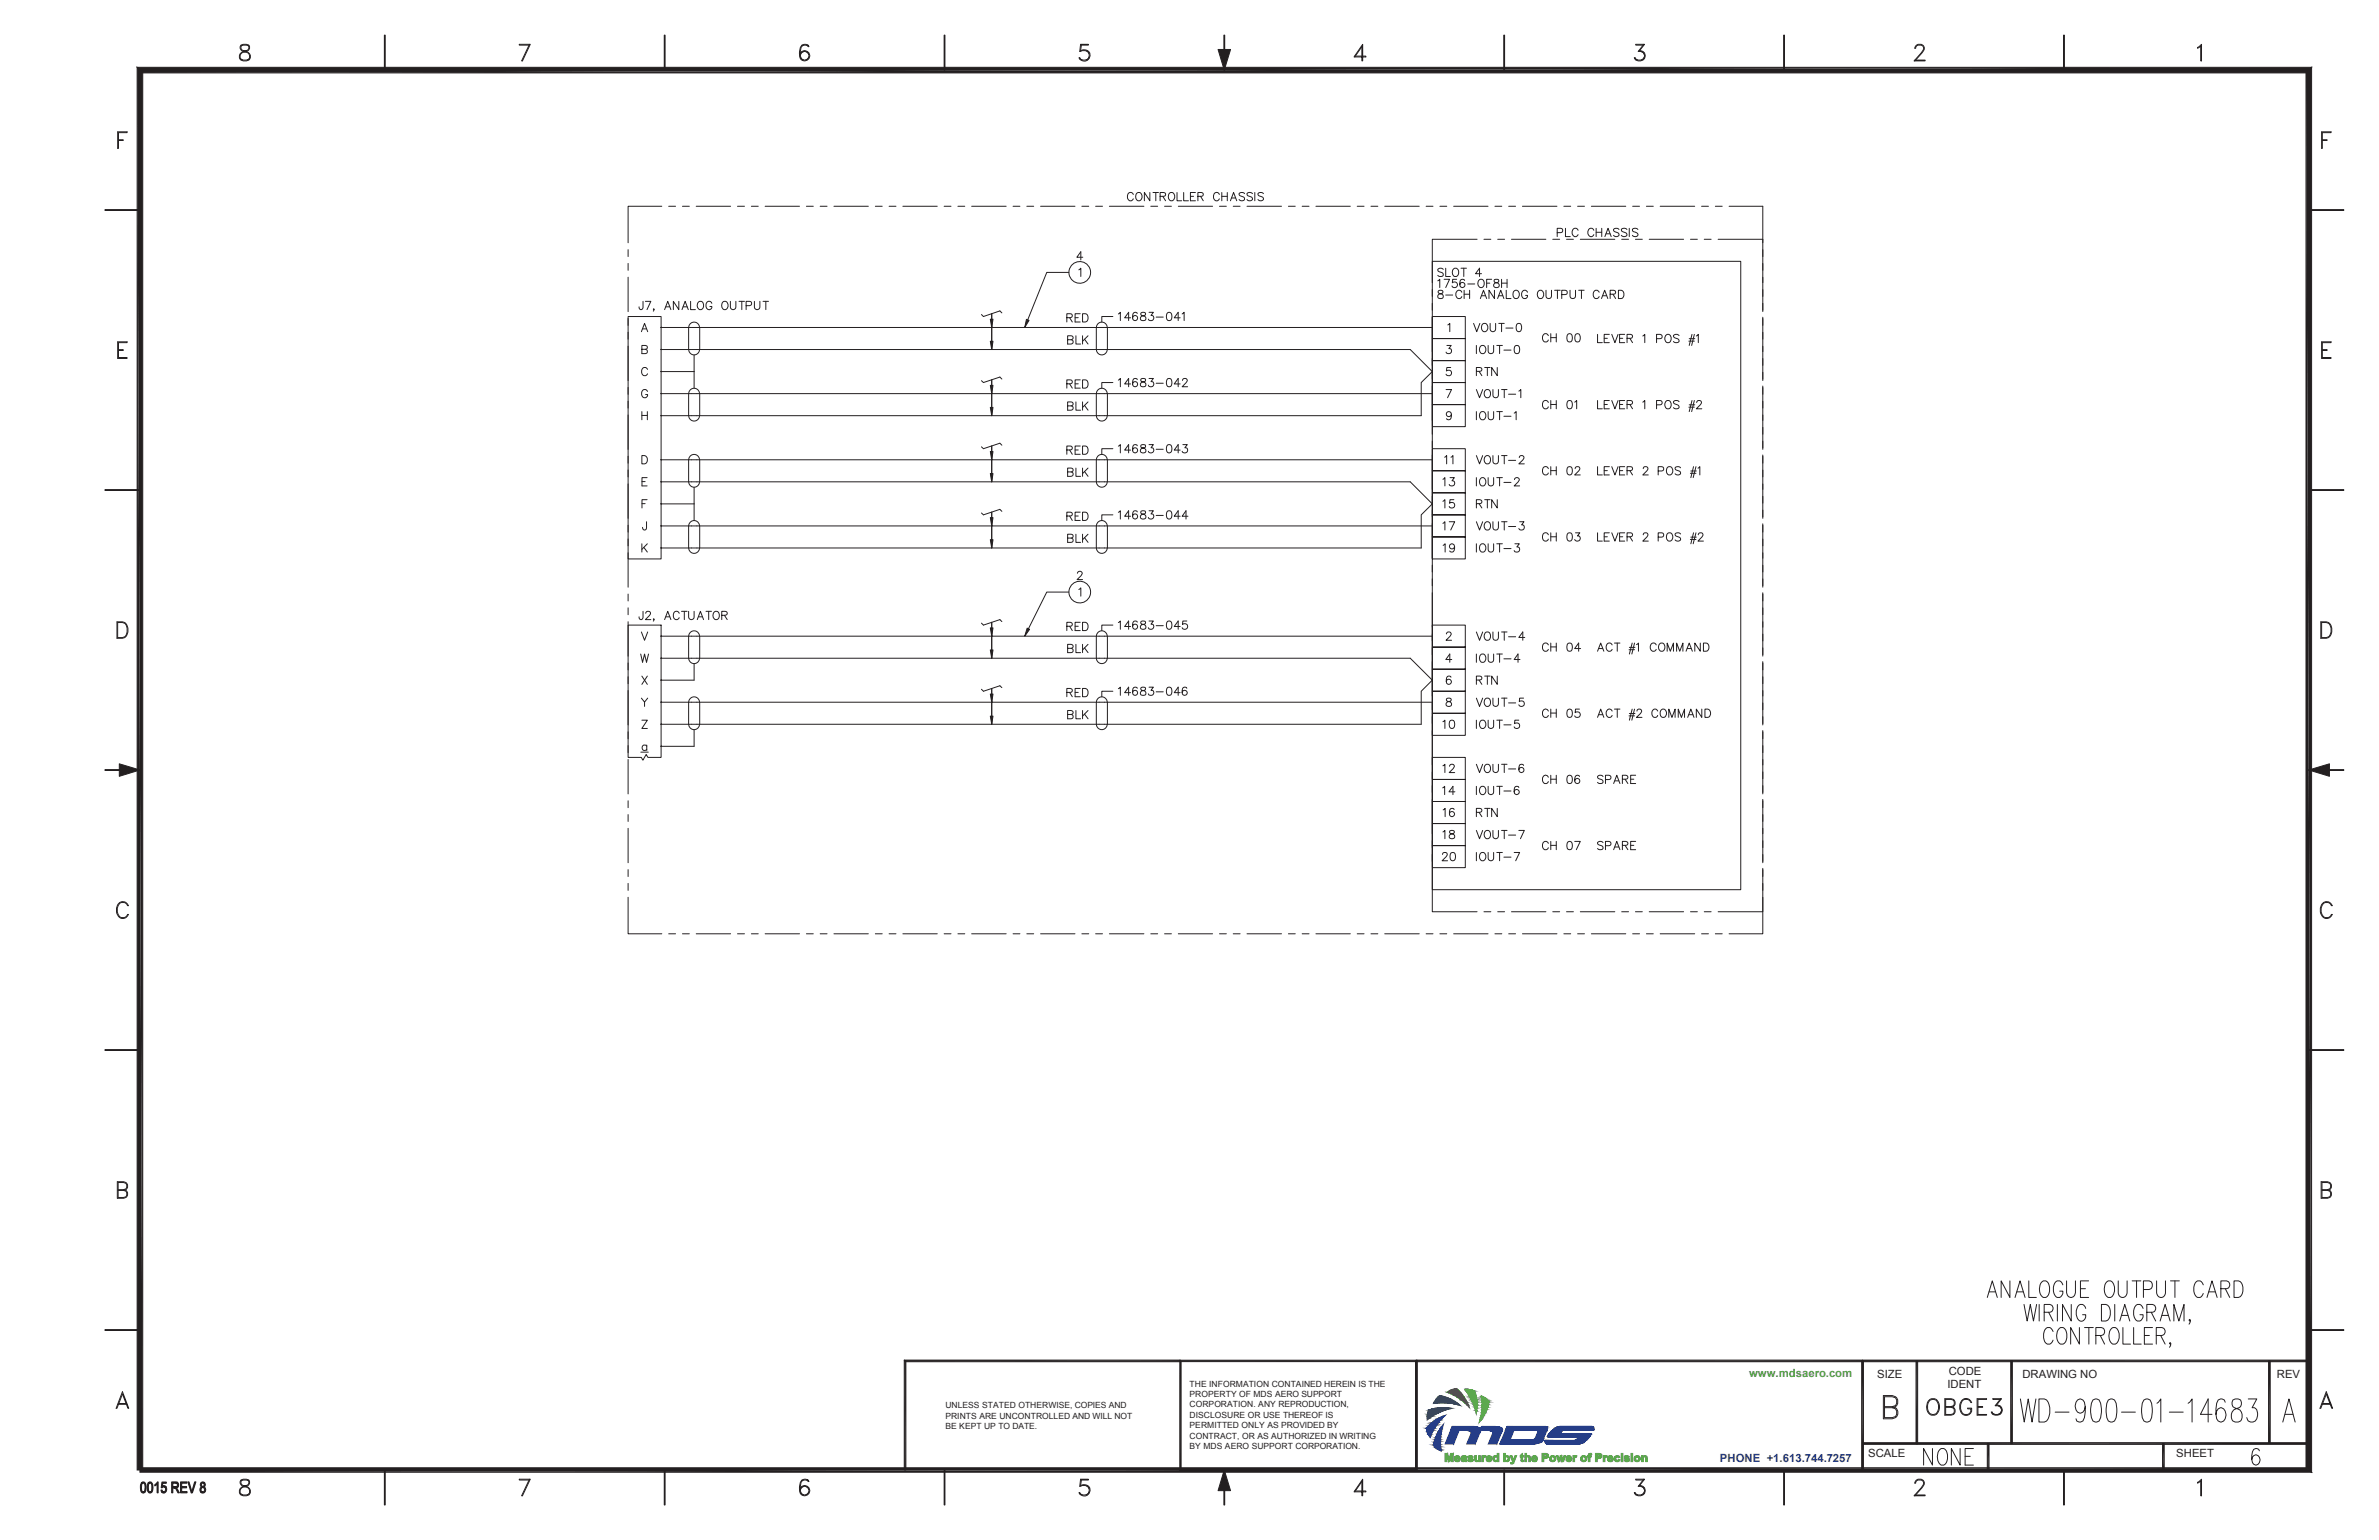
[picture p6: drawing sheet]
<svg xmlns="http://www.w3.org/2000/svg" width="432mm" height="279mm" viewBox="0 0 432 279" stroke-linecap="round" stroke-linejoin="round" font-family="sans-serif">
<defs><g id="words">
<text font-size="2.1" fill="#55a545" x="317.5" y="249.9">www.mdsaero.com</text>
<g font-size="2.1" fill="#231f20">
<text x="340.7" y="250">SIZE</text>
<text x="353.5" y="251.8">IDENT</text>
<text x="353.7" y="249.5">CODE</text>
<text x="367.1" y="250">DRAWING NO</text>
<text x="413.3" y="250">REV</text>
<text x="339.1" y="264.4">SCALE</text>
<text x="395" y="264.4">SHEET</text>
</g>
<text font-size="2.1" fill="#253d87" x="312.2" y="265.2">PHONE +1.613.744.7257</text>
<g font-size="1.5" fill="#231f20">
<text x="215.9" y="251.6">THE INFORMATION CONTAINED HEREIN IS THE</text>
<text x="171.6" y="255.5">UNLESS STATED OTHERWISE, COPIES AND</text>
<text x="171.6" y="257.4">PRINTS ARE UNCONTROLLED AND WILL NOT</text>
<text x="215.9" y="253.5">PROPERTY OF MDS AERO SUPPORT</text>
<text x="215.9" y="255.4">CORPORATION. ANY REPRODUCTION,</text>
<text x="215.9" y="257.2">DISCLOSURE OR USE THEREOF IS</text>
<text x="171.6" y="259.3">BE KEPT UP TO DATE.</text>
<text x="215.9" y="259.1">PERMITTED ONLY AS PROVIDED BY</text>
<text x="215.9" y="261">CONTRACT, OR AS AUTHORIZED IN WRITING</text>
<text x="215.9" y="262.8">BY MDS AERO SUPPORT CORPORATION.</text>
</g>
</g></defs>
<g fill="none" stroke="#253d87" stroke-width=".18">
<path d="M263.3 259.4h9.4M263.4 259.3h9.3M263.4 259.3l9.3 .1h-9.4zM263.4 259.3l9.3 .1zM263.4 259.2h9.3M263.4 259.3h5.4zM263.4 259.3h9.3zM263.4 259.1h5.3M263.4 259.2l5.4 .1h-5.4zM263.4 259.2l5.4 .1zM263.5 259h5.1M263.5 259.1l5.2 .1h-5.3z"/>
<path d="M263.5 259.1h5.1l.1 .1zM263.5 259h4.9M263.5 259l5.1 .1zM263.5 258.9h4.7M263.5 258.9l4.9 .1zM263.6 258.8h4.4M263.6 258.9h4.6zM263.6 258.8h4zM263.6 258.8h4.2zM263.6 258.8l4.4 .1zM268.8 259.3h3.9zM268.8 259.2h3.8"/>
<path d="M268.8 259.2l3.9 .1zM268.8 259.1h3.7M268.8 259.1l3.8 .1h-3.8zM268.8 259.1l3.8 .1zM268.8 259h3.6M268.8 259.1h3.7zM268.9 258.9h3.4M268.9 259l3.5 .1h-3.6zM268.9 259l3.5 .1zM268.9 258.9h3.2M268.9 258.9l3.4 .1zM268.9 258.8h3"/>
<path d="M268.9 258.8l3 .1zM268.9 258.9h3.2zM268.9 258.8h2.6zM268.9 258.8h2.8zM273.3 259.2h7.6M273.4 259.2h7.5M273.4 259.2l7.5 .1zM273.4 259.2h7.5zM273.4 259.1h7.5M273.4 259.1l7.5 .1zM273.4 259h7.5M273.4 259.1h7.5z"/>
<path d="M273.5 259h7.4M273.5 259l7.4 .1zM273.5 258.9h7.3M273.5 259h7.4zM273.5 258.9l7.3 .1zM273.5 258.8h7.2M273.5 258.8l7.3 .1zM273.5 258.8h7.1zM273.5 258.8h7.2zM281.8 259.5l.1-.1 7.4 .1zM281.8 259.4h7.5M281.8 259.5h2z"/>
<path d="M281.8 259.5h2.1zM281.8 259.5h2.1M281.9 259.4h7.4zM281.9 259.4h7.4M281.9 259.4h7.4v.1zM281.9 259.4l.2-.2 7.2 .2zM281.9 259.3h7.4M282.1 259.2h7.2zM282.1 259.2h7.2M282.1 259.2h7.2v.2zM282.2 259.2h7.1zM282.2 259.2h7.1"/>
<path d="M282.2 259.1l7.1 .1zM282.2 259.1h7.1zM282.2 259.1h7.1M282.4 259h6.8M282.4 259.1h6.9zM282.4 259h6.8zM282.4 259l6.8 .1zM282.6 258.9h6.6M282.6 259h6.6zM282.6 258.9h6.6zM282.6 258.9l6.6 .1zM282.7 258.9h6.4z"/>
<path d="M282.7 258.9h6.4M282.7 258.9h6.5zM282.8 258.9h6.3zM282.8 258.8h6.3M282.9 258.8h6.2zM282.9 258.8l6.2 .1zM283 258.8h6zM283 258.8h6.1zM283.1 258.8h5.9zM283.2 258.8h5.8z"/>
</g>
<path d="M281.7 259.5h2z" fill="#253d87"/>
<path d="M263.3 259.5h9.4zM263.3 259.5h9.4M263.3 259.4l9.4 .1h-9.4zM263.3 259.4h9.4v.1zM273.3 259.3l7.5 .2h-7.6zM273.3 259.3h7.6l-.1 .2zM281.7 259.5h2zM281.8 259.5h2zM281.8 259.5h2" fill="none" stroke="#253d87" stroke-width=".18"/>
<path d="M273.2 259.4h7.7" fill="none" stroke="#253d87" stroke-width=".25"/>
<path d="M279.1 259.5h1.7z" fill="#253d87"/>
<path d="M279.1 259.5h1.7z" fill="none" stroke="#253d87" stroke-width=".18"/>
<path d="M279.1 259.5h1.7z" fill="#253d87"/>
<path d="M266.3 259.5h2.5zM266.3 259.5h2.5M270.2 259.5h2.5zM270.2 259.5h2.5M279.1 259.5h1.7z" fill="none" stroke="#253d87" stroke-width=".18"/>
<path d="M279.1 259.5h1.7z" fill="#253d87"/>
<path d="M279.1 259.5h1.7z" fill="none" stroke="#253d87" stroke-width=".18"/>
<path d="M279.1 259.5h1.7z" fill="#253d87"/>
<path d="M279.1 259.5h1.7z" fill="none" stroke="#253d87" stroke-width=".18"/>
<path d="M281.7 259.5h1.9z" fill="#253d87"/>
<path d="M281.7 259.5h1.9z" fill="none" stroke="#253d87" stroke-width=".18"/>
<path d="M281.7 259.5h2z" fill="#253d87"/>
<path d="M281.7 259.5h2z" fill="none" stroke="#253d87" stroke-width=".18"/>
<path d="M279.1 259.5h1.7z" fill="#253d87"/>
<path d="M279.1 259.5h1.7z" fill="none" stroke="#253d87" stroke-width=".18"/>
<path d="M279.1 259.5h1.7z" fill="#253d87"/>
<path d="M266.4 259.5h2.4zM266.4 259.5h2.4M270.3 259.5h2.4zM270.3 259.5h2.4M279.1 259.5h1.7z" fill="none" stroke="#253d87" stroke-width=".18"/>
<path d="M279.1 259.5l1.7 .1z" fill="#253d87"/>
<path d="M279.1 259.5l1.7 .1z" fill="none" stroke="#253d87" stroke-width=".18"/>
<path d="M279.1 259.5l1.7 .1z" fill="#253d87"/>
<path d="M279.1 259.5l1.7 .1z" fill="none" stroke="#253d87" stroke-width=".18"/>
<path d="M281.7 259.5l1.9 .1z" fill="#253d87"/>
<path d="M281.7 259.5l1.9 .1z" fill="none" stroke="#253d87" stroke-width=".18"/>
<path d="M281.7 259.5h1.9z" fill="#253d87"/>
<path d="M281.7 259.5h1.9z" fill="none" stroke="#253d87" stroke-width=".18"/>
<path d="M279.1 259.6h1.6z" fill="#253d87"/>
<path d="M279.1 259.6h1.6z" fill="none" stroke="#253d87" stroke-width=".18"/>
<path d="M279.1 259.6h1.7z" fill="#253d87"/>
<path d="M266.6 259.5l2.1 .1zM266.6 259.5h2.2zM266.6 259.6h2.2M270.5 259.5l2.1 .1zM270.5 259.5h2.2zM270.5 259.6h2.2M279.1 259.6h1.7z" fill="none" stroke="#253d87" stroke-width=".18"/>
<path d="M279.1 259.6h1.6z" fill="#253d87"/>
<path d="M279.1 259.6h1.6z" fill="none" stroke="#253d87" stroke-width=".18"/>
<path d="M279.1 259.6h1.6z" fill="#253d87"/>
<path d="M279.1 259.6h1.6z" fill="none" stroke="#253d87" stroke-width=".18"/>
<path d="M279.2 259.6h1.5z" fill="#253d87"/>
<path d="M279.2 259.6h1.5z" fill="none" stroke="#253d87" stroke-width=".18"/>
<path d="M279.2 259.6h1.5z" fill="#253d87"/>
<path d="M266.7 259.6h2zM266.7 259.6h2M270.6 259.6h2zM270.6 259.6h2M279.2 259.6h1.5z" fill="none" stroke="#253d87" stroke-width=".18"/>
<path d="M279.2 259.6h1.5z" fill="#253d87"/>
<path d="M279.2 259.6h1.5z" fill="none" stroke="#253d87" stroke-width=".18"/>
<path d="M279.2 259.6h1.5z" fill="#253d87"/>
<path d="M279.2 259.6h1.5z" fill="none" stroke="#253d87" stroke-width=".18"/>
<path d="M281.7 259.6l1.8 .1h-1.9z" fill="#253d87"/>
<path d="M281.7 259.6l1.8 .1h-1.9z" fill="none" stroke="#253d87" stroke-width=".18"/>
<path d="M281.7 259.6h1.9z" fill="#253d87"/>
<path d="M281.7 259.6h1.9z" fill="none" stroke="#253d87" stroke-width=".18"/>
<path d="M279.2 259.6l1.5 .1z" fill="#253d87"/>
<path d="M279.2 259.6l1.5 .1z" fill="none" stroke="#253d87" stroke-width=".18"/>
<path d="M279.2 259.6l1.5 .1z" fill="#253d87"/>
<path d="M279.2 259.6l1.5 .1z" fill="none" stroke="#253d87" stroke-width=".18"/>
<path d="M279.2 259.7h1.5z" fill="#253d87"/>
<path d="M279.2 259.7h1.5z" fill="none" stroke="#253d87" stroke-width=".18"/>
<path d="M279.2 259.7h1.5z" fill="#253d87"/>
<path d="M279.2 259.7h1.5z" fill="none" stroke="#253d87" stroke-width=".18"/>
<path d="M270.7 259.6l1.9 .1z" fill="#253d87"/>
<path d="M270.7 259.6l1.9 .1z" fill="none" stroke="#253d87" stroke-width=".18"/>
<path d="M270.7 259.6h1.9z" fill="#253d87"/>
<path d="M270.7 259.6h1.9z" fill="none" stroke="#253d87" stroke-width=".18"/>
<path d="M266.8 259.6l1.9 .1z" fill="#253d87"/>
<path d="M266.8 259.6l1.9 .1z" fill="none" stroke="#253d87" stroke-width=".18"/>
<path d="M266.8 259.6h1.9z" fill="#253d87"/>
<path d="M266.8 259.6h1.9z" fill="none" stroke="#253d87" stroke-width=".18"/>
<path d="M270.8 259.7h1.8z" fill="#253d87"/>
<path d="M270.8 259.7h1.8z" fill="none" stroke="#253d87" stroke-width=".18"/>
<path d="M270.8 259.7h1.8z" fill="#253d87"/>
<path d="M270.8 259.7h1.8z" fill="none" stroke="#253d87" stroke-width=".18"/>
<path d="M266.9 259.7h1.8z" fill="#253d87"/>
<path d="M266.9 259.7h1.8z" fill="none" stroke="#253d87" stroke-width=".18"/>
<path d="M266.9 259.7h1.8z" fill="#253d87"/>
<path d="M266.9 259.7h1.8z" fill="none" stroke="#253d87" stroke-width=".18"/>
<path d="M281.6 259.7h1.8h-1.9z" fill="#253d87"/>
<path d="M281.6 259.7h1.8h-1.9z" fill="none" stroke="#253d87" stroke-width=".18"/>
<path d="M281.6 259.7h1.9z" fill="#253d87"/>
<path d="M281.6 259.7h1.9z" fill="none" stroke="#253d87" stroke-width=".18"/>
<path d="M281.5 259.7l1.9 .1z" fill="#253d87"/>
<path d="M281.5 259.7l1.9 .1z" fill="none" stroke="#253d87" stroke-width=".18"/>
<path d="M281.5 259.7h1.9z" fill="#253d87"/>
<path d="M281.5 259.7h1.9z" fill="none" stroke="#253d87" stroke-width=".18"/>
<path d="M270.9 259.7l1.7 .1z" fill="#253d87"/>
<path d="M270.9 259.7l1.7 .1z" fill="none" stroke="#253d87" stroke-width=".18"/>
<path d="M270.9 259.7h1.7z" fill="#253d87"/>
<path d="M270.9 259.7h1.7z" fill="none" stroke="#253d87" stroke-width=".18"/>
<path d="M267 259.7l1.6 .1z" fill="#253d87"/>
<path d="M267 259.7l1.6 .1z" fill="none" stroke="#253d87" stroke-width=".18"/>
<path d="M267 259.7h1.7z" fill="#253d87"/>
<path d="M267 259.7h1.7z" fill="none" stroke="#253d87" stroke-width=".18"/>
<path d="M270.9 259.8l1.6 .1z" fill="#253d87"/>
<path d="M270.9 259.8l1.6 .1z" fill="none" stroke="#253d87" stroke-width=".18"/>
<path d="M270.9 259.8h1.7z" fill="#253d87"/>
<path d="M270.9 259.8h1.7z" fill="none" stroke="#253d87" stroke-width=".18"/>
<path d="M267 259.8l1.6 .1z" fill="#253d87"/>
<path d="M267 259.8l1.6 .1z" fill="none" stroke="#253d87" stroke-width=".18"/>
<path d="M267 259.8h1.6z" fill="#253d87"/>
<path d="M267 259.8h1.6z" fill="none" stroke="#253d87" stroke-width=".18"/>
<path d="M281.5 259.8l1.8 .1h-1.9z" fill="#253d87"/>
<path d="M281.5 259.8l1.8 .1h-1.9z" fill="none" stroke="#253d87" stroke-width=".18"/>
<path d="M281.5 259.8h1.9l-.1 .1z" fill="#253d87"/>
<path d="M281.5 259.8h1.9l-.1 .1z" fill="none" stroke="#253d87" stroke-width=".18"/>
<path d="M281.4 259.9h1.9z" fill="#253d87"/>
<path d="M281.4 259.9h1.9z" fill="none" stroke="#253d87" stroke-width=".18"/>
<path d="M281.4 259.9h1.9z" fill="#253d87"/>
<path d="M281.4 259.9h1.9z" fill="none" stroke="#253d87" stroke-width=".18"/>
<path d="M281.4 259.9h1.9z" fill="#253d87"/>
<path d="M281.4 259.9h1.9z" fill="none" stroke="#253d87" stroke-width=".18"/>
<path d="M281.4 259.9h1.9z" fill="#253d87"/>
<path d="M281.4 259.9h1.9z" fill="none" stroke="#253d87" stroke-width=".18"/>
<path d="M271 259.9h1.5z" fill="#253d87"/>
<path d="M271 259.9h1.5z" fill="none" stroke="#253d87" stroke-width=".18"/>
<path d="M271 259.9h1.5z" fill="#253d87"/>
<path d="M271 259.9h1.5z" fill="none" stroke="#253d87" stroke-width=".18"/>
<path d="M267 259.9h1.6z" fill="#253d87"/>
<path d="M267 259.9h1.6z" fill="none" stroke="#253d87" stroke-width=".18"/>
<path d="M267 259.9h1.6z" fill="#253d87"/>
<path d="M267 259.9h1.6z" fill="none" stroke="#253d87" stroke-width=".18"/>
<path d="M281.3 259.9h2z" fill="#253d87"/>
<path d="M281.3 259.9h2z" fill="none" stroke="#253d87" stroke-width=".18"/>
<path d="M281.3 259.9h2z" fill="#253d87"/>
<path d="M281.3 259.9h2z" fill="none" stroke="#253d87" stroke-width=".18"/>
<path d="M281.3 259.9l2 .1z" fill="#253d87"/>
<path d="M281.3 259.9l2 .1z" fill="none" stroke="#253d87" stroke-width=".18"/>
<path d="M281.3 259.9l2 .1z" fill="#253d87"/>
<path d="M281.3 259.9l2 .1z" fill="none" stroke="#253d87" stroke-width=".18"/>
<path d="M271 259.9l1.5 .1z" fill="#253d87"/>
<path d="M271 259.9l1.5 .1z" fill="none" stroke="#253d87" stroke-width=".18"/>
<path d="M271 259.9h1.5z" fill="#253d87"/>
<path d="M271 259.9h1.5z" fill="none" stroke="#253d87" stroke-width=".18"/>
<path d="M267 259.9l1.6 .1z" fill="#253d87"/>
<path d="M267 259.9l1.6 .1z" fill="none" stroke="#253d87" stroke-width=".18"/>
<path d="M267 259.9h1.6z" fill="#253d87"/>
<path d="M267 259.9h1.6z" fill="none" stroke="#253d87" stroke-width=".18"/>
<path d="M281.3 260h2z" fill="#253d87"/>
<path d="M281.3 260h2z" fill="none" stroke="#253d87" stroke-width=".18"/>
<path d="M281.3 260h2z" fill="#253d87"/>
<path d="M281.3 260h2z" fill="none" stroke="#253d87" stroke-width=".18"/>
<path d="M281.3 260h2z" fill="#253d87"/>
<path d="M281.3 260h2z" fill="none" stroke="#253d87" stroke-width=".18"/>
<path d="M281.3 260h2z" fill="#253d87"/>
<path d="M281.3 260h2z" fill="none" stroke="#253d87" stroke-width=".18"/>
<path d="M281.3 260h2z" fill="#253d87"/>
<path d="M281.3 260h2z" fill="none" stroke="#253d87" stroke-width=".18"/>
<path d="M281.3 260h2z" fill="#253d87"/>
<g fill="none" stroke="#253d87" stroke-width=".18">
<path d="M281.3 260h2zM280.9 260.5h7.7M280.9 260.5h7.7zM280.9 260.5l7.7 .1zM280.9 260.6h7.7zM280.9 260.6h7.6zM280.9 260.6h7.7M280.9 260.6h7.6M280.9 260.6l7.6 .1zM280.9 260.7h7.6zM280.9 260.7h7.6M281 260.7h7.5z"/>
<path d="M281 260.7h7.5M281.1 260.3l7.5 .2h-7.7zM281.1 260.3h7.7l-.2 .2zM281.1 260.2h7.7zM281.1 260.2l7.7 .1zM281.1 260.2h7.7M281.2 260.1h7.6M281.2 260.2h7.6zM281.2 260.1l7.6 .1zM281.2 260.1h7.6zM281.2 260.1h2.1zM281.2 260.1h2.2z"/>
<path d="M281.2 260.1h7.5zM281.2 260.1h2.1M281.3 260h2M281.3 260l2 .1zM286.3 260.7h2.2zM286.4 260.7h2.1zM286.4 260.7l2 .1zM286.4 260.8h2zM286.4 260.8h2M288.8 260.2l-7.7 .1"/>
</g>
<path d="M280.9 260.4h7.9" fill="none" stroke="#253d87" stroke-width=".25"/>
<path d="M286.4 260.8h2z" fill="#253d87"/>
<path d="M286.4 260.8h2z" fill="none" stroke="#253d87" stroke-width=".18"/>
<path d="M286.4 260.8h2z" fill="#253d87"/>
<path d="M286.4 260.8h2z" fill="none" stroke="#253d87" stroke-width=".18"/>
<path d="M286.4 260.8h2z" fill="#253d87"/>
<path d="M286.4 260.8h2z" fill="none" stroke="#253d87" stroke-width=".18"/>
<path d="M286.4 260.8h2z" fill="#253d87"/>
<path d="M286.4 260.8h2z" fill="none" stroke="#253d87" stroke-width=".18"/>
<path d="M286.4 260.8h2z" fill="#253d87"/>
<path d="M286.4 260.8h2z" fill="none" stroke="#253d87" stroke-width=".18"/>
<path d="M286.4 260.8h2z" fill="#253d87"/>
<path d="M286.4 260.8h2z" fill="none" stroke="#253d87" stroke-width=".18"/>
<path d="M286.4 260.8h2z" fill="#253d87"/>
<path d="M286.4 260.8h2z" fill="none" stroke="#253d87" stroke-width=".18"/>
<path d="M286.4 260.8h2z" fill="#253d87"/>
<path d="M286.4 260.8h2z" fill="none" stroke="#253d87" stroke-width=".18"/>
<path d="M286.4 260.8l2 .1z" fill="#253d87"/>
<path d="M286.4 260.8l2 .1z" fill="none" stroke="#253d87" stroke-width=".18"/>
<path d="M286.4 260.8h2z" fill="#253d87"/>
<path d="M286.4 260.8h2z" fill="none" stroke="#253d87" stroke-width=".18"/>
<path d="M286.4 260.9h1.9z" fill="#253d87"/>
<path d="M286.4 260.9h1.9z" fill="none" stroke="#253d87" stroke-width=".18"/>
<path d="M286.4 260.9h2z" fill="#253d87"/>
<path d="M286.4 260.9h2z" fill="none" stroke="#253d87" stroke-width=".18"/>
<path d="M286.4 260.9h1.9z" fill="#253d87"/>
<path d="M286.4 260.9h1.9z" fill="none" stroke="#253d87" stroke-width=".18"/>
<path d="M286.4 260.9h1.9z" fill="#253d87"/>
<path d="M286.4 260.9h1.9z" fill="none" stroke="#253d87" stroke-width=".18"/>
<path d="M279.2 259.7l1 1.2h-1.6z" fill="#253d87"/>
<path d="M279.2 259.7l1 1.2h-1.6z" fill="none" stroke="#253d87" stroke-width=".18"/>
<path d="M279.2 259.7h1.5l-.5 1.2z" fill="#253d87"/>
<path d="M279.2 259.7h1.5l-.5 1.2z" fill="none" stroke="#253d87" stroke-width=".18"/>
<path d="M278.6 260.9l1.6 .1z" fill="#253d87"/>
<path d="M278.6 260.9l1.6 .1z" fill="none" stroke="#253d87" stroke-width=".18"/>
<path d="M278.6 260.9h1.6z" fill="#253d87"/>
<path d="M278.6 260.9h1.6z" fill="none" stroke="#253d87" stroke-width=".18"/>
<path d="M286.4 260.9l1.8 .1h-1.9z" fill="#253d87"/>
<path d="M286.4 260.9l1.8 .1h-1.9z" fill="none" stroke="#253d87" stroke-width=".18"/>
<path d="M286.4 260.9h1.9l-.1 .1z" fill="#253d87"/>
<path d="M286.4 260.9h1.9l-.1 .1z" fill="none" stroke="#253d87" stroke-width=".18"/>
<path d="M286.3 261h1.9z" fill="#253d87"/>
<path d="M286.3 261h1.9z" fill="none" stroke="#253d87" stroke-width=".18"/>
<path d="M286.3 261h1.9z" fill="#253d87"/>
<path d="M286.3 261h1.9z" fill="none" stroke="#253d87" stroke-width=".18"/>
<path d="M278.6 261l1.5 .1h-1.6z" fill="#253d87"/>
<path d="M278.6 261l1.5 .1h-1.6z" fill="none" stroke="#253d87" stroke-width=".18"/>
<path d="M278.6 261h1.6z" fill="#253d87"/>
<path d="M278.6 261h1.6z" fill="none" stroke="#253d87" stroke-width=".18"/>
<path d="M286.3 261l1.8 .1h-1.9z" fill="#253d87"/>
<path d="M286.3 261l1.8 .1h-1.9z" fill="none" stroke="#253d87" stroke-width=".18"/>
<path d="M286.3 261h1.9z" fill="#253d87"/>
<path d="M286.3 261h1.9z" fill="none" stroke="#253d87" stroke-width=".18"/>
<path d="M278.4 261.1h1.7z" fill="#253d87"/>
<path d="M278.4 261.1h1.7z" fill="none" stroke="#253d87" stroke-width=".18"/>
<path d="M278.5 261.1h1.6z" fill="#253d87"/>
<path d="M278.5 261.1h1.6z" fill="none" stroke="#253d87" stroke-width=".18"/>
<path d="M278.3 261.2h1.8z" fill="#253d87"/>
<path d="M278.3 261.2h1.8z" fill="none" stroke="#253d87" stroke-width=".18"/>
<path d="M278.4 261.1l1.7 .1z" fill="#253d87"/>
<path d="M278.4 261.1l1.7 .1z" fill="none" stroke="#253d87" stroke-width=".18"/>
<path d="M286.2 261.1l1.8 .1h-1.9z" fill="#253d87"/>
<path d="M286.2 261.1l1.8 .1h-1.9z" fill="none" stroke="#253d87" stroke-width=".18"/>
<path d="M286.2 261.1h1.9z" fill="#253d87"/>
<path d="M286.2 261.1h1.9z" fill="none" stroke="#253d87" stroke-width=".18"/>
<path d="M278.2 261.2h1.9z" fill="#253d87"/>
<path d="M278.2 261.2h1.9z" fill="none" stroke="#253d87" stroke-width=".18"/>
<path d="M278.3 261.2h1.8z" fill="#253d87"/>
<path d="M278.3 261.2h1.8z" fill="none" stroke="#253d87" stroke-width=".18"/>
<path d="M286.1 261.2h1.9z" fill="#253d87"/>
<path d="M286.1 261.2h1.9z" fill="none" stroke="#253d87" stroke-width=".18"/>
<path d="M286.1 261.2h1.9z" fill="#253d87"/>
<path d="M278 261.2h2.1zM278 261.2h2.1M286.1 261.2h1.9z" fill="none" stroke="#253d87" stroke-width=".18"/>
<path d="M278.2 261.2h1.9z" fill="#253d87"/>
<path d="M277.9 261.3h2.2zM277.9 261.2h2.2M278 261.2l2.1 .1zM278.2 261.2h1.9z" fill="none" stroke="#253d87" stroke-width=".18"/>
<path d="M273.2 259.5l.9 1.8h-1.6z" fill="#253d87"/>
<path d="M273.2 259.5l.9 1.8h-1.6z" fill="none" stroke="#253d87" stroke-width=".18"/>
<path d="M273.2 259.5h1.6l-.7 1.8z" fill="#253d87"/>
<path d="M273.2 259.5h1.6l-.7 1.8z" fill="none" stroke="#253d87" stroke-width=".18"/>
<path d="M286 261.3h2z" fill="#253d87"/>
<path d="M286 261.3h2z" fill="none" stroke="#253d87" stroke-width=".18"/>
<path d="M286.1 261.2h1.9z" fill="#253d87"/>
<path d="M272.5 261.3h7.6M272.5 261.3h7.6zM285.9 261.3h2zM285.9 261.3h2M286.1 261.2h1.9z" fill="none" stroke="#253d87" stroke-width=".18"/>
<path d="M286 261.3h2z" fill="#253d87"/>
<g fill="none" stroke="#253d87" stroke-width=".18">
<path d="M272.2 262h5.8zM272.2 262h6.1zM272.2 262h6.1M272.3 261.9h6.8M272.3 261.9l6.3 .1zM272.3 261.9h6.5zM272.3 262h6zM272.3 262h6.3zM272.3 261.8h7M272.3 261.9h6.8zM272.3 261.7h7.2M272.3 261.8l6.8 .1z"/>
<path d="M272.3 261.8h7zM272.4 261.7h7.3M272.4 261.7l6.9 .1zM272.4 261.7h7.1zM272.4 261.6h7.5M272.4 261.6l7.1 .1h-7.1zM272.4 261.6h7.3zM272.4 261.5h7.6M272.4 261.5l7.3 .1h-7.3zM272.4 261.5h7.5l-.2 .1zM272.5 261.4h7.6M272.5 261.4l7.4 .1h-7.5z"/>
<path d="M272.5 261.4h7.5l-.1 .1zM272.5 261.3l7.5 .1h-7.5zM272.5 261.3h7.6l-.1 .1zM278.8 261.9l-6.6 .1M280.4 261.3l7.4 .1h-7.4zM280.4 261.3h7.5l-.1 .1zM280.4 261.4l7.3 .1zM280.4 261.4h7.4zM280.4 261.4h7.5M280.4 261.4h7.4M280.4 261.5l7.2 .1h-7.1zM280.4 261.5h7.3l-.1 .1z"/>
<path d="M280.4 261.5h7.3M280.5 261.6h7zM280.5 261.6h7.1zM280.5 261.6l6.9 .1h-6.9zM280.5 261.6h7l-.1 .1zM280.5 261.6h7.1M280.5 261.7h7M280.5 261.7h6.8zM280.5 261.7h6.9zM280.5 261.7h6.9M280.5 261.7l6.7 .1zM280.5 261.8h6.8"/>
<path d="M280.5 261.8l6.6 .1zM280.5 261.8h6.7zM280.5 261.8h6.7M280.6 261.9h6.4zM280.6 261.9h6.5zM280.6 261.9h6.5M280.6 261.9h6.3zM280.6 261.9h6.4M280.6 261.9h6.2zM280.7 261.9l6 .1zM280.7 261.9h6.1zM280.7 262h6.1"/>
<path d="M280.7 262h5.9zM280.7 262h6zM280.7 262h6M280.8 262h5.7zM280.8 262h5.8zM285.8 261.3h2.1zM285.8 261.3h2.1M285.9 261.3h2zM286 261.3h2z"/>
</g>
<path d="M271 260l.7 2h-1.6z" fill="#253d87"/>
<path d="M271 260l.7 2h-1.6z" fill="none" stroke="#253d87" stroke-width=".18"/>
<path d="M271 260h1.5l-.8 2z" fill="#253d87"/>
<path d="M271 260h1.5l-.8 2z" fill="none" stroke="#253d87" stroke-width=".18"/>
<path d="M267 260l.8 2h-1.6z" fill="#253d87"/>
<path d="M267 260l.8 2h-1.6z" fill="none" stroke="#253d87" stroke-width=".18"/>
<path d="M267 260h1.6l-.8 2z" fill="#253d87"/>
<path d="M267 260h1.6l-.8 2z" fill="none" stroke="#253d87" stroke-width=".18"/>
<path d="M263.3 259.5l.5 2.5h-1.5z" fill="#253d87"/>
<path d="M263.3 259.5l.5 2.5h-1.5z" fill="none" stroke="#253d87" stroke-width=".18"/>
<path d="M263.3 259.5h1.5l-1 2.5z" fill="#253d87"/>
<path d="M263.3 259.5h1.5l-1 2.5z" fill="none" stroke="#253d87" stroke-width=".18"/>
<path d="M262 258.4l-.1 .4h-.3z" fill="#253d87"/>
<path d="M262 258.4l-.1 .4h-.3z" fill="none" stroke="#253d87" stroke-width=".18"/>
<path d="M261.6 258.8l.2 .2h-.3z" fill="#253d87"/>
<path d="M261.6 258.8l.2 .2h-.3z" fill="none" stroke="#253d87" stroke-width=".18"/>
<path d="M261.6 258.8h.3l-.1 .2z" fill="#253d87"/>
<path d="M261.6 258.8h.3l-.1 .2z" fill="none" stroke="#253d87" stroke-width=".18"/>
<path d="M261.5 259l.2 .2h-.4z" fill="#253d87"/>
<path d="M261.5 259l.2 .2h-.4z" fill="none" stroke="#253d87" stroke-width=".18"/>
<path d="M261.5 259h.3l-.1 .2z" fill="#253d87"/>
<path d="M261.5 259h.3l-.1 .2z" fill="none" stroke="#253d87" stroke-width=".18"/>
<path d="M261.3 259.2l.4 .4h-.6z" fill="#253d87"/>
<path d="M261.3 259.2l.4 .4h-.6z" fill="none" stroke="#253d87" stroke-width=".18"/>
<path d="M261.3 259.2h.4v.4z" fill="#253d87"/>
<path d="M261.3 259.2h.4v.4z" fill="none" stroke="#253d87" stroke-width=".18"/>
<path d="M261.1 259.6l.5 .1h-.6z" fill="#253d87"/>
<path d="M261.1 259.6l.5 .1h-.6z" fill="none" stroke="#253d87" stroke-width=".18"/>
<path d="M261.1 259.6h.6l-.1 .1z" fill="#253d87"/>
<path d="M261.1 259.6h.6l-.1 .1z" fill="none" stroke="#253d87" stroke-width=".18"/>
<path d="M261 259.7l.6 .5h-.8z" fill="#253d87"/>
<path d="M261 259.7l.6 .5h-.8z" fill="none" stroke="#253d87" stroke-width=".18"/>
<path d="M261 259.7h.6v.5z" fill="#253d87"/>
<path d="M261 259.7h.6v.5z" fill="none" stroke="#253d87" stroke-width=".18"/>
<path d="M260.8 260.2h.8z" fill="#253d87"/>
<path d="M260.8 260.2h.8z" fill="none" stroke="#253d87" stroke-width=".18"/>
<path d="M260.8 260.2h.8z" fill="#253d87"/>
<path d="M260.8 260.2h.8z" fill="none" stroke="#253d87" stroke-width=".18"/>
<path d="M260.8 260.2l.7 .5h-.9z" fill="#253d87"/>
<path d="M260.8 260.2l.7 .5h-.9z" fill="none" stroke="#253d87" stroke-width=".18"/>
<path d="M260.8 260.2h.8l-.1 .5z" fill="#253d87"/>
<path d="M260.8 260.2h.8l-.1 .5z" fill="none" stroke="#253d87" stroke-width=".18"/>
<path d="M260.6 260.7l.9 .1h-1z" fill="#253d87"/>
<path d="M260.6 260.7l.9 .1h-1z" fill="none" stroke="#253d87" stroke-width=".18"/>
<path d="M260.6 260.7h.9v.1z" fill="#253d87"/>
<path d="M260.6 260.7h.9v.1z" fill="none" stroke="#253d87" stroke-width=".18"/>
<path d="M260.5 260.8l1 .4h-1.1z" fill="#253d87"/>
<path d="M260.5 260.8l1 .4h-1.1z" fill="none" stroke="#253d87" stroke-width=".18"/>
<path d="M260.5 260.8h1v.4z" fill="#253d87"/>
<path d="M260.5 260.8h1v.4z" fill="none" stroke="#253d87" stroke-width=".18"/>
<path d="M260.4 261.2l1.1 .3h-1.2z" fill="#253d87"/>
<path d="M260.4 261.2l1.1 .3h-1.2z" fill="none" stroke="#253d87" stroke-width=".18"/>
<path d="M260.4 261.2h1.1v.3z" fill="#253d87"/>
<path d="M260.4 261.2h1.1v.3z" fill="none" stroke="#253d87" stroke-width=".18"/>
<path d="M260.3 261.5l1.2 .2h-1.2z" fill="#253d87"/>
<path d="M260.3 261.5l1.2 .2h-1.2z" fill="none" stroke="#253d87" stroke-width=".18"/>
<path d="M260.3 261.5h1.2v.2z" fill="#253d87"/>
<path d="M260.3 261.5h1.2v.2z" fill="none" stroke="#253d87" stroke-width=".18"/>
<path d="M260.3 261.7l1.2 .4h-1.3z" fill="#253d87"/>
<path d="M260.3 261.7l1.2 .4h-1.3z" fill="none" stroke="#253d87" stroke-width=".18"/>
<path d="M260.3 261.7h1.2v.4z" fill="#253d87"/>
<path d="M260.3 261.7h1.2v.4z" fill="none" stroke="#253d87" stroke-width=".18"/>
<path d="M260.2 262.1l1.3 .1h-1.3z" fill="#253d87"/>
<path d="M260.2 262.1l1.3 .1h-1.3z" fill="none" stroke="#253d87" stroke-width=".18"/>
<path d="M260.2 262.1h1.3v.1z" fill="#253d87"/>
<path d="M260.2 262.1h1.3v.1z" fill="none" stroke="#253d87" stroke-width=".18"/>
<path d="M260.2 262.2l1.3 .3h-1.1z" fill="#253d87"/>
<path d="M260.2 262.2l1.3 .3h-1.1z" fill="none" stroke="#253d87" stroke-width=".18"/>
<path d="M260.2 262.2h1.3v.3z" fill="#253d87"/>
<path d="M260.2 262.2h1.3v.3z" fill="none" stroke="#253d87" stroke-width=".18"/>
<path d="M260.4 262.5l1.1 .2h-.9z" fill="#253d87"/>
<path d="M260.4 262.5l1.1 .2h-.9z" fill="none" stroke="#253d87" stroke-width=".18"/>
<path d="M260.4 262.5h1.1v.2z" fill="#253d87"/>
<path d="M260.4 262.5h1.1v.2z" fill="none" stroke="#253d87" stroke-width=".18"/>
<path d="M260.6 262.7h.9z" fill="#253d87"/>
<path d="M260.6 262.7h.9z" fill="none" stroke="#253d87" stroke-width=".18"/>
<path d="M260.6 262.7h.9z" fill="#253d87"/>
<path d="M260.6 262.7h.9z" fill="none" stroke="#253d87" stroke-width=".18"/>
<path d="M260.7 262.7l.9 .2h-.6z" fill="#253d87"/>
<path d="M260.7 262.7l.9 .2h-.6z" fill="none" stroke="#253d87" stroke-width=".18"/>
<path d="M260.7 262.7h.8l.1 .2z" fill="#253d87"/>
<path d="M260.7 262.7h.8l.1 .2z" fill="none" stroke="#253d87" stroke-width=".18"/>
<path d="M261.3 263.1h.3v.2z" fill="#253d87"/>
<path d="M261.3 263.1h.3v.2z" fill="none" stroke="#253d87" stroke-width=".18"/>
<path d="M261 262.9l.6 .2z" fill="#253d87"/>
<path d="M261 262.9l.6 .2z" fill="none" stroke="#253d87" stroke-width=".18"/>
<path d="M261 262.9h.6v.2z" fill="#253d87"/>
<path d="M261 262.9h.6v.2z" fill="none" stroke="#253d87" stroke-width=".18"/>
<path d="M261.9 257l.4-.2-.2 .2z" fill="#12477a"/>
<path d="M261.9 257l.4-.2-.2 .2z" fill="none" stroke="#12477a" stroke-width=".18"/>
<path d="M261.4 257.2l.5-.2v.2z" fill="#12477a"/>
<path d="M261.4 257.2l.5-.2v.2z" fill="none" stroke="#12477a" stroke-width=".18"/>
<path d="M261.9 257h.2l-.2 .2z" fill="#12477a"/>
<path d="M261.9 257h.2l-.2 .2z" fill="none" stroke="#12477a" stroke-width=".18"/>
<path d="M261.3 257.2h.6z" fill="#12477a"/>
<path d="M261.3 257.2h.6z" fill="none" stroke="#12477a" stroke-width=".18"/>
<path d="M261.4 257.2h.5z" fill="#12477a"/>
<path d="M261.4 257.2h.5z" fill="none" stroke="#12477a" stroke-width=".18"/>
<path d="M260.9 257.4l.4-.2 .4 .2z" fill="#12477a"/>
<path d="M260.9 257.4l.4-.2 .4 .2z" fill="none" stroke="#12477a" stroke-width=".18"/>
<path d="M261.3 257.2h.6l-.2 .2z" fill="#12477a"/>
<path d="M261.3 257.2h.6l-.2 .2z" fill="none" stroke="#12477a" stroke-width=".18"/>
<path d="M260.5 257.6l.4-.2 .6 .2z" fill="#12477a"/>
<path d="M260.5 257.6l.4-.2 .6 .2z" fill="none" stroke="#12477a" stroke-width=".18"/>
<path d="M260.9 257.4h.8l-.2 .2z" fill="#12477a"/>
<path d="M260.9 257.4h.8l-.2 .2z" fill="none" stroke="#12477a" stroke-width=".18"/>
<path d="M260.4 257.7h1z" fill="#12477a"/>
<path d="M260.4 257.7h1z" fill="none" stroke="#12477a" stroke-width=".18"/>
<path d="M260.5 257.6h1z" fill="#12477a"/>
<path d="M260.5 257.6h1z" fill="none" stroke="#12477a" stroke-width=".18"/>
<path d="M260 258l.4-.3 .8 .3z" fill="#12477a"/>
<path d="M260 258l.4-.3 .8 .3z" fill="none" stroke="#12477a" stroke-width=".18"/>
<path d="M260.4 257.7h1l-.2 .3z" fill="#12477a"/>
<path d="M260.4 257.7h1l-.2 .3z" fill="none" stroke="#12477a" stroke-width=".18"/>
<path d="M259.9 258.1l.1-.1 1.1 .1z" fill="#12477a"/>
<path d="M259.9 258.1l.1-.1 1.1 .1z" fill="none" stroke="#12477a" stroke-width=".18"/>
<path d="M260 258h1.2l-.1 .1z" fill="#12477a"/>
<path d="M260 258h1.2l-.1 .1z" fill="none" stroke="#12477a" stroke-width=".18"/>
<path d="M259.6 258.4l.3-.3 1 .3z" fill="#12477a"/>
<path d="M259.6 258.4l.3-.3 1 .3z" fill="none" stroke="#12477a" stroke-width=".18"/>
<path d="M259.9 258.1h1.2l-.2 .3z" fill="#12477a"/>
<path d="M259.9 258.1h1.2l-.2 .3z" fill="none" stroke="#12477a" stroke-width=".18"/>
<path d="M259.6 258.4l1.1 .2h-1.4z" fill="#12477a"/>
<path d="M259.6 258.4l1.1 .2h-1.4z" fill="none" stroke="#12477a" stroke-width=".18"/>
<path d="M259.6 258.4h1.3l-.2 .2z" fill="#12477a"/>
<path d="M259.6 258.4h1.3l-.2 .2z" fill="none" stroke="#12477a" stroke-width=".18"/>
<path d="M259.3 258.6l1.3 .1h-1.4z" fill="#12477a"/>
<path d="M259.3 258.6l1.3 .1h-1.4z" fill="none" stroke="#12477a" stroke-width=".18"/>
<path d="M259.3 258.6h1.4l-.1 .1z" fill="#12477a"/>
<path d="M259.3 258.6h1.4l-.1 .1z" fill="none" stroke="#12477a" stroke-width=".18"/>
<path d="M259.2 258.7l1.2 .4h-1.5z" fill="#12477a"/>
<path d="M259.2 258.7l1.2 .4h-1.5z" fill="none" stroke="#12477a" stroke-width=".18"/>
<path d="M259.2 258.7h1.4l-.2 .4z" fill="#12477a"/>
<path d="M259.2 258.7h1.4l-.2 .4z" fill="none" stroke="#12477a" stroke-width=".18"/>
<path d="M258.9 259.1h1.5z" fill="#12477a"/>
<path d="M258.9 259.1h1.5z" fill="none" stroke="#12477a" stroke-width=".18"/>
<path d="M258.9 259.1h1.5z" fill="#12477a"/>
<path d="M258.9 259.1h1.5z" fill="none" stroke="#12477a" stroke-width=".18"/>
<path d="M258.9 259.1l1.3 .4h-1.2z" fill="#12477a"/>
<path d="M258.9 259.1l1.3 .4h-1.2z" fill="none" stroke="#12477a" stroke-width=".18"/>
<path d="M258.9 259.1h1.5l-.2 .4z" fill="#12477a"/>
<path d="M258.9 259.1h1.5l-.2 .4z" fill="none" stroke="#12477a" stroke-width=".18"/>
<path d="M259 259.5l1.1 .2h-1.1z" fill="#12477a"/>
<path d="M259 259.5l1.1 .2h-1.1z" fill="none" stroke="#12477a" stroke-width=".18"/>
<path d="M259 259.5h1.2l-.1 .2z" fill="#12477a"/>
<path d="M259 259.5h1.2l-.1 .2z" fill="none" stroke="#12477a" stroke-width=".18"/>
<path d="M259 259.7l1 .1h-.9z" fill="#12477a"/>
<path d="M259 259.7l1 .1h-.9z" fill="none" stroke="#12477a" stroke-width=".18"/>
<path d="M259 259.7h1.1l-.1 .1z" fill="#12477a"/>
<path d="M259 259.7h1.1l-.1 .1z" fill="none" stroke="#12477a" stroke-width=".18"/>
<path d="M259.1 259.8l.7 .4h-.6z" fill="#12477a"/>
<path d="M259.1 259.8l.7 .4h-.6z" fill="none" stroke="#12477a" stroke-width=".18"/>
<path d="M259.1 259.8h.9l-.2 .4z" fill="#12477a"/>
<path d="M259.1 259.8h.9l-.2 .4z" fill="none" stroke="#12477a" stroke-width=".18"/>
<path d="M259.2 260.2h.6z" fill="#12477a"/>
<path d="M259.2 260.2h.6z" fill="none" stroke="#12477a" stroke-width=".18"/>
<path d="M259.2 260.2h.6z" fill="#12477a"/>
<path d="M259.2 260.2h.6z" fill="none" stroke="#12477a" stroke-width=".18"/>
<path d="M259.4 260.5h.3l-.1 .3z" fill="#12477a"/>
<path d="M259.4 260.5h.3l-.1 .3z" fill="none" stroke="#12477a" stroke-width=".18"/>
<path d="M259.2 260.2l.5 .3h-.3z" fill="#12477a"/>
<path d="M259.2 260.2l.5 .3h-.3z" fill="none" stroke="#12477a" stroke-width=".18"/>
<path d="M259.2 260.2h.6l-.1 .3z" fill="#12477a"/>
<path d="M259.2 260.2h.6l-.1 .3z" fill="none" stroke="#12477a" stroke-width=".18"/>
<path d="M261.2 253.3l.1-.1 .5 .1z" fill="#2b6d56"/>
<path d="M261.2 253.3l.1-.1 .5 .1z" fill="none" stroke="#2b6d56" stroke-width=".18"/>
<path d="M261 253.4l.2-.1 1.1 .1z" fill="#2b6d56"/>
<path d="M261 253.4l.2-.1 1.1 .1z" fill="none" stroke="#2b6d56" stroke-width=".18"/>
<path d="M261.2 253.3l1.1 .1z" fill="#2b6d56"/>
<path d="M261.2 253.3l1.1 .1z" fill="none" stroke="#2b6d56" stroke-width=".18"/>
<path d="M261 253.4h1.3z" fill="#2b6d56"/>
<path d="M261 253.4h1.3z" fill="none" stroke="#2b6d56" stroke-width=".18"/>
<path d="M261 253.4h1.3z" fill="#2b6d56"/>
<path d="M261 253.4h1.3z" fill="none" stroke="#2b6d56" stroke-width=".18"/>
<path d="M261 253.4l1.8 .2h-1.9z" fill="#2b6d56"/>
<path d="M261 253.4l1.8 .2h-1.9z" fill="none" stroke="#2b6d56" stroke-width=".18"/>
<path d="M261 253.4h1.3l.5 .2z" fill="#2b6d56"/>
<g fill="none" stroke="#2b6d56" stroke-width=".18">
<path d="M260.2 254.4h4.2M260.3 254.3h3.9M260.3 254.4l4.1 .1h-4.2zM260.3 254.4h3.9l.2 .1zM260.3 254.3l3.9 .1zM260.5 254h3.3M260.5 254.1l3.6 .2h-3.8zM260.5 254.1h3.3l.3 .2zM260.6 254l3.2 .1h-3.3zM260.6 254l3.2 .1zM260.6 253.9h3M260.7 253.8h2.6"/>
<path d="M260.7 253.9l2.9 .1h-3zM260.7 253.9h2.6l.3 .1zM260.8 253.7h2.2zM260.8 253.7h2.2M260.8 253.7l2.5 .2h-2.6zM260.8 253.7h2.2l.3 .2zM260.9 253.6l2.1 .1zM261 253.4h1.3l.5 .2z"/>
</g>
<path d="M260.3 254.2h3.8" fill="none" stroke="#2b6d56" stroke-width=".21"/>
<path d="M260.2 254.5h1.2z" fill="#2b6d56"/>
<path d="M260.2 254.5h1.2z" fill="none" stroke="#2b6d56" stroke-width=".18"/>
<path d="M260.2 254.5h1.8z" fill="#2b6d56"/>
<path d="M260.2 254.5h1.8zM262 254.5h2.5zM262 254.5h2.5" fill="none" stroke="#2b6d56" stroke-width=".18"/>
<path d="M260.2 254.5l.6 .1z" fill="#2b6d56"/>
<path d="M260.2 254.5l.6 .1z" fill="none" stroke="#2b6d56" stroke-width=".18"/>
<path d="M260.2 254.5h1.2z" fill="#2b6d56"/>
<path d="M260.2 254.5h1.2z" fill="none" stroke="#2b6d56" stroke-width=".18"/>
<path d="M260.2 254.6h.2z" fill="#2b6d56"/>
<path d="M260.2 254.6h.2z" fill="none" stroke="#2b6d56" stroke-width=".18"/>
<path d="M262.7 254.5l1.8 .1z" fill="#2b6d56"/>
<path d="M262.7 254.5l1.8 .1z" fill="none" stroke="#2b6d56" stroke-width=".18"/>
<path d="M262.7 254.5l1.8 .1z" fill="#2b6d56"/>
<path d="M262.7 254.5l1.8 .1z" fill="none" stroke="#2b6d56" stroke-width=".18"/>
<path d="M260.2 254.6h.2z" fill="#2b6d56"/>
<path d="M260.2 254.6h.2z" fill="none" stroke="#2b6d56" stroke-width=".18"/>
<path d="M260.2 254.6h.6z" fill="#2b6d56"/>
<path d="M260.2 254.6h.6z" fill="none" stroke="#2b6d56" stroke-width=".18"/>
<path d="M263.3 254.6l1.4 .1z" fill="#2b6d56"/>
<path d="M263.3 254.6l1.4 .1z" fill="none" stroke="#2b6d56" stroke-width=".18"/>
<path d="M263.3 254.6l1.4 .1z" fill="#2b6d56"/>
<path d="M263.3 254.6l1.4 .1z" fill="none" stroke="#2b6d56" stroke-width=".18"/>
<path d="M263.8 254.7h.9z" fill="#2b6d56"/>
<path d="M263.8 254.7h.9z" fill="none" stroke="#2b6d56" stroke-width=".18"/>
<path d="M263.8 254.7h.9z" fill="#2b6d56"/>
<path d="M263.8 254.7h.9z" fill="none" stroke="#2b6d56" stroke-width=".18"/>
<path d="M264.5 254.8h.4l.2 .2z" fill="#2b6d56"/>
<path d="M264.5 254.8h.4l.2 .2z" fill="none" stroke="#2b6d56" stroke-width=".18"/>
<path d="M263.9 254.7l1 .1z" fill="#2b6d56"/>
<path d="M263.9 254.7l1 .1z" fill="none" stroke="#2b6d56" stroke-width=".18"/>
<path d="M263.9 254.7h.8l.2 .1z" fill="#2b6d56"/>
<path d="M263.9 254.7h.8l.2 .1z" fill="none" stroke="#2b6d56" stroke-width=".18"/>
<path d="M261.5 255.4h.9z" fill="#1d5968"/>
<path d="M261.5 255.4h.9z" fill="none" stroke="#1d5968" stroke-width=".18"/>
<path d="M261.4 255.4h1z" fill="#1d5968"/>
<path d="M261.4 255.4h1z" fill="none" stroke="#1d5968" stroke-width=".18"/>
<path d="M261.5 255.4h.9z" fill="#1d5968"/>
<path d="M260.9 255.4h2.1zM260.9 255.4h2.1M261.5 255.4h.9z" fill="none" stroke="#1d5968" stroke-width=".18"/>
<path d="M261.4 255.4h1.6z" fill="#1d5968"/>
<g fill="none" stroke="#1d5968" stroke-width=".18">
<path d="M259.2 256.1h2.5M259.2 256.1l2.3 .1h-2.3zM259.2 256.1h2.5l-.2 .1zM259.3 255.8h3.1M259.3 255.9l2.4 .2h-2.5zM259.3 255.9h3l-.6 .2zM259.3 255.8l3 .1zM259.3 255.8h3.1zM259.3 255.8l.5-.1 2.6 .1zM259.3 255.7h3.6M259.8 255.7h3.1zM259.8 255.7h3.1"/>
<path d="M259.8 255.7h3.1l-.5 .1zM259.8 255.7l.5-.2 2.6 .2zM259.8 255.6h3.6M260.3 255.5h3.1zM260.3 255.5h3.1l-.5 .2zM260.4 255.5h3.1zM260.8 255.5h2.2zM260.8 255.4h2.2M260.8 255.5h2.7zM260.9 255.4l2.1 .1zM261.4 255.4h1.6zM263.5 255.5h-3.2"/>
</g>
<path d="M259.2 256h3.1" fill="none" stroke="#1d5968" stroke-width=".21"/>
<path d="M259.2 256.2l1.9 .1h-2z" fill="#1d5968"/>
<path d="M259.2 256.2l1.9 .1h-2zM259.2 256.2h2.3l-.4 .1zM259.2 256.3h2.3" fill="none" stroke="#1d5968" stroke-width=".18"/>
<path d="M259.1 256.3l1.6 .2h-1.6z" fill="#1d5968"/>
<path d="M259.1 256.3l1.6 .2h-1.6z" fill="none" stroke="#1d5968" stroke-width=".18"/>
<path d="M259.1 256.3h2l-.4 .2z" fill="#1d5968"/>
<path d="M259.1 256.3h2l-.4 .2z" fill="none" stroke="#1d5968" stroke-width=".18"/>
<path d="M259.1 256.5l1.5 .1z" fill="#1d5968"/>
<path d="M259.1 256.5l1.5 .1z" fill="none" stroke="#1d5968" stroke-width=".18"/>
<path d="M259.1 256.5h1.6z" fill="#1d5968"/>
<path d="M259.1 256.5h1.6z" fill="none" stroke="#1d5968" stroke-width=".18"/>
<path d="M259.1 256.6l1 .3h-1z" fill="#1d5968"/>
<path d="M259.1 256.6l1 .3h-1z" fill="none" stroke="#1d5968" stroke-width=".18"/>
<path d="M259.1 256.6h1.5l-.5 .3z" fill="#1d5968"/>
<path d="M259.1 256.6h1.5l-.5 .3z" fill="none" stroke="#1d5968" stroke-width=".18"/>
<path d="M259.1 256.9h1z" fill="#1d5968"/>
<path d="M259.1 256.9h1z" fill="none" stroke="#1d5968" stroke-width=".18"/>
<path d="M259.1 256.9h1z" fill="#1d5968"/>
<path d="M259.1 256.9h1z" fill="none" stroke="#1d5968" stroke-width=".18"/>
<path d="M259 256.9l.5 .4h-.5z" fill="#1d5968"/>
<path d="M259 256.9l.5 .4h-.5z" fill="none" stroke="#1d5968" stroke-width=".18"/>
<path d="M259 256.9h1.1l-.6 .4z" fill="#1d5968"/>
<path d="M259 256.9h1.1l-.6 .4z" fill="none" stroke="#1d5968" stroke-width=".18"/>
<path d="M259 257.3h.5l-.5 .3z" fill="#1d5968"/>
<path d="M259 257.3h.5l-.5 .3z" fill="none" stroke="#1d5968" stroke-width=".18"/>
<path d="M259 257.3h.5z" fill="#1d5968"/>
<path d="M259 257.3h.5z" fill="none" stroke="#1d5968" stroke-width=".18"/>
<path d="M259 257.3h.5z" fill="#1d5968"/>
<path d="M259 257.3h.5z" fill="none" stroke="#1d5968" stroke-width=".18"/>
<path d="M264 252h.5z" fill="#387f42"/>
<path d="M264 252h.5z" fill="none" stroke="#387f42" stroke-width=".18"/>
<path d="M263.7 252.1l.3-.1 .6 .1z" fill="#387f42"/>
<path d="M263.7 252.1l.3-.1 .6 .1z" fill="none" stroke="#387f42" stroke-width=".18"/>
<path d="M264 252l.6 .1z" fill="#387f42"/>
<path d="M264 252l.6 .1z" fill="none" stroke="#387f42" stroke-width=".18"/>
<path d="M263.3 252.2l.4-.1 1 .1z" fill="#387f42"/>
<path d="M263.3 252.2l.4-.1 1 .1z" fill="none" stroke="#387f42" stroke-width=".18"/>
<path d="M263.7 252.1h.9l.1 .1z" fill="#387f42"/>
<path d="M263.7 252.1h.9l.1 .1z" fill="none" stroke="#387f42" stroke-width=".18"/>
<path d="M263.3 252.3h1.5z" fill="#387f42"/>
<path d="M263.3 252.3h1.5z" fill="none" stroke="#387f42" stroke-width=".18"/>
<path d="M263.3 252.2l1.5 .1z" fill="#387f42"/>
<path d="M263.3 252.2l1.5 .1z" fill="none" stroke="#387f42" stroke-width=".18"/>
<path d="M263 252.4l.3-.1 1.6 .1z" fill="#387f42"/>
<path d="M263 252.4l.3-.1 1.6 .1z" fill="none" stroke="#387f42" stroke-width=".18"/>
<path d="M263.3 252.3h1.5l.1 .1z" fill="#387f42"/>
<path d="M262.7 252.6h2.4zM262.7 252.6h2.4M262.7 252.6l.3-.2 2.1 .2zM262.8 252.6l2.5 .2h-2.1zM262.8 252.6h2.3l.2 .2zM263 252.4h1.9l.2 .2zM263.2 252.8l2.3 .2h-1.8zM263.2 252.8h2.1l.2 .2zM263.3 252.3h1.5l.1 .1z" fill="none" stroke="#387f42" stroke-width=".18"/>
<path d="M262.7 252.5h2.4M262.8 252.7h2.5" fill="none" stroke="#387f42" stroke-width=".19"/>
<path d="M263.2 252.9h2.3" fill="none" stroke="#387f42" stroke-width=".21"/>
<path d="M263.7 253l1.8 .1z" fill="#387f42"/>
<path d="M263.7 253l1.8 .1z" fill="none" stroke="#387f42" stroke-width=".18"/>
<path d="M263.7 253l1.8 .1z" fill="#387f42"/>
<path d="M263.7 253l1.8 .1z" fill="none" stroke="#387f42" stroke-width=".18"/>
<path d="M263.8 253.1l1.9 .3h-1.3z" fill="#387f42"/>
<path d="M263.8 253.1l1.9 .3h-1.3z" fill="none" stroke="#387f42" stroke-width=".18"/>
<path d="M263.8 253.1h1.7l.2 .3z" fill="#387f42"/>
<path d="M263.8 253.1h1.7l.2 .3z" fill="none" stroke="#387f42" stroke-width=".18"/>
<path d="M264.4 253.4l1.4 .1z" fill="#387f42"/>
<path d="M264.4 253.4l1.4 .1z" fill="none" stroke="#387f42" stroke-width=".18"/>
<path d="M264.4 253.4l1.4 .1z" fill="#387f42"/>
<path d="M264.4 253.4l1.4 .1z" fill="none" stroke="#387f42" stroke-width=".18"/>
<path d="M264.5 253.5l1.4 .2h-1z" fill="#387f42"/>
<path d="M264.5 253.5l1.4 .2h-1z" fill="none" stroke="#387f42" stroke-width=".18"/>
<path d="M264.5 253.5h1.3l.1 .2z" fill="#387f42"/>
<path d="M264.5 253.5h1.3l.1 .2z" fill="none" stroke="#387f42" stroke-width=".18"/>
<path d="M264.9 253.7l1.1 .2h-.9z" fill="#387f42"/>
<path d="M264.9 253.7l1.1 .2h-.9z" fill="none" stroke="#387f42" stroke-width=".18"/>
<path d="M264.9 253.7h1l.1 .2z" fill="#387f42"/>
<path d="M264.9 253.7h1l.1 .2z" fill="none" stroke="#387f42" stroke-width=".18"/>
<path d="M265.1 253.9l1 .2h-.7z" fill="#387f42"/>
<path d="M265.1 253.9l1 .2h-.7z" fill="none" stroke="#387f42" stroke-width=".18"/>
<path d="M265.1 253.9h.9l.1 .2z" fill="#387f42"/>
<path d="M265.1 253.9h.9l.1 .2z" fill="none" stroke="#387f42" stroke-width=".18"/>
<path d="M265.4 254.1l.9 .3h-.6z" fill="#387f42"/>
<path d="M265.4 254.1l.9 .3h-.6z" fill="none" stroke="#387f42" stroke-width=".18"/>
<path d="M265.4 254.1h.7l.2 .3z" fill="#387f42"/>
<path d="M265.4 254.1h.7l.2 .3z" fill="none" stroke="#387f42" stroke-width=".18"/>
<path d="M265.7 254.4l.7 .1z" fill="#387f42"/>
<path d="M265.7 254.4l.7 .1z" fill="none" stroke="#387f42" stroke-width=".18"/>
<path d="M265.7 254.4h.6l.1 .1z" fill="#387f42"/>
<path d="M265.7 254.4h.6l.1 .1z" fill="none" stroke="#387f42" stroke-width=".18"/>
<path d="M265.8 254.5l.7 .4h-.3z" fill="#387f42"/>
<path d="M265.8 254.5l.7 .4h-.3z" fill="none" stroke="#387f42" stroke-width=".18"/>
<path d="M265.8 254.5h.6l.1 .4z" fill="#387f42"/>
<path d="M265.8 254.5h.6l.1 .4z" fill="none" stroke="#387f42" stroke-width=".18"/>
<path d="M266.3 254.9h.3l.1 .5z" fill="#387f42"/>
<path d="M266.3 254.9h.3l.1 .5z" fill="none" stroke="#387f42" stroke-width=".18"/>
<path d="M266.2 254.9h.4z" fill="#387f42"/>
<path d="M266.2 254.9h.4z" fill="none" stroke="#387f42" stroke-width=".18"/>
<path d="M266.2 254.9h.4z" fill="#387f42"/>
<path d="M266.2 254.9h.4z" fill="none" stroke="#387f42" stroke-width=".18"/>
<path d="M265.9 252.1h.6z" fill="#459343"/>
<path d="M265.9 252.1h.6z" fill="none" stroke="#459343" stroke-width=".18"/>
<path d="M265.9 252.1h.7z" fill="#459343"/>
<path d="M265.9 252.1h.7z" fill="none" stroke="#459343" stroke-width=".18"/>
<path d="M265.9 252.1h.7z" fill="#459343"/>
<path d="M265.9 252.1h.7z" fill="none" stroke="#459343" stroke-width=".18"/>
<path d="M265.9 252.1h1.1z" fill="#459343"/>
<path d="M265.9 252.1h1.1z" fill="none" stroke="#459343" stroke-width=".18"/>
<path d="M265.9 252.1h1.1z" fill="#459343"/>
<path d="M265.9 252.1h1.1z" fill="none" stroke="#459343" stroke-width=".18"/>
<path d="M265.9 252.1l1.4 .1z" fill="#459343"/>
<path d="M265.9 252.1l1.4 .1z" fill="none" stroke="#459343" stroke-width=".18"/>
<path d="M265.9 252.1l1.4 .1z" fill="#459343"/>
<path d="M265.9 252.1l1.4 .1z" fill="none" stroke="#459343" stroke-width=".18"/>
<path d="M265.9 252.2l1.8 .1h-1.7z" fill="#459343"/>
<path d="M265.9 252.2l1.8 .1h-1.7z" fill="none" stroke="#459343" stroke-width=".18"/>
<path d="M265.9 252.2l1.8 .1z" fill="#459343"/>
<path d="M265.9 252.2l1.8 .1z" fill="none" stroke="#459343" stroke-width=".18"/>
<path d="M266 252.3l1.7 .3h-1.5z" fill="#459343"/>
<path d="M266 252.3l1.7 .3h-1.5z" fill="none" stroke="#459343" stroke-width=".18"/>
<path d="M266 252.3h1.7v.3z" fill="#459343"/>
<path d="M266 252.3h1.7v.3z" fill="none" stroke="#459343" stroke-width=".18"/>
<path d="M266.2 252.6l1.6 .2h-1.4z" fill="#459343"/>
<path d="M266.2 252.6l1.6 .2h-1.4z" fill="none" stroke="#459343" stroke-width=".18"/>
<path d="M266.2 252.6h1.5l.1 .2z" fill="#459343"/>
<path d="M266.2 252.6h1.5l.1 .2z" fill="none" stroke="#459343" stroke-width=".18"/>
<path d="M266.4 252.8l1.5 .3h-1.3z" fill="#459343"/>
<path d="M266.4 252.8l1.5 .3h-1.3z" fill="none" stroke="#459343" stroke-width=".18"/>
<path d="M266.4 252.8h1.4l.1 .3z" fill="#459343"/>
<path d="M266.4 252.8h1.4l.1 .3z" fill="none" stroke="#459343" stroke-width=".18"/>
<path d="M266.6 253.1l1.3 .2h-1.2z" fill="#459343"/>
<path d="M266.6 253.1l1.3 .2h-1.2z" fill="none" stroke="#459343" stroke-width=".18"/>
<path d="M266.6 253.1h1.3v.2z" fill="#459343"/>
<path d="M266.6 253.1h1.3v.2z" fill="none" stroke="#459343" stroke-width=".18"/>
<path d="M266.7 253.3l1.3 .3h-1.1z" fill="#459343"/>
<path d="M266.7 253.3l1.3 .3h-1.1z" fill="none" stroke="#459343" stroke-width=".18"/>
<path d="M266.7 253.3h1.2l.1 .3z" fill="#459343"/>
<path d="M266.7 253.3h1.2l.1 .3z" fill="none" stroke="#459343" stroke-width=".18"/>
<path d="M266.9 253.6l1.1 .3h-1z" fill="#459343"/>
<path d="M266.9 253.6l1.1 .3h-1z" fill="none" stroke="#459343" stroke-width=".18"/>
<path d="M266.9 253.6h1.1v.3z" fill="#459343"/>
<path d="M266.9 253.6h1.1v.3z" fill="none" stroke="#459343" stroke-width=".18"/>
<path d="M267 253.9l1.1 .3h-.9z" fill="#459343"/>
<path d="M267 253.9l1.1 .3h-.9z" fill="none" stroke="#459343" stroke-width=".18"/>
<path d="M267 253.9h1l.1 .3z" fill="#459343"/>
<path d="M267 253.9h1l.1 .3z" fill="none" stroke="#459343" stroke-width=".18"/>
<path d="M267.2 254.2l.9 .2h-.8z" fill="#459343"/>
<path d="M267.2 254.2l.9 .2h-.8z" fill="none" stroke="#459343" stroke-width=".18"/>
<path d="M267.2 254.2h.9v.2z" fill="#459343"/>
<path d="M267.2 254.2h.9v.2z" fill="none" stroke="#459343" stroke-width=".18"/>
<path d="M267.3 254.4l.8 .3h-.7z" fill="#459343"/>
<path d="M267.3 254.4l.8 .3h-.7z" fill="none" stroke="#459343" stroke-width=".18"/>
<path d="M267.3 254.4h.8v.3z" fill="#459343"/>
<path d="M267.3 254.4h.8v.3z" fill="none" stroke="#459343" stroke-width=".18"/>
<path d="M267.4 254.7l.7 .2h-.6z" fill="#459343"/>
<path d="M267.4 254.7l.7 .2h-.6z" fill="none" stroke="#459343" stroke-width=".18"/>
<path d="M267.4 254.7h.7v.2z" fill="#459343"/>
<path d="M267.4 254.7h.7v.2z" fill="none" stroke="#459343" stroke-width=".18"/>
<path d="M267.5 254.9l.6 .4h-.5z" fill="#459343"/>
<path d="M267.5 254.9l.6 .4h-.5z" fill="none" stroke="#459343" stroke-width=".18"/>
<path d="M267.5 254.9h.6v.4z" fill="#459343"/>
<path d="M267.5 254.9h.6v.4z" fill="none" stroke="#459343" stroke-width=".18"/>
<path d="M267.6 255.3l.5 .2h-.4z" fill="#459343"/>
<path d="M267.6 255.3l.5 .2h-.4z" fill="none" stroke="#459343" stroke-width=".18"/>
<path d="M267.6 255.3h.5v.2z" fill="#459343"/>
<path d="M267.6 255.3h.5v.2z" fill="none" stroke="#459343" stroke-width=".18"/>
<path d="M267.7 255.5l.4 .4h-.3z" fill="#459343"/>
<path d="M267.7 255.5l.4 .4h-.3z" fill="none" stroke="#459343" stroke-width=".18"/>
<path d="M267.7 255.5h.4v.4z" fill="#459343"/>
<path d="M267.7 255.5h.4v.4z" fill="none" stroke="#459343" stroke-width=".18"/>
<path d="M267.8 256h.2l-.1 .5z" fill="#459343"/>
<path d="M267.8 256h.2l-.1 .5z" fill="none" stroke="#459343" stroke-width=".18"/>
<path d="M267.8 255.9l.2 .1z" fill="#459343"/>
<path d="M267.8 255.9l.2 .1z" fill="none" stroke="#459343" stroke-width=".18"/>
<path d="M267.8 255.9h.3z" fill="#459343"/>
<path d="M267.8 255.9h.3z" fill="none" stroke="#459343" stroke-width=".18"/>
<path d="M268.9 253.2l.3 .2h-.3z" fill="#55a545"/>
<path d="M268.9 253.2l.3 .2h-.3z" fill="none" stroke="#55a545" stroke-width=".18"/>
<path d="M268.9 253.4l.6 .2h-.6z" fill="#55a545"/>
<path d="M268.9 253.4l.6 .2h-.6z" fill="none" stroke="#55a545" stroke-width=".18"/>
<path d="M268.9 253.4h.3l.3 .2z" fill="#55a545"/>
<path d="M268.9 253.4h.3l.3 .2z" fill="none" stroke="#55a545" stroke-width=".18"/>
<path d="M268.9 253.6l.9 .2h-.9z" fill="#55a545"/>
<path d="M268.9 253.6l.9 .2h-.9z" fill="none" stroke="#55a545" stroke-width=".18"/>
<path d="M268.9 253.6h.6l.3 .2z" fill="#55a545"/>
<path d="M268.9 253.6h.6l.3 .2z" fill="none" stroke="#55a545" stroke-width=".18"/>
<path d="M268.9 253.8h.9z" fill="#55a545"/>
<path d="M268.9 253.8h.9z" fill="none" stroke="#55a545" stroke-width=".18"/>
<path d="M268.9 253.8h.9z" fill="#55a545"/>
<path d="M268.9 253.8h.9z" fill="none" stroke="#55a545" stroke-width=".18"/>
<path d="M268.9 253.8l1.1 .3h-1.1z" fill="#55a545"/>
<path d="M268.9 253.8l1.1 .3h-1.1z" fill="none" stroke="#55a545" stroke-width=".18"/>
<path d="M268.9 253.8h.9l.2 .3z" fill="#55a545"/>
<path d="M268.9 253.8h.9l.2 .3z" fill="none" stroke="#55a545" stroke-width=".18"/>
<path d="M268.9 254.1l1.4 .2h-1.3z" fill="#55a545"/>
<path d="M268.9 254.1l1.4 .2h-1.3z" fill="none" stroke="#55a545" stroke-width=".18"/>
<path d="M268.9 254.1h1.1l.3 .2z" fill="#55a545"/>
<path d="M268.9 254.1h1.1l.3 .2z" fill="none" stroke="#55a545" stroke-width=".18"/>
<path d="M269 254.3l1.3 .1h-1.3z" fill="#55a545"/>
<path d="M269 254.3l1.3 .1h-1.3z" fill="none" stroke="#55a545" stroke-width=".18"/>
<path d="M269 254.3h1.3v.1z" fill="#55a545"/>
<path d="M269 254.3h1.3v.1z" fill="none" stroke="#55a545" stroke-width=".18"/>
<path d="M269 254.4l1.2 .4h-1.2z" fill="#55a545"/>
<path d="M269 254.4l1.2 .4h-1.2z" fill="none" stroke="#55a545" stroke-width=".18"/>
<path d="M269 254.4h1.3l-.1 .4z" fill="#55a545"/>
<path d="M269 254.4h1.3l-.1 .4z" fill="none" stroke="#55a545" stroke-width=".18"/>
<path d="M269 254.8l1.1 .3h-1.1z" fill="#55a545"/>
<path d="M269 254.8l1.1 .3h-1.1z" fill="none" stroke="#55a545" stroke-width=".18"/>
<path d="M269 254.8h1.2l-.1 .3z" fill="#55a545"/>
<path d="M269 254.8h1.2l-.1 .3z" fill="none" stroke="#55a545" stroke-width=".18"/>
<path d="M269 255.1l1 .3h-1z" fill="#55a545"/>
<path d="M269 255.1l1 .3h-1z" fill="none" stroke="#55a545" stroke-width=".18"/>
<path d="M269 255.1h1.1l-.1 .3z" fill="#55a545"/>
<path d="M269 255.1h1.1l-.1 .3z" fill="none" stroke="#55a545" stroke-width=".18"/>
<path d="M269 255.4l.9 .3h-.9z" fill="#55a545"/>
<path d="M269 255.4l.9 .3h-.9z" fill="none" stroke="#55a545" stroke-width=".18"/>
<path d="M269 255.4h1l-.1 .3z" fill="#55a545"/>
<path d="M269 255.4h1l-.1 .3z" fill="none" stroke="#55a545" stroke-width=".18"/>
<path d="M269 255.7l.9 .2h-1z" fill="#55a545"/>
<path d="M269 255.7l.9 .2h-1z" fill="none" stroke="#55a545" stroke-width=".18"/>
<path d="M269 255.7h.9v.2z" fill="#55a545"/>
<path d="M269 255.7h.9v.2z" fill="none" stroke="#55a545" stroke-width=".18"/>
<path d="M268.9 255.9l.8 .4h-.8z" fill="#55a545"/>
<path d="M268.9 255.9l.8 .4h-.8z" fill="none" stroke="#55a545" stroke-width=".18"/>
<path d="M268.9 255.9h1l-.2 .4z" fill="#55a545"/>
<path d="M268.9 255.9h1l-.2 .4z" fill="none" stroke="#55a545" stroke-width=".18"/>
<path d="M268.9 256.3h.7z" fill="#55a545"/>
<path d="M268.9 256.3h.7z" fill="none" stroke="#55a545" stroke-width=".18"/>
<path d="M268.9 256.3h.8z" fill="#55a545"/>
<path d="M268.9 256.3h.8z" fill="none" stroke="#55a545" stroke-width=".18"/>
<path d="M268.9 256.3l.5 .5h-.6z" fill="#55a545"/>
<path d="M268.9 256.3l.5 .5h-.6z" fill="none" stroke="#55a545" stroke-width=".18"/>
<path d="M268.9 256.3h.7l-.2 .5z" fill="#55a545"/>
<path d="M268.9 256.3h.7l-.2 .5z" fill="none" stroke="#55a545" stroke-width=".18"/>
<path d="M268.8 256.8l.5 .1z" fill="#55a545"/>
<path d="M268.8 256.8l.5 .1z" fill="none" stroke="#55a545" stroke-width=".18"/>
<path d="M268.8 256.8h.6z" fill="#55a545"/>
<path d="M268.8 256.8h.6z" fill="none" stroke="#55a545" stroke-width=".18"/>
<path d="M268.8 256.9l.3 .4h-.4z" fill="#55a545"/>
<path d="M268.8 256.9l.3 .4h-.4z" fill="none" stroke="#55a545" stroke-width=".18"/>
<path d="M268.8 256.9h.5l-.2 .4z" fill="#55a545"/>
<path d="M268.8 256.9h.5l-.2 .4z" fill="none" stroke="#55a545" stroke-width=".18"/>
<path d="M268.7 257.3l.2 .2h-.3z" fill="#55a545"/>
<path d="M268.7 257.3l.2 .2h-.3z" fill="none" stroke="#55a545" stroke-width=".18"/>
<path d="M268.7 257.3h.4l-.2 .2z" fill="#55a545"/>
<path d="M268.7 257.3h.4l-.2 .2z" fill="none" stroke="#55a545" stroke-width=".18"/>
<path d="M268.6 257.7h.2l-.3 .4z" fill="#55a545"/>
<path d="M268.6 257.7h.2l-.3 .4z" fill="none" stroke="#55a545" stroke-width=".18"/>
<path d="M268.6 257.5l.2 .2h-.2z" fill="#55a545"/>
<path d="M268.6 257.5l.2 .2h-.2z" fill="none" stroke="#55a545" stroke-width=".18"/>
<g fill="#55a545">
<path d="M268.6 257.5h.3l-.1 .2z"/>
<path d="M263.3 263.7h.5l-.3 .3-.3 1.2h-.3z" fill-rule="evenodd"/>
</g>
<path d="M263.3 263.7h.5l-.3 .3-.3 1.2h-.3z" fill="none" stroke="#55a545" stroke-width=".18"/>
<path d="M263.8 263.7v1.5h-.3v-1.2z" fill="#55a545"/>
<path d="M263.8 263.7v1.5h-.3v-1.2z" fill="none" stroke="#55a545" stroke-width=".18"/>
<path d="M262.3 263.7h.4l-.1 .3v1.2h-.3z" fill-rule="evenodd" fill="#55a545"/>
<path d="M262.3 263.7h.4l-.1 .3v1.2h-.3z" fill="none" stroke="#55a545" stroke-width=".18"/>
<path d="M262.7 263.7l.3 1-.1 .5-.3-1.2z" fill="#55a545"/>
<path d="M262.7 263.7l.3 1-.1 .5-.3-1.2z" fill="none" stroke="#55a545" stroke-width=".18"/>
<path d="M264.1 265l.9-.1-.4 .3z" fill-rule="evenodd" fill="#55a545"/>
<path d="M264.1 265l.9-.1-.4 .3z" fill="none" stroke="#55a545" stroke-width=".18"/>
<path d="M264.1 264.3h.4l-.2 .2 .7 .1v.1h-.7l.2 .3h-.4l-.1-.4z" fill-rule="evenodd" fill="#55a545"/>
<path d="M264.1 264.3h.4l-.2 .2 .7 .1v.1h-.7l.2 .3h-.4l-.1-.4z" fill="none" stroke="#55a545" stroke-width=".18"/>
<path d="M264.1 264.2a.52 .52 0 0 1 .6-.1 .52 .52 0 0 1 .3 .5l-.7-.1h.4v-.1z" fill-rule="evenodd" fill="#55a545"/>
<path d="M264.1 264.2a.52 .52 0 0 1 .6-.1 .52 .52 0 0 1 .3 .5l-.7-.1h.4v-.1z" fill="none" stroke="#55a545" stroke-width=".18"/>
<path d="M265.9 265.1l.3-.1v.2z" fill-rule="evenodd" fill="#55a545"/>
<path d="M265.9 265.1l.3-.1v.2z" fill="none" stroke="#55a545" stroke-width=".18"/>
<path d="M265.2 264.7l.2-.1 .5 .1-.3 .1-.1 .2h.7l-.8 .2-.2-.3z" fill-rule="evenodd" fill="#55a545"/>
<path d="M265.2 264.7l.2-.1 .5 .1-.3 .1-.1 .2h.7l-.8 .2-.2-.3z" fill="none" stroke="#55a545" stroke-width=".18"/>
<path d="M265.7 264.3l.4-.1 .1 .8h-.5h.1l.1-.3-.5-.1 .5-.1z" fill-rule="evenodd" fill="#55a545"/>
<path d="M265.7 264.3l.4-.1 .1 .8h-.5h.1l.1-.3-.5-.1 .5-.1z" fill="none" stroke="#55a545" stroke-width=".18"/>
<path d="M265.3 264.2l.4-.1 .4 .1-.6 .2h-.3z" fill-rule="evenodd" fill="#55a545"/>
<path d="M265.3 264.2l.4-.1 .4 .1-.6 .2h-.3z" fill="none" stroke="#55a545" stroke-width=".18"/>
<path d="M266.4 264.9l1 .1-.3 .2h-.4z" fill-rule="evenodd" fill="#55a545"/>
<path d="M266.4 264.9l1 .1-.3 .2h-.4z" fill="none" stroke="#55a545" stroke-width=".18"/>
<path d="M266.5 264.2l.4 .1-.2 .1 .6 .2 .1 .4h-.5l.2-.2-.5-.1-.2-.3z" fill-rule="evenodd" fill="#55a545"/>
<path d="M266.5 264.2l.4 .1-.2 .1 .6 .2 .1 .4h-.5l.2-.2-.5-.1-.2-.3z" fill="none" stroke="#55a545" stroke-width=".18"/>
<path d="M266.5 264.2l.6-.1 .3 .3z" fill-rule="evenodd" fill="#55a545"/>
<path d="M266.5 264.2l.6-.1 .3 .3z" fill="none" stroke="#55a545" stroke-width=".18"/>
<path d="M268.4 264.1h.3v1.1l-.6-.2 .3-.1z" fill-rule="evenodd" fill="#55a545"/>
<path d="M268.4 264.1h.3v1.1l-.6-.2 .3-.1z" fill="none" stroke="#55a545" stroke-width=".18"/>
<path d="M267.7 264.1h.3v.9h.4a.41 .41 0 0 1-.4 .2 .41 .41 0 0 1-.3-.4z" fill-rule="evenodd" fill="#55a545"/>
<path d="M267.7 264.1h.3v.9h.4a.41 .41 0 0 1-.4 .2 .41 .41 0 0 1-.3-.4z" fill="none" stroke="#55a545" stroke-width=".18"/>
<path d="M269 264.1h.2v.2h.3l-.2 .2v.7h-.3z" fill-rule="evenodd" fill="#55a545"/>
<path d="M269 264.1h.2v.2h.3l-.2 .2v.7h-.3z" fill="none" stroke="#55a545" stroke-width=".18"/>
<path d="M269.4 264.1h.3l-.1 .3-.4-.1z" fill-rule="evenodd" fill="#55a545"/>
<path d="M269.4 264.1h.3l-.1 .3-.4-.1z" fill="none" stroke="#55a545" stroke-width=".18"/>
<path d="M269.9 265l.9-.1-.4 .3z" fill-rule="evenodd" fill="#55a545"/>
<path d="M269.9 265l.9-.1-.4 .3z" fill="none" stroke="#55a545" stroke-width=".18"/>
<path d="M269.9 264.3h.4l-.3 .2 .8 .1v.1h-.8l.3 .3h-.4l-.2-.4z" fill-rule="evenodd" fill="#55a545"/>
<path d="M269.9 264.3h.4l-.3 .2 .8 .1v.1h-.8l.3 .3h-.4l-.2-.4z" fill="none" stroke="#55a545" stroke-width=".18"/>
<path d="M269.9 264.2a.54 .54 0 0 1 .6-.1 .54 .54 0 0 1 .3 .5l-.8-.1h.5l-.1-.1z" fill-rule="evenodd" fill="#55a545"/>
<path d="M269.9 264.2a.54 .54 0 0 1 .6-.1 .54 .54 0 0 1 .3 .5l-.8-.1h.5l-.1-.1z" fill="none" stroke="#55a545" stroke-width=".18"/>
<path d="M271.1 264.2l.4 .1-.2 .1v.4l.5 .2-.5 .2a.64 .64 0 0 1-.2-1z" fill-rule="evenodd" fill="#55a545"/>
<path d="M271.1 264.2l.4 .1-.2 .1v.4l.5 .2-.5 .2a.64 .64 0 0 1-.2-1z" fill="none" stroke="#55a545" stroke-width=".18"/>
<path d="M271.1 264.2a.46 .46 0 0 1 .7 0z" fill-rule="evenodd" fill="#55a545"/>
<path d="M271.1 264.2a.46 .46 0 0 1 .7 0z" fill="none" stroke="#55a545" stroke-width=".18"/>
<path d="M271.1 264.2h.7v-.5h.3v1.5l-.6-.2a.37 .37 0 0 0 .3-.4 .37 .37 0 0 0-.3-.3z" fill-rule="evenodd" fill="#55a545"/>
<path d="M271.1 264.2h.7v-.5h.3v1.5l-.6-.2a.37 .37 0 0 0 .3-.4 .37 .37 0 0 0-.3-.3z" fill="none" stroke="#55a545" stroke-width=".18"/>
<path d="M273.2 264.2a.51 .51 0 0 1 .7 .1 .51 .51 0 0 1 0 .7 .51 .51 0 0 1-.7 0l.4-.1 .1-.2-.1-.3z" fill-rule="evenodd" fill="#55a545"/>
<path d="M273.2 264.2a.51 .51 0 0 1 .7 .1 .51 .51 0 0 1 0 .7 .51 .51 0 0 1-.7 0l.4-.1 .1-.2-.1-.3z" fill="none" stroke="#55a545" stroke-width=".18"/>
<path d="M272.9 263.7h.3v.5l.3 .1a.37 .37 0 0 0-.3 .3 .37 .37 0 0 0 .3 .4l-.6 .2z" fill-rule="evenodd" fill="#55a545"/>
<path d="M272.9 263.7h.3v.5l.3 .1a.37 .37 0 0 0-.3 .3 .37 .37 0 0 0 .3 .4l-.6 .2z" fill="none" stroke="#55a545" stroke-width=".18"/>
<path d="M274.2 265.4l.5 .1-.5 .1z" fill-rule="evenodd" fill="#55a545"/>
<path d="M274.2 265.4l.5 .1-.5 .1z" fill="none" stroke="#55a545" stroke-width=".18"/>
<path d="M274.1 264.1h.3l.5 1-.2 .4-.4-.1 .2-.2z" fill-rule="evenodd" fill="#55a545"/>
<path d="M274.1 264.1h.3l.5 1-.2 .4-.4-.1 .2-.2z" fill="none" stroke="#55a545" stroke-width=".18"/>
<path d="M275 264.1h.3l-.4 1-.2-.2z" fill="#55a545"/>
<path d="M275 264.1h.3l-.4 1-.2-.2z" fill="none" stroke="#55a545" stroke-width=".18"/>
<path d="M276.1 265l.5-.1v.3h-.4z" fill-rule="evenodd" fill="#55a545"/>
<path d="M276.1 265l.5-.1v.3h-.4z" fill="none" stroke="#55a545" stroke-width=".18"/>
<path d="M276.1 263.9l.3-.2v.4h.2v.2h-.2v.7h-.3v-.7h-.2z" fill-rule="evenodd" fill="#55a545"/>
<path d="M276.1 263.9l.3-.2v.4h.2v.2h-.2v.7h-.3v-.7h-.2z" fill="none" stroke="#55a545" stroke-width=".18"/>
<path d="M277.1 264.2a.4 .4 0 0 1 .5-.1 .4 .4 0 0 1 .2 .4v.7h-.3v-.8z" fill-rule="evenodd" fill="#55a545"/>
<path d="M277.1 264.2a.4 .4 0 0 1 .5-.1 .4 .4 0 0 1 .2 .4v.7h-.3v-.8z" fill="none" stroke="#55a545" stroke-width=".18"/>
<path d="M276.8 263.7h.3v.5l.2 .1-.2 .1v.8h-.3z" fill-rule="evenodd" fill="#55a545"/>
<path d="M276.8 263.7h.3v.5l.2 .1-.2 .1v.8h-.3z" fill="none" stroke="#55a545" stroke-width=".18"/>
<path d="M278.1 265l.9-.1-.3 .3z" fill-rule="evenodd" fill="#55a545"/>
<path d="M278.1 265l.9-.1-.3 .3z" fill="none" stroke="#55a545" stroke-width=".18"/>
<path d="M278.1 264.3h.4l-.2 .2 .7 .1v.1h-.7l.3 .3h-.5l-.1-.4z" fill-rule="evenodd" fill="#55a545"/>
<path d="M278.1 264.3h.4l-.2 .2 .7 .1v.1h-.7l.3 .3h-.5l-.1-.4z" fill="none" stroke="#55a545" stroke-width=".18"/>
<path d="M278.2 264.2a.52 .52 0 0 1 .5-.1 .52 .52 0 0 1 .3 .5l-.7-.1h.4v-.1z" fill-rule="evenodd" fill="#55a545"/>
<path d="M278.2 264.2a.52 .52 0 0 1 .5-.1 .52 .52 0 0 1 .3 .5l-.7-.1h.4v-.1z" fill="none" stroke="#55a545" stroke-width=".18"/>
<path d="M280.4 263.9h.6v.5h-.8l.5-.1v-.3z" fill-rule="evenodd" fill="#55a545"/>
<path d="M280.4 263.9h.6v.5h-.8l.5-.1v-.3z" fill="none" stroke="#55a545" stroke-width=".18"/>
<path d="M279.9 263.7h.7l.4 .2h-.8v.5h.8l-.3 .2h-.5v.6h-.3z" fill-rule="evenodd" fill="#55a545"/>
<path d="M279.9 263.7h.7l.4 .2h-.8v.5h.8l-.3 .2h-.5v.6h-.3z" fill="none" stroke="#55a545" stroke-width=".18"/>
<path d="M281.8 264.3l.4-.1a.58 .58 0 0 1 0 .9 .58 .58 0 0 1-.8-.1l.6-.1v-.5z" fill-rule="evenodd" fill="#55a545"/>
<path d="M281.8 264.3l.4-.1a.58 .58 0 0 1 0 .9 .58 .58 0 0 1-.8-.1l.6-.1v-.5z" fill="none" stroke="#55a545" stroke-width=".18"/>
<path d="M281.5 264.2l.2-.1 .5 .1-.6 .2v.4l.2 .2-.5-.1-.1-.3z" fill-rule="evenodd" fill="#55a545"/>
<path d="M281.5 264.2l.2-.1 .5 .1-.6 .2v.4l.2 .2-.5-.1-.1-.3z" fill="none" stroke="#55a545" stroke-width=".18"/>
<path d="M282.5 264.1h.3l.2 .7-.1 .4z" fill="#55a545"/>
<path d="M282.5 264.1h.3l.2 .7-.1 .4z" fill="none" stroke="#55a545" stroke-width=".18"/>
<path d="M283.2 264.1h.3l-.4 1.1h-.2z" fill-rule="evenodd" fill="#55a545"/>
<path d="M283.2 264.1h.3l-.4 1.1h-.2z" fill="none" stroke="#55a545" stroke-width=".18"/>
<path d="M283.5 264.1l.2 .7-.2 .4-.2-.7z" fill="#55a545"/>
<path d="M283.5 264.1l.2 .7-.2 .4-.2-.7z" fill="none" stroke="#55a545" stroke-width=".18"/>
<path d="M283.9 264.1h.3l-.4 1.1h-.3z" fill-rule="evenodd" fill="#55a545"/>
<path d="M283.9 264.1h.3l-.4 1.1h-.3z" fill="none" stroke="#55a545" stroke-width=".18"/>
<path d="M284.3 265l.9-.1-.3 .3z" fill-rule="evenodd" fill="#55a545"/>
<path d="M284.3 265l.9-.1-.3 .3z" fill="none" stroke="#55a545" stroke-width=".18"/>
<path d="M284.3 264.3h.5l-.3 .2 .8 .1v.1h-.8l.3 .3h-.5l-.1-.4z" fill-rule="evenodd" fill="#55a545"/>
<path d="M284.3 264.3h.5l-.3 .2 .8 .1v.1h-.8l.3 .3h-.5l-.1-.4z" fill="none" stroke="#55a545" stroke-width=".18"/>
<path d="M284.4 264.2a.52 .52 0 0 1 .5-.1 .52 .52 0 0 1 .4 .5l-.8-.1h.5l-.1-.1z" fill-rule="evenodd" fill="#55a545"/>
<path d="M284.4 264.2a.52 .52 0 0 1 .5-.1 .52 .52 0 0 1 .4 .5l-.8-.1h.5l-.1-.1z" fill="none" stroke="#55a545" stroke-width=".18"/>
<path d="M285.5 264.1h.3v.2h.2l-.2 .2v.7h-.3z" fill-rule="evenodd" fill="#55a545"/>
<path d="M285.5 264.1h.3v.2h.2l-.2 .2v.7h-.3z" fill="none" stroke="#55a545" stroke-width=".18"/>
<path d="M285.9 264.1h.3l-.1 .3-.3-.1z" fill-rule="evenodd" fill="#55a545"/>
<path d="M285.9 264.1h.3l-.1 .3-.3-.1z" fill="none" stroke="#55a545" stroke-width=".18"/>
<path d="M287.5 264.3l.4-.1a.58 .58 0 0 1-.1 .9 .58 .58 0 0 1-.8-.1l.7-.1v-.5z" fill-rule="evenodd" fill="#55a545"/>
<path d="M287.5 264.3l.4-.1a.58 .58 0 0 1-.1 .9 .58 .58 0 0 1-.8-.1l.7-.1v-.5z" fill="none" stroke="#55a545" stroke-width=".18"/>
<path d="M287.1 264.2l.3-.1 .5 .1-.6 .2-.1 .4 .3 .2-.5-.1-.1-.3z" fill-rule="evenodd" fill="#55a545"/>
<path d="M287.1 264.2l.3-.1 .5 .1-.6 .2-.1 .4 .3 .2-.5-.1-.1-.3z" fill="none" stroke="#55a545" stroke-width=".18"/>
<path d="M288.3 263.8l.4 .1-.1 .2h.2v.2h-.2v.9h-.3v-.9h-.2v-.2h.2z" fill-rule="evenodd" fill="#55a545"/>
<path d="M288.3 263.8l.4 .1-.1 .2h.2v.2h-.2v.9h-.3v-.9h-.2v-.2h.2z" fill="none" stroke="#55a545" stroke-width=".18"/>
<path d="M288.4 263.7h.5l-.1 .2-.5-.1z" fill-rule="evenodd" fill="#55a545"/>
<path d="M288.4 263.7h.5l-.1 .2-.5-.1z" fill="none" stroke="#55a545" stroke-width=".18"/>
<path d="M290 263.9h.7v.5h-.8h.4l.1-.2v-.2z" fill-rule="evenodd" fill="#55a545"/>
<path d="M290 263.9h.7v.5h-.8h.4l.1-.2v-.2z" fill="none" stroke="#55a545" stroke-width=".18"/>
<path d="M289.6 263.7h.7l.3 .1-.7 .1v.5h.8a.69 .69 0 0 1-.8 .2v.6h-.3z" fill-rule="evenodd" fill="#55a545"/>
<path d="M289.6 263.7h.7l.3 .1-.7 .1v.5h.8a.69 .69 0 0 1-.8 .2v.6h-.3z" fill="none" stroke="#55a545" stroke-width=".18"/>
<path d="M291 264.1h.3v.2h.2l-.2 .2v.7h-.3z" fill-rule="evenodd" fill="#55a545"/>
<path d="M291 264.1h.3v.2h.2l-.2 .2v.7h-.3z" fill="none" stroke="#55a545" stroke-width=".18"/>
<path d="M291.4 264.1h.3l-.1 .3-.3-.1z" fill-rule="evenodd" fill="#55a545"/>
<path d="M291.4 264.1h.3l-.1 .3-.3-.1z" fill="none" stroke="#55a545" stroke-width=".18"/>
<path d="M291.9 265l.9-.1-.4 .3z" fill-rule="evenodd" fill="#55a545"/>
<path d="M291.9 265l.9-.1-.4 .3z" fill="none" stroke="#55a545" stroke-width=".18"/>
<path d="M291.9 264.3h.4l-.2 .2 .7 .1v.1h-.7l.2 .3h-.4l-.1-.4z" fill-rule="evenodd" fill="#55a545"/>
<path d="M291.9 264.3h.4l-.2 .2 .7 .1v.1h-.7l.2 .3h-.4l-.1-.4z" fill="none" stroke="#55a545" stroke-width=".18"/>
<path d="M291.9 264.2a.52 .52 0 0 1 .6-.1 .52 .52 0 0 1 .3 .5l-.7-.1h.4v-.1z" fill-rule="evenodd" fill="#55a545"/>
<path d="M291.9 264.2a.52 .52 0 0 1 .6-.1 .52 .52 0 0 1 .3 .5l-.7-.1h.4v-.1z" fill="none" stroke="#55a545" stroke-width=".18"/>
<path d="M293.5 265l.3-.2h.2v.2z" fill-rule="evenodd" fill="#55a545"/>
<path d="M293.5 265l.3-.2h.2v.2z" fill="none" stroke="#55a545" stroke-width=".18"/>
<path d="M293.1 264.3h.4l-.2 .3v.3l.7 .1a.56 .56 0 0 1-.9 .1 .56 .56 0 0 1 0-.8z" fill-rule="evenodd" fill="#55a545"/>
<path d="M293.1 264.3h.4l-.2 .3v.3l.7 .1a.56 .56 0 0 1-.9 .1 .56 .56 0 0 1 0-.8z" fill="none" stroke="#55a545" stroke-width=".18"/>
<path d="M293.1 264.2l.7-.1 .2 .3-.3 .1v-.1z" fill-rule="evenodd" fill="#55a545"/>
<path d="M293.1 264.2l.7-.1 .2 .3-.3 .1v-.1z" fill="none" stroke="#55a545" stroke-width=".18"/>
<path d="M294.3 264.1h.3v1.1h-.3z" fill-rule="evenodd" fill="#55a545"/>
<path d="M294.3 264.1h.3v1.1h-.3z" fill="none" stroke="#55a545" stroke-width=".18"/>
<path d="M294.3 263.7h.3v.2h-.3z" fill-rule="evenodd" fill="#55a545"/>
<path d="M294.3 263.7h.3v.2h-.3z" fill="none" stroke="#55a545" stroke-width=".18"/>
<path d="M294.7 264.9l1 .1-.2 .2h-.4z" fill-rule="evenodd" fill="#55a545"/>
<path d="M294.7 264.9l1 .1-.2 .2h-.4z" fill="none" stroke="#55a545" stroke-width=".18"/>
<path d="M294.9 264.2l.4 .1h-.2v.1l.6 .2v.4h-.4l.2-.2-.6-.2-.1-.1z" fill-rule="evenodd" fill="#55a545"/>
<path d="M294.9 264.2l.4 .1h-.2v.1l.6 .2v.4h-.4l.2-.2-.6-.2-.1-.1z" fill="none" stroke="#55a545" stroke-width=".18"/>
<path d="M294.9 264.2l.6-.1 .2 .3z" fill-rule="evenodd" fill="#55a545"/>
<path d="M294.9 264.2l.6-.1 .2 .3z" fill="none" stroke="#55a545" stroke-width=".18"/>
<path d="M296 264.1h.3v1.1h-.3z" fill-rule="evenodd" fill="#55a545"/>
<path d="M296 264.1h.3v1.1h-.3z" fill="none" stroke="#55a545" stroke-width=".18"/>
<path d="M296 263.7h.3v.2h-.3z" fill-rule="evenodd" fill="#55a545"/>
<path d="M296 263.7h.3v.2h-.3z" fill="none" stroke="#55a545" stroke-width=".18"/>
<path d="M297.2 264.3l.4-.1a.58 .58 0 0 1-.1 .9 .58 .58 0 0 1-.8-.1l.6-.1 .1-.5z" fill-rule="evenodd" fill="#55a545"/>
<path d="M297.2 264.3l.4-.1a.58 .58 0 0 1-.1 .9 .58 .58 0 0 1-.8-.1l.6-.1 .1-.5z" fill="none" stroke="#55a545" stroke-width=".18"/>
<path d="M296.8 264.2l.4-.1 .4 .1-.4 .1a.36 .36 0 0 0-.3 .5l.3 .2h-.5a.62 .62 0 0 1 .1-.8z" fill-rule="evenodd" fill="#55a545"/>
<path d="M296.8 264.2l.4-.1 .4 .1-.4 .1a.36 .36 0 0 0-.3 .5l.3 .2h-.5a.62 .62 0 0 1 .1-.8z" fill="none" stroke="#55a545" stroke-width=".18"/>
<path d="M298 264.1h.2v.2h.3l-.2 .1v.8h-.3z" fill-rule="evenodd" fill="#55a545"/>
<path d="M298 264.1h.2v.2h.3l-.2 .1v.8h-.3z" fill="none" stroke="#55a545" stroke-width=".18"/>
<path d="M298.4 264.1a.4 .4 0 0 1 .4 0 .4 .4 0 0 1 .2 .4v.7h-.3v-.8l-.5-.1z" fill-rule="evenodd" fill="#55a545"/>
<path d="M268.6 257.5h.3l-.1 .2zM298.4 264.1a.4 .4 0 0 1 .4 0 .4 .4 0 0 1 .2 .4v.7h-.3v-.8l-.5-.1z" fill="none" stroke="#55a545" stroke-width=".18"/>
<path d="M257.1 246.9h81" fill="none" stroke="#231f20" stroke-width=".3"/>
<path d="M257.1 246.8h81v.3h-81z" fill="none" stroke="#231f20" stroke-width=".18"/>
<g fill="#231f20">
<path d="M25.4 266.3h393.1l-393.1 .8z"/>
<path d="M25.4 267.1l393.1-.8 1.1 .8z"/>
</g>
<path d="M25.4 266.3h393.1l1.1 .8h-394.2z" fill="none" stroke="#231f20" stroke-width=".18"/>
<g fill="#231f20">
<path d="M418.5 13.2l1.1 253.9-1.1-.8z"/>
<path d="M419.6 12.2v254.9l-1.1-253.9z"/>
</g>
<path d="M419.6 12.2v254.9l-1.1-.8v-253.1z" fill="none" stroke="#231f20" stroke-width=".18"/>
<g fill="#231f20">
<path d="M25.9 13.2l393.7-1-1.1 1z"/>
<path d="M24.9 12.2h394.7l-393.7 1z"/>
</g>
<path d="M24.9 12.2h394.7l-1.1 1h-392.6z" fill="none" stroke="#231f20" stroke-width=".18"/>
<g fill="#231f20">
<path d="M24.9 12.2l1 1v253.5z"/>
<path d="M24.9 12.2l1 254.5h-1z"/>
</g>
<g fill="none" stroke="#231f20" stroke-width=".18">
<path d="M24.9 12.2l1 1v253.5h-1zM43.6 271l.4 .2M43.7 268.5a.71 .71 0 0 0 .5 1.2 1.04 1.04 0 0 1 1.1 .7l-.1 .7a1.14 1.14 0 0 1-1.6-.3 .81 .81 0 0 1 .6-1 1.09 1.09 0 0 0 1.1-.7l-.1-.6-.5-.1zM43.7 268.7l.5-.2 1 .2M43.9 268.5a.6 .6 0 0 0 .3 1 1.06 1.06 0 0 1 1.1 .5 1.06 1.06 0 0 1-.1 1.2 1.2 1.2 0 0 1-1.7-.4 1.13 1.13 0 0 1 1.2-1.3 .59 .59 0 0 0 .3-1M69.8 266.7h.1v6.3h-.1zM69.8 266.7v6.3M96.1 268.4l-1.4 3h.1l1.4-3h-1.9v.1h1.8M120.6 266.7h.1v6.3h-.1zM120.6 266.7v6.3M145.3 270.7l.2 .4 .5 .1 .5-.1 .3-.4M145.3 270.2l.2-.4 .5-.1 .5 .1 .3 .4"/>
<path d="M145.5 268.7l.5-.2 .7 .2M145.7 268.5a2.8 2.8 0 0 0-.3 2.5l.4 .2M145.8 269.7l-.4 .2-.1 .5M146.3 269.7a.85 .85 0 0 1 .4 1.3l-.4 .2M146.5 268.5l.2 .3h.1a.86 .86 0 0 0-.8-.4 .86 .86 0 0 0-.7 .5 2.9 2.9 0 0 0 0 2.1 .93 .93 0 0 0 1.4 .1 .93 .93 0 0 0-.1-1.4 .93 .93 0 0 0-1.3 .2M171.4 266.7h.1v6.3h-.1zM171.4 266.7v6.3M196 271l.4 .2M197.1 269.5a.92 .92 0 0 1 .6 .9 .92 .92 0 0 1-.6 .8M197.7 270.1a1.21 1.21 0 0 0-1.7-.4l.1-1.3h1.4v.1h-1.2l-.2 1a1.11 1.11 0 0 1 1.7 1 1.03 1.03 0 0 1-1.3 .9l-.5-.3-.2-.3h.2a.96 .96 0 0 0 .9 .5 .96 .96 0 0 0 .8-.6M222.1 266.7h.2v6.3h-.2zM222.2 266.7v6.3"/>
<path d="M245.9 270.5h2v.2h-2.1l1.5-2.3v3h-.1v-2.6l-1.3 1.9"/>
</g>
<path d="M25.7 269h.3l-.2 .2a1.58 1.58 0 0 0 .2 1.5l.3 .1a.5 .5 0 0 1-.6 0 .5 .5 0 0 1-.2-.6v-.6z" fill-rule="evenodd" fill="#231f20"/>
<path d="M25.7 269h.3l-.2 .2a1.58 1.58 0 0 0 .2 1.5l.3 .1a.5 .5 0 0 1-.6 0 .5 .5 0 0 1-.2-.6v-.6z" fill="none" stroke="#231f20" stroke-width=".18"/>
<path d="M25.7 269a.55 .55 0 0 1 .7 0 .55 .55 0 0 1 .1 .6v.8l-.2 .4-.3-.1 .2-.1a1.51 1.51 0 0 0-.1-1.5l-.4-.1z" fill-rule="evenodd" fill="#231f20"/>
<path d="M25.7 269a.55 .55 0 0 1 .7 0 .55 .55 0 0 1 .1 .6v.8l-.2 .4-.3-.1 .2-.1a1.51 1.51 0 0 0-.1-1.5l-.4-.1z" fill="none" stroke="#231f20" stroke-width=".18"/>
<path d="M26.9 269h.3a1.22 1.22 0 0 0 0 1.7l.3 .1-.2 .1a.87 .87 0 0 1-.6-1.3z" fill-rule="evenodd" fill="#231f20"/>
<path d="M26.9 269h.3a1.22 1.22 0 0 0 0 1.7l.3 .1-.2 .1a.87 .87 0 0 1-.6-1.3z" fill="none" stroke="#231f20" stroke-width=".18"/>
<path d="M26.9 269l.3-.1a.88 .88 0 0 1 .5 1.3l-.2 .6-.3-.1 .3-.4 .1-.8-.1-.3-.3-.2h-.3z" fill-rule="evenodd" fill="#231f20"/>
<path d="M26.9 269l.3-.1a.88 .88 0 0 1 .5 1.3l-.2 .6-.3-.1 .3-.4 .1-.8-.1-.3-.3-.2h-.3z" fill="none" stroke="#231f20" stroke-width=".18"/>
<path d="M28.1 269.3l.2-.1 .2 .1-.4 .3z" fill-rule="evenodd" fill="#231f20"/>
<path d="M28.1 269.3l.2-.1 .2 .1-.4 .3z" fill="none" stroke="#231f20" stroke-width=".18"/>
<path d="M28.6 268.9h.1v1.9h-.2v-1.5l-.2-.1z" fill-rule="evenodd" fill="#231f20"/>
<path d="M28.6 268.9h.1v1.9h-.2v-1.5l-.2-.1z" fill="none" stroke="#231f20" stroke-width=".18"/>
<path d="M29.2 270.3h.2l.1 .3 .2 .1h-.3z" fill-rule="evenodd" fill="#231f20"/>
<path d="M29.2 270.3h.2l.1 .3 .2 .1h-.3z" fill="none" stroke="#231f20" stroke-width=".18"/>
<path d="M29.7 269.7h.4a.65 .65 0 0 1 .1 .9 .65 .65 0 0 1-.8 .1h.3a.49 .49 0 0 0 .4-.5 .49 .49 0 0 0-.4-.5z" fill-rule="evenodd" fill="#231f20"/>
<path d="M29.7 269.7h.4a.65 .65 0 0 1 .1 .9 .65 .65 0 0 1-.8 .1h.3a.49 .49 0 0 0 .4-.5 .49 .49 0 0 0-.4-.5z" fill="none" stroke="#231f20" stroke-width=".18"/>
<path d="M29.5 269.7a.44 .44 0 0 1 .6 0z" fill-rule="evenodd" fill="#231f20"/>
<path d="M29.5 269.7a.44 .44 0 0 1 .6 0z" fill="none" stroke="#231f20" stroke-width=".18"/>
<path d="M29.4 268.9h.8v.2h-.7v.6h.6l-.8 .2z" fill-rule="evenodd" fill="#231f20"/>
<path d="M29.4 268.9h.8v.2h-.7v.6h.6l-.8 .2z" fill="none" stroke="#231f20" stroke-width=".18"/>
<path d="M31.6 270h.5l.5 .8h-.3l-.5-.8z" fill-rule="evenodd" fill="#231f20"/>
<path d="M31.6 270h.5l.5 .8h-.3l-.5-.8z" fill="none" stroke="#231f20" stroke-width=".18"/>
<path d="M31.9 269.1l.3-.2 .2 .2-.1 .7-.9-.1h.6l.2-.1-.1-.4z" fill-rule="evenodd" fill="#231f20"/>
<path d="M31.9 269.1l.3-.2 .2 .2-.1 .7-.9-.1h.6l.2-.1-.1-.4z" fill="none" stroke="#231f20" stroke-width=".18"/>
<path d="M31.2 268.9h1l-.3 .2h-.5v.6l.9 .1-.3 .1-.6 .1v.8h-.2z" fill-rule="evenodd" fill="#231f20"/>
<path d="M31.2 268.9h1l-.3 .2h-.5v.6l.9 .1-.3 .1-.6 .1v.8h-.2z" fill="none" stroke="#231f20" stroke-width=".18"/>
<path d="M32.8 268.9h1.1v.2h-.9v.6h.9v.2h-.9v.7h1v.2h-1.2z" fill-rule="evenodd" fill="#231f20"/>
<path d="M32.8 268.9h1.1v.2h-.9v.6h.9v.2h-.9v.7h1v.2h-1.2z" fill="none" stroke="#231f20" stroke-width=".18"/>
<path d="M35.3 268.9h.3l-.7 1.9h-.2z" fill-rule="evenodd" fill="#231f20"/>
<path d="M35.3 268.9h.3l-.7 1.9h-.2z" fill="none" stroke="#231f20" stroke-width=".18"/>
<path d="M34.1 268.9h.2l.5 1.7-.1 .2z" fill-rule="evenodd" fill="#231f20"/>
<path d="M34.1 268.9h.2l.5 1.7-.1 .2z" fill="none" stroke="#231f20" stroke-width=".18"/>
<path d="M36.3 270l.2-.2 .3 .1-.2 .1-.1 .2v.3l.3 .2h-.4l-.1-.2z" fill-rule="evenodd" fill="#231f20"/>
<path d="M36.3 270l.2-.2 .3 .1-.2 .1-.1 .2v.3l.3 .2h-.4l-.1-.2z" fill="none" stroke="#231f20" stroke-width=".18"/>
<path d="M36.8 269h.3a.51 .51 0 0 1-.1 .8l-.2-.1 .2-.1 .1-.2z" fill-rule="evenodd" fill="#231f20"/>
<path d="M36.8 269h.3a.51 .51 0 0 1-.1 .8l-.2-.1 .2-.1 .1-.2z" fill="none" stroke="#231f20" stroke-width=".18"/>
<path d="M36.5 269a.46 .46 0 0 1 .6 0l-.5 .1v.5a.63 .63 0 0 1 .7 .6 .63 .63 0 0 1-.7 .6l-.2-.1 .6-.1a.51 .51 0 0 0 .1-.6 .51 .51 0 0 0-.6-.2h.1a.51 .51 0 0 1-.1-.8z" fill-rule="evenodd" fill="#231f20"/>
<path d="M21.5 164a1.05 1.05 0 0 1 1.8 .3h-.1l-.6-.6a1.01 1.01 0 0 0-1.3 1.1 1.52 1.52 0 0 0 .7 1.7h.6l.6-.6h.1a1.11 1.11 0 0 1-1.3 .7 1.11 1.11 0 0 1-.9-1.1v-.7zM19 190.4h6.4v.2h-6.4zM19 190.5h6.4M21.4 215.8h1l.5-.1 .1-.3-.1-.7-.5-.2h-1v2.8l1.5-.2 .1-.3-.1-.7-1.5-.1M22.4 215.8a.78 .78 0 0 1 .8 .8 .78 .78 0 0 1-.8 .8h-1.1v-3h1.1a.79 .79 0 0 1 .8 .8 .79 .79 0 0 1-.8 .8M19 241.2h6.4v.2h-6.4zM19 241.3h6.4M21.4 254.8h1.7M21.5 254.6h1.4M22.2 252.5l1.2 3h-.2l-1-2.6-1 2.6h-.1zM36.5 269a.46 .46 0 0 1 .6 0l-.5 .1v.5a.63 .63 0 0 1 .7 .6 .63 .63 0 0 1-.7 .6l-.2-.1 .6-.1a.51 .51 0 0 0 .1-.6 .51 .51 0 0 0-.6-.2h.1a.51 .51 0 0 1-.1-.8zM45.3 271l-.4 .2" fill="none" stroke="#231f20" stroke-width=".18"/>
<path d="M21.7 138.6l3.7 1.1-3.7 1.1z" fill="#231f20"/>
<g fill="none" stroke="#231f20" stroke-width=".18">
<path d="M43.6 10.6l.4 .3M43.7 8.3l.5-.1 1 .1M43.7 8.2a.71 .71 0 0 0 .5 1.1 1.04 1.04 0 0 1 1.1 .8l-.1 .7a1.14 1.14 0 0 1-1.6-.3 .81 .81 0 0 1 .6-1 1.09 1.09 0 0 0 1.1-.7l-.1-.6-.5-.2zM43.9 8.2a.6 .6 0 0 0 .3 1 1.06 1.06 0 0 1 1.1 .5 1.06 1.06 0 0 1-.1 1.2 1.2 1.2 0 0 1-1.7-.4 1.13 1.13 0 0 1 1.2-1.3 .59 .59 0 0 0 .3-1M45.3 10.6l-.4 .3M69.8 6.4h.1v6.3h-.1zM69.8 6.4v6.3M19 38h6.4v.2h-6.4zM19 38.1h6.4M21.4 23.9h1.7v.2h-1.6v2.8h-.1zM21.5 25.4h.9v.1h-.9M21.4 62h1.7v.2h-1.6v2.7h1.6v.1h-1.7z"/>
<path d="M21.5 63.4h.9v.2h-.9M19 88.8h6.4v.2h-6.4zM19 88.9h6.4M21.2 112.8h1a1.64 1.64 0 0 1 .7 2.6l-.3 .3-.4 .1h-1zM21.4 112.9h.8a1.45 1.45 0 0 1 .7 2.2l-.3 .4-.4 .2h-.8zM19 139.6h6.4v.2h-6.4zM19 139.7h6.4M21.7 138.6l3.7 1.1-3.7 1.1zM214.1 246.8l.3 .2v19.6l-.3 .2zM214.1 246.8h43.1l-.3 .2h-42.5zM256.9 247l.3-.2v20l-.3-.2zM214.4 266.6h42.5l.3 .2h-43.1z"/>
</g>
<path d="M214.1 246.9h43.1M257.1 246.8v20M214.1 266.7h43.1" fill="none" stroke="#231f20" stroke-width=".25"/>
<path d="M214.3 246.8v20" fill="none" stroke="#231f20" stroke-width=".23"/>
<path d="M222.2 266.7l1.2 3.7h-2.3z" fill="#231f20"/>
<g fill="none" stroke="#231f20" stroke-width=".18">
<path d="M96.1 8l-1.4 3h.1l1.4-3h-1.9v.2h1.8M120.6 6.4h.1v6.3h-.1zM120.6 6.4v6.3M145.3 10.3l.2 .5 .5 .1 .5-.1 .3-.5M145.3 9.9l.2-.4 .5-.2 .5 .2 .3 .4M145.5 8.3l.5-.1 .7 .1M145.7 8.2a2.8 2.8 0 0 0-.3 2.4l.4 .3M145.8 9.3l-.4 .3-.1 .5M146.3 9.3a.85 .85 0 0 1 .4 1.3l-.4 .3M146.5 8.2l.2 .3h.1a.86 .86 0 0 0-.8-.5 .86 .86 0 0 0-.7 .6 2.9 2.9 0 0 0 0 2.1 .93 .93 0 0 0 1.4 .1 .93 .93 0 0 0-.1-1.4 .93 .93 0 0 0-1.3 .2M171.4 6.4h.1v6.3h-.1zM171.4 6.4v6.3"/>
<path d="M196 10.6l.4 .3M197.1 9.2a.92 .92 0 0 1 .6 .8 .92 .92 0 0 1-.6 .9M197.7 9.8a1.21 1.21 0 0 0-1.7-.5l.1-1.3h1.4v.2h-1.2l-.2 1a1.11 1.11 0 0 1 1.7 .9 1.03 1.03 0 0 1-1.3 .9l-.5-.2-.2-.3h.2a.96 .96 0 0 0 .9 .4 .96 .96 0 0 0 .8-.6M222.1 6.4h.2v6.3h-.2zM222.2 6.4v6.3M256.9 246.9h.3v19.8h-.3zM222.2 266.7l1.2 3.7h-2.3z"/>
</g>
<path d="M257.1 246.9v19.8" fill="none" stroke="#231f20" stroke-width=".3"/>
<path d="M221.1 9h2.3l-1.2 3.7z" fill="#231f20"/>
<g fill="none" stroke="#231f20" stroke-width=".18">
<path d="M221.1 9h2.3l-1.2 3.7zM245.9 10.2h2v.1h-2.1l1.5-2.3v3h-.1v-2.5l-1.3 1.8M421.5 164a1.05 1.05 0 0 1 1.8 .3h-.1l-.6-.6a1.01 1.01 0 0 0-1.3 1.1 1.52 1.52 0 0 0 .7 1.7h.6l.6-.6h.1a1.11 1.11 0 0 1-1.3 .7 1.11 1.11 0 0 1-.8-1.1v-.7zM419.1 190.4h6.3v.2h-6.3zM419.1 190.5h6.3M421.4 215.8h1l.5-.1 .1-.3-.1-.7-.5-.2h-1v2.8l1.5-.2 .1-.3-.1-.7-1.5-.1M422.4 215.8a.78 .78 0 0 1 .8 .8 .78 .78 0 0 1-.8 .8h-1.1v-3h1.1a.79 .79 0 0 1 .8 .8 .79 .79 0 0 1-.8 .8M337.9 246.9h.3v19.8h-.3zM338.1 246.8h81v.3h-81zM342.1 255.2h1.4l.5-.2 .3-.4v-.6l-.3-.4-.5-.2h-1.4v3.8h1.4l.5-.2 .3-.4v-.6l-.3-.4-.5-.2h-1.4M343.5 255.2a1.1 1.1 0 0 1 1 1.1 1.1 1.1 0 0 1-1 1.1h-1.7M343.5 255.4a1.1 1.1 0 0 0 1-1.1 1.1 1.1 0 0 0-1-1.1h-1.7v4.2"/>
<path d="M347.8 247h.3v15h-.3zM350 254.2a1.09 1.09 0 0 1 1.2-.4 1.09 1.09 0 0 1 .8 1 1.43 1.43 0 0 1-1.4 2 1.78 1.78 0 0 1-.6-2.6zM350.3 254a1.02 1.02 0 0 1 1.6 .9 1.39 1.39 0 0 1-.9 1.7 .97 .97 0 0 1-1.1-1v-.7zM353.1 255.2h1l.5-.2 .1-.2-.1-.8-.5-.1h-1v2.7h1l.5-.1 .1-.3-.1-.7-.5-.2h-1M354.1 255.2a.78 .78 0 0 1 .8 .8 .78 .78 0 0 1-.8 .8h-1.1v-3h1.1a.78 .78 0 0 1 .8 .8 .78 .78 0 0 1-.8 .7M356 254.2a1.04 1.04 0 0 1 1-.5 1.04 1.04 0 0 1 .9 .8h-.2a.97 .97 0 0 0-1.1-.6 .97 .97 0 0 0-.7 1 1.52 1.52 0 0 0 .7 1.7h.5a.85 .85 0 0 0 .6-1h-.6v-.1h.8a1.05 1.05 0 0 1-.8 1.3 1.05 1.05 0 0 1-1.2-.7 1.87 1.87 0 0 1 .1-1.9zM358.9 253.8h1.7v.1h-1.6v2.7h1.6v.2h-1.7zM359 255.2h.9v.1h-.9M361.6 256.3l.4 .3M362.3 254.9a.96 .96 0 0 1 1.1 1 .96 .96 0 0 1-1.3 .9l-.4-.2-.3-.4h.2a.95 .95 0 0 0 .9 .5 .95 .95 0 0 0 .8-.6M362.7 255l.4 .3 .2 .5-.2 .5-.4 .3M363.1 253.9h-1.4v-.1h1.6l-1 1.2"/>
<path d="M363.1 253.8l-1 1.2 .9 .2 .3 .4M365 246.9h.3v15h-.3zM411.8 246.9h.3v15h-.3zM419.1 241.2h6.3v.2h-6.3zM419.1 241.3h6.3M421.4 254.8h1.7M421.5 254.6h1.5M422.2 252.5l1.2 3h-.2l-1-2.6-1 2.6h-.1zM272.9 266.7h.2v6.3h-.2zM273 266.7v6.3M296.8 271l.4 .2M297.5 269.5a.97 .97 0 0 1 1.1 1 .97 .97 0 0 1-1.3 .9l-.4-.2-.3-.4h.2a.96 .96 0 0 0 .9 .5 .96 .96 0 0 0 .8-.6"/>
<path d="M297.9 269.7a.85 .85 0 0 1 .4 1.3l-.4 .2M298.3 268.5h-1.4v-.1h1.6l-1 1.3M298.3 268.4l-1 1.3 .9 .1 .3 .4M323.7 266.7h.2v6.3h-.2zM323.8 266.7v6.3M338.1 261.7h81v.3h-81zM347.6 271.2h1.8v.2h-2l1.6-1.9a.59 .59 0 0 0-.3-1h-.6l-.2 .2-.2 .4h-.1a.79 .79 0 0 1 .5-.7h.6a.74 .74 0 0 1 .4 1.1l-1.5 1.9M360.7 261.9h.3v4.8h-.3zM374.5 266.7h.2v6.3h-.2zM374.6 266.7v6.3M392.5 261.9h.3v4.8h-.3zM398.9 268.9l.7-.5v3h-.2v-2.7l-.5 .4z"/>
</g>
<path d="M338.1 246.9h81M347.9 247v15M365.1 246.9v15M411.9 246.9v15M338.1 261.9h81M392.7 261.9v4.8" fill="none" stroke="#231f20" stroke-width=".3"/>
<path d="M338.1 246.9v19.8M360.9 261.9v4.8" fill="none" stroke="#231f20" stroke-width=".32"/>
<path d="M419.1 139.7l3.7-1.1v2.2z" fill="#231f20"/>
<g fill="none" stroke="#231f20" stroke-width=".18">
<path d="M272.9 6.4h.2v6.3h-.2zM273 6.4v6.3M296.8 10.6l.4 .3M297.5 9.2a.97 .97 0 0 1 1.1 1 .97 .97 0 0 1-1.3 .8l-.4-.1-.3-.4h.2a.96 .96 0 0 0 .9 .4 .96 .96 0 0 0 .8-.6M297.9 9.3a.85 .85 0 0 1 .4 1.3l-.4 .3M298.3 8.2h-1.4v-.2h1.6l-1 1.3M298.3 8l-1 1.3 .9 .2 .3 .4M323.7 6.4h.2v6.3h-.2zM323.8 6.4v6.3M347.6 10.9h1.8v.1h-2l1.6-1.8a.59 .59 0 0 0-.3-1h-.6l-.2 .1-.2 .5h-.1a.79 .79 0 0 1 .5-.8h.6a.74 .74 0 0 1 .4 1.2l-1.5 1.8M374.5 6.4h.2v6.3h-.2zM374.6 6.4v6.3"/>
<path d="M398.9 8.6l.7-.6v3h-.2v-2.7l-.5 .5zM419.1 38h6.3v.2h-6.3zM419.1 38.1h6.3M421.4 23.9h1.7v.2h-1.6v2.8h-.1zM421.5 25.4h.9v.1h-.9M120 59.4h5.5M126.5 59.4h73M181.8 56.8l-.3-.4-3 1M120 63.4h5.5M126 64.4v3h-6M126.5 63.4h73M421.4 62h1.7v.2h-1.6v2.7h1.6v.1h-1.7z"/>
<path d="M421.5 63.4h.9v.2h-.9M419.1 88.8h6.3v.2h-6.3zM419.1 88.9h6.3M421.2 112.8h1a1.61 1.61 0 0 1 .8 2.6l-.3 .3-.5 .1h-1zM421.4 112.9a1.46 1.46 0 0 1 1.6 .7 1.46 1.46 0 0 1-.2 1.8l-.6 .3h-.8zM419.1 139.7l3.7-1.1v2.2zM419.1 139.6h6.3v.2h-6.3zM419.1 139.7h6.3M367.4 236.7l.5 3 .6-3 .6 3 .6-3M370.1 236.7v3M371 238.1h1.1a.72 .72 0 0 0 .6-.7 .72 .72 0 0 0-.6-.7h-1.1v3M371.8 238.1l.8 1.6"/>
<path d="M373.4 236.7v3M375.9 236.7v3l-1.5-3v3M378.6 237.4a.79 .79 0 0 0-.8-.8 .79 .79 0 0 0-.8 .8 1.98 1.98 0 0 0 .5 2.2l.3 .1a1 1 0 0 0 .8-1.2h-.6M381.4 236.7h.8a1.76 1.76 0 0 1 .6 2.5l-.2 .3-.4 .2h-.8zM383.8 236.7v3M384.7 239.7l1-3 .9 3M385.1 238.7h1.1M389 237.4a.81 .81 0 0 0-1.3-.6 2.02 2.02 0 0 0 .2 2.9 .9 .9 0 0 0 1.1-1.2h-.6M389.7 238.1h1a.72 .72 0 0 0 .6-.7 .72 .72 0 0 0-.6-.7h-1v3M390.5 238.1l.8 1.6M392.1 239.7l.9-3 .9 3M392.4 238.7h1.2"/>
<path d="M394.6 239.7v-3l.9 3 .9-3v3M397.6 239.5l-.2 .2-.1-.2 .1-.1a.63 .63 0 0 1-.1 .8M164.1 246.8l.3 .3v19.6h-.3zM164.1 246.8h50.1v.3h-49.8zM366.7 253.8l.7 4.2 .7-4.2 .7 4.2 .7-4.2M370.1 253.8h1a1.72 1.72 0 0 1 .9 1.6 3.2 3.2 0 0 1-.5 2.4l-.4 .2h-1zM372.6 241.6a.81 .81 0 0 0-.8-.8 .81 .81 0 0 0-.8 .8 1.89 1.89 0 0 0 .6 2.3 .89 .89 0 0 0 1-.8M373 256.2h2.5M373.8 241l.2-.1a1 1 0 0 1 1.1 1.1 1.81 1.81 0 0 1-.6 1.9 1.08 1.08 0 0 1-1.2-1.2 1.99 1.99 0 0 1 .5-1.7zM377.4 240.9v3l-1.6-3v3M378.4 240.9h1.5M378.5 255.2l-.2 .6-.2 .4-.6 .2a1.41 1.41 0 0 1-.8-1.3 1.41 1.41 0 0 1 .8-1.3l.6 .2a4 4 0 0 1 0 3.8l-.7 .2-.5-.2-.1-.4"/>
<path d="M379.1 240.9v3M379.9 254l.4-.2 .7 .2a4.4 4.4 0 0 1 0 3.8l-.4 .2-.7-.2a4.4 4.4 0 0 1 0-3.8zM380.4 242.3h1a.73 .73 0 0 0 .6-.7 .73 .73 0 0 0-.6-.7h-1v3M381.2 242.3l.8 1.6M382.7 254l.4-.2 .7 .2a4.4 4.4 0 0 1 0 3.8l-.4 .2-.7-.2a4.6 4.6 0 0 1 0-3.8zM383.3 241l.2-.1a.97 .97 0 0 1 1.1 1 1.89 1.89 0 0 1-.7 2 1.06 1.06 0 0 1-1.1-1.2 2.05 2.05 0 0 1 .5-1.7zM385.1 256.2h2.5M385.3 240.9v3h1.4M387.3 240.9v3h1.3M389.1 254l.4-.2 .7 .2a4.6 4.6 0 0 1 0 3.8l-.4 .2-.7-.2a4.4 4.4 0 0 1 0-3.8zM389.2 242.3h.9M390.7 240.9h-1.5v3h1.5"/>
<path d="M391.4 242.3h1a.73 .73 0 0 0 .6-.7 .73 .73 0 0 0-.6-.7h-1v3M391.5 254.6l.7-.8v4.2M392.2 242.3l.8 1.6M393.7 256.2h2.6M394 243.7l-.1 .2-.1-.2 .1-.1a.63 .63 0 0 1-.1 .8M397.2 254.6l.7-.8v4.2M401.5 256.6h-2.1l1.4-2.8v4.2M403.9 254.4l-.2-.4-.4-.2-.7 .2a5.5 5.5 0 0 0-.3 3.4l.3 .4 .6 .2a1.38 1.38 0 0 0 .8-1.4 1.38 1.38 0 0 0-1-1.2l-.4 .2-.3 .4-.1 .6M405.3 254a.99 .99 0 0 0 .3 1.4 1.49 1.49 0 0 1 1.1 2.4 1.06 1.06 0 0 1-1.3 .1 1.06 1.06 0 0 1-.4-1.3 1.44 1.44 0 0 1 1.4-1.2 .88 .88 0 0 0 .4-.8 .88 .88 0 0 0-.5-.8h-.6zM408.1 253.8h1.5l-.8 1.6h.4a1.55 1.55 0 0 1-.3 2.6 .86 .86 0 0 1-1.1-.8M414.3 258l1.2-4.2 1.1 4.2M414.8 256.6h1.4"/>
<path d="M350.8 262.8v3l-1.7-3v3M352.1 263l.2-.2a1 1 0 0 1 1.2 1.1 1.81 1.81 0 0 1-.7 1.9 1.09 1.09 0 0 1-1.1-1.2 1.98 1.98 0 0 1 .4-1.6zM355.8 262.8v3l-1.6-3v3M356.7 264.2h.9M358.2 262.8h-1.5v3h1.5M410.1 263.2l-.1-.2-.4-.2-.5 .2a2.68 2.68 0 0 0 0 2.7l.3 .1a.94 .94 0 0 0 .8-.9 .94 .94 0 0 0-.8-1l-.6 .5-.1 .4"/>
</g>
<path d="M164.1 246.9h50.1M164.3 246.8v19.9" fill="none" stroke="#231f20" stroke-width=".3"/>
<path d="M179.7 61.9h.5l-.2 1.5z" fill="#231f20"/>
<path d="M178.1 57.1l.4 .3M180 56.9v6.5M179.7 61.9h.5l-.2 1.5z" fill="none" stroke="#231f20" stroke-width=".18"/>
<path d="M179.7 57.9h.5l-.2 1.5z" fill="#231f20"/>
<g fill="none" stroke="#231f20" stroke-width=".18">
<path d="M125.5 59.4h1M127 59.4a.97 .97 0 0 0-1-1 .97 .97 0 0 0-1 1v4a.98 .98 0 0 0 1 1 .98 .98 0 0 0 1-1M127 59.4v4M179.7 57.9h.5l-.2 1.5zM180 59.4h.1M120 75.4h5.5M120 71.4h5.5M125.5 63.4h1M126 67.4v3M126.5 75.4h73M126.5 71.4h73M181.8 68.8l-.3-.4-3 1"/>
<path d="M256 63.4l4 4"/>
</g>
<path d="M179.7 73.9h.5l-.2 1.5z" fill="#231f20"/>
<path d="M178.1 69.1l.4 .3M179.7 73.9h.5l-.2 1.5zM180 68.9v6.5" fill="none" stroke="#231f20" stroke-width=".18"/>
<path d="M179.7 69.9h.5l-.2 1.5z" fill="#231f20"/>
<path d="M125.5 71.4h1M125.5 75.4h1M127 71.4a.97 .97 0 0 0-1-1 .97 .97 0 0 0-1 1v4a.98 .98 0 0 0 1 1 .98 .98 0 0 0 1-1M127 71.4v4M179.7 69.9h.5l-.2 1.5zM180 71.4h.1M120 87.4h5.5M120 83.4h5.5M126 88.4v3h-6M126.5 87.4h73M126.5 83.4h73M181.8 80.8l-.3-.4-3 1" fill="none" stroke="#231f20" stroke-width=".18"/>
<path d="M179.7 85.9h.5l-.2 1.5z" fill="#231f20"/>
<path d="M178.1 81.1l.4 .3M179.7 85.9h.5l-.2 1.5zM180 80.9v6.5" fill="none" stroke="#231f20" stroke-width=".18"/>
<path d="M179.7 81.9h.5l-.2 1.5z" fill="#231f20"/>
<path d="M120 99.4h5.5M120 95.4h5.5M125.5 83.4h1M125.5 87.4h1M126 91.4v3M126.5 99.4h73M126.5 95.4h73M127 83.4a.97 .97 0 0 0-1-1 .97 .97 0 0 0-1 1v4a.98 .98 0 0 0 1 1 .98 .98 0 0 0 1-1M127 83.4v4M179.7 81.9h.5l-.2 1.5zM180 83.4h.1M181.8 92.8l-.3-.4-3 1" fill="none" stroke="#231f20" stroke-width=".18"/>
<path d="M179.7 97.9h.5l-.2 1.5z" fill="#231f20"/>
<path d="M178.1 93.1l.4 .3M179.7 97.9h.5l-.2 1.5zM180 92.9v6.5" fill="none" stroke="#231f20" stroke-width=".18"/>
<path d="M179.7 93.9h.5l-.2 1.5z" fill="#231f20"/>
<path d="M125.5 95.4h1M125.5 99.4h1M127 95.4a.97 .97 0 0 0-1-1 .97 .97 0 0 0-1 1v4a.98 .98 0 0 0 1 1 .98 .98 0 0 0 1-1M127 95.4v4M179.7 93.9h.5l-.2 1.5zM180 95.4h.1M120 119.4h5.5M120 115.4h5.5M126.5 119.4h73M126.5 115.4h73M181.8 112.8l-.3-.4-3 1M126 120.4v3h-6" fill="none" stroke="#231f20" stroke-width=".18"/>
<path d="M179.7 117.9h.5l-.2 1.5z" fill="#231f20"/>
<path d="M178.1 113.1l.4 .3M179.7 117.9h.5l-.2 1.5zM180 112.9v6.5" fill="none" stroke="#231f20" stroke-width=".18"/>
<path d="M179.7 113.9h.5l-.2 1.5z" fill="#231f20"/>
<path d="M125.5 115.4h1M125.5 119.4h1M127 115.4a.97 .97 0 0 0-1-1 .97 .97 0 0 0-1 1v4a.98 .98 0 0 0 1 1 .98 .98 0 0 0 1-1M127 115.4v4M179.7 113.9h.5l-.2 1.5zM180 115.4h.1M120 131.4h5.5M120 127.4h5.5M126 132.4v3h-6M126.5 131.4h73M126.5 127.4h73M181.8 124.8l-.3-.4-3 1" fill="none" stroke="#231f20" stroke-width=".18"/>
<path d="M179.7 129.9h.5l-.2 1.5z" fill="#231f20"/>
<path d="M178.1 125.1l.4 .3M179.7 129.9h.5l-.2 1.5zM180 124.9v6.5" fill="none" stroke="#231f20" stroke-width=".18"/>
<path d="M179.7 125.9h.5l-.2 1.5z" fill="#231f20"/>
<g fill="none" stroke="#231f20" stroke-width=".18">
<path d="M120.1 37.4h-6.1v6.6M121.4 37.4h1.2M123.9 37.4h1.2M126.4 37.4h6.2M133.9 37.4h1.2M136.4 37.4h1.2M138.9 37.4h6.2M146.4 37.4h1.2M148.9 37.4h1.2M151.4 37.4h6.2M158.9 37.4h1.2M161.4 37.4h1.2"/>
<path d="M163.9 37.4h6.2M171.4 37.4h1.2M173.9 37.4h1.2M176.4 37.4h6.2M183.9 37.4h1.2M186.4 37.4h1.2M188.9 37.4h6.2M196.4 37.4h1.2M198.9 37.4h1.2M201.4 37.4h6.2M205.7 35.3a.54 .54 0 0 0-.6-.4 .54 .54 0 0 0-.5 .6 .65 .65 0 0 0 .2 .7 .65 .65 0 0 0 .7 .1l.2-.2M206.4 35a.73 .73 0 0 1 .9 .6 .73 .73 0 0 1-.7 .8 .89 .89 0 0 1-.2-1.4z"/>
<path d="M208.7 34.9v1.5l-1-1.5v1.5M208.9 37.4h1.2M209.3 34.9h1M209.8 34.9v1.5M210.6 35.6h.8l.2-.3-.1-.2-.9-.2v1.5M211.1 35.6l.5 .8M211.4 37.4h1.2M212.3 35a.73 .73 0 0 1 1 .6 .73 .73 0 0 1-.8 .8 .89 .89 0 0 1-.2-1.4zM213.6 34.9v1.5h.9M213.9 37.4h6.2M214.8 34.9v1.5h.9M216.1 35.6h.5"/>
<path d="M217 34.9h-.9v1.5h.9M217.4 35.6h.8l.2-.3-.1-.2-.9-.2v1.5M217.9 35.6l.5 .8M221.3 35.3a.54 .54 0 0 0-.6-.4 .54 .54 0 0 0-.4 .6 .65 .65 0 0 0 .1 .7 .65 .65 0 0 0 .7 .1l.2-.2M221.3 37.4h1.3M221.8 35.6h1M221.8 34.9v1.5M222.8 34.9v1.5M223.3 36.4l.6-1.5 .6 1.5M223.5 35.9h.8M223.8 37.4h1.3M225.9 35.1a.56 .56 0 0 0-.6-.2 .56 .56 0 0 0-.4 .4l.1 .2 .8 .3 .1 .4a.62 .62 0 0 1-1 0"/>
<path d="M226.3 37.4h6.3M227.3 35.1a.62 .62 0 0 0-1 .1 1.02 1.02 0 0 0 .9 .6l.1 .4a.62 .62 0 0 1-1 0M227.8 34.9v1.5M229.3 35.1a.56 .56 0 0 0-.5-.2 .56 .56 0 0 0-.5 .4l.2 .2 .7 .3 .1 .4a.62 .62 0 0 1-1 0M233.8 37.4h1.3M236.3 37.4h1.3M238.8 37.4h6.3M246.3 37.4h1.3M248.8 37.4h1.3M251.3 37.4h6.3M258.8 37.4h1.3M261.3 37.4h1.3"/>
<path d="M263.8 37.4h6.3M271.3 37.4h1.3M273.8 37.4h1.3M276.3 37.4h6.3M283.8 37.4h1.3M286.3 37.4h1.3M288.8 37.4h6.3M296.3 37.4h1.3M298.8 37.4h1.3M301.3 37.4h6.3M308.8 37.4h1.3M311.3 37.4h1.3"/>
<path d="M313.8 37.4h6.2v19.1M114 57.8v1.2M114 57.4h6v44h-6zM114 45.3v1.2M114 47.8v1.2M114 50.3v6.2M116.6 59.7h.7M116.7 54.7l-.1 1.3-.3 .2-.2-.2-.1-.3M117.1 54.7h1l-.7 1.5M118.7 56.1h-.1h.1l-.1 .4M120 59.4h.1M120.6 56.2l.6-1.5 .6 1.5"/>
<path d="M120.9 55.7h.7M123.2 54.7v1.5l-1-1.5v1.5M123.8 56.2l.6-1.5 .5 1.5M124 55.7h.7M125.3 54.7v1.5h.9M126.9 54.7a.75 .75 0 0 1 .8 .6 .75 .75 0 0 1-.4 .9 .8 .8 0 0 1-.7-.6 .8 .8 0 0 1 .3-.9zM129.2 55l-.2-.3a.74 .74 0 0 0-.9 .4 .74 .74 0 0 0 .3 1l.5 .1 .2-.3 .1-.3h-.4M131.3 54.7a.73 .73 0 0 1 .9 .7 .73 .73 0 0 1-.8 .8 .89 .89 0 0 1-.1-1.5zM132.6 54.7v1a.5 .5 0 0 0 .5 .5 .5 .5 0 0 0 .5-.5v-1M134.1 54.7h1M134.6 54.7v1.5M135.4 55.5l.9-.1 .1-.2v-.4l-1-.1v1.5"/>
<path d="M136.9 54.7v1a.5 .5 0 0 0 .5 .5 .5 .5 0 0 0 .5-.5v-1M138.5 54.7h1M139 54.7v1.5M193.6 57.6h.9l.1-.3v-.2l-.3-.2h-.7v1.5M194.1 57.6l.5 .8M195.1 57.6h.6M196.1 56.9h-1v1.5h1M196.5 56.9h.5a.81 .81 0 0 1 .5 .8 .81 .81 0 0 1-.5 .7h-.5zM199 59.4v4M199 59.4a.97 .97 0 0 1 1-1 .97 .97 0 0 1 1 1M199.5 59.4h60.5M201 59.4v4"/>
<path d="M202 57.4h-2v1M203 57l.3-.3v1.5M205.2 57.7h-1.1l.8-1v1.5M206.4 56.9a.42 .42 0 0 0-.6-.2 .86 .86 0 0 0 .3 1.5 .46 .46 0 0 0 .4-.5 .46 .46 0 0 0-.4-.5 .46 .46 0 0 0-.5 .5M207.1 56.7v.5l.5 .1a.43 .43 0 0 1 .4 .4 .43 .43 0 0 1-.4 .5l-.5-.2a.56 .56 0 0 1 0-.6 .56 .56 0 0 1 .6-.2 .3 .3 0 0 0 .2-.5zM208.6 56.7h.7l-.4 .5a.5 .5 0 0 1 .4 .8 .5 .5 0 0 1-.9-.1M209.8 57.5h1.3M211.9 56.7a.47 .47 0 0 1 .7 .3 .98 .98 0 0 1-.3 1.2h-.2a.95 .95 0 0 1-.2-1.5zM214.2 57.7h-1.1l.7-1v1.5M214.6 57l.3-.3v1.5M260 52.5v1.3M260 55v1.3"/>
<path d="M260 57.6v6.2M260 47.4h56v114h-56zM260 57.4h6v4h-6zM261 50.9l.3-.2v1.5M261.1 52.7v.5l.4 .1a.43 .43 0 0 1 .5 .4 .43 .43 0 0 1-.4 .5l-.6-.2a.56 .56 0 0 1 .1-.6 .56 .56 0 0 1 .6-.2 .3 .3 0 0 0 .1-.5zM262 48.9a.56 .56 0 0 0-.6-.3 .56 .56 0 0 0-.4 .4l.1 .2 .7 .3 .2 .5a.66 .66 0 0 1-1 0M262.1 50.7h1l-.7 1.5M262.4 53.5h1.3M262.4 48.7v1.5h.8M262.8 58.9l.3-.2v1.5M263.9 48.7a.74 .74 0 0 1 .9 .5 .74 .74 0 0 1-.3 .9l-.5 .1a.88 .88 0 0 1-.1-1.5zM264.4 50.7h-.7l-.1 .6a.53 .53 0 0 1 .8 0 .53 .53 0 0 1-.1 .8 .53 .53 0 0 1-.8-.2"/>
<path d="M265.2 48.7h1M265.3 53l-.4-.3a.73 .73 0 0 0-.7 .8 .73 .73 0 0 0 .9 .6l.2-.3M265.7 48.7v1.5M265.7 52.7v1.5M265.7 53.4h1M265.8 50.9a.45 .45 0 0 0-.4-.2 .45 .45 0 0 0-.4 .2 .91 .91 0 0 0 .4 1.3 .47 .47 0 0 0 .5-.4 .47 .47 0 0 0-.4-.6 .47 .47 0 0 0-.5 .5M266.4 51.5h1.3M266.7 52.7v1.5M267.5 58.7l.5 1.5 .6-1.5M268.1 43.4h-8.1v7.9M268.5 50.7a.75 .75 0 0 1 .9 .6 .75 .75 0 0 1-.4 .9 .8 .8 0 0 1-.8-.6 .8 .8 0 0 1 .3-.9zM268.7 54.2l.6-1.5 .5 1.5"/>
<path d="M268.9 49.7h-1.1l.7-1v1.5M268.9 53.7h.7M269.2 58.7a.73 .73 0 0 1 .9 .7 .73 .73 0 0 1-.8 .8 .89 .89 0 0 1-.1-1.5zM269.3 43.4h1.3M269.8 51.4h.6M270.5 58.7v1a.5 .5 0 0 0 .5 .5 .5 .5 0 0 0 .5-.5v-1M270.7 50.7h-.9v1.5M271.3 50.7a.32 .32 0 0 0 .1 .5 .53 .53 0 0 1 .6 .3 .53 .53 0 0 1 0 .6l-.5 .1a.44 .44 0 0 1-.4-.5 .44 .44 0 0 1 .4-.4l.3-.1a.32 .32 0 0 0 .2-.5zM271.3 52.7v1.5l-1-1.5v1.5M271.8 54.2l.6-1.5 .6 1.5M271.8 43.4h1.3M272 58.7h1"/>
<path d="M272 53.7h.8M272.5 50.7v1.5M272.5 51.4h1M272.5 58.7v1.5M273.3 59.5h1.3M273.4 52.7v1.5h.9M273.5 50.7v1.5M274.3 43.4h6.3M274.7 52.9a.5 .5 0 0 1 .8-.2 .77 .77 0 0 1 .3 .9 .77 .77 0 0 1-.8 .6 .91 .91 0 0 1-.3-1.3zM275.4 58.7h.4a.87 .87 0 0 1 0 1.5h-.2a.98 .98 0 0 1-.2-1.5zM277.2 53a.52 .52 0 0 0-.7-.3 .75 .75 0 0 0-.3 1 .75 .75 0 0 0 .8 .4l.2-.5h-.3M279.3 52.7h.2a.75 .75 0 0 1 .7 .7 .75 .75 0 0 1-.7 .8 .88 .88 0 0 1-.2-1.5z"/>
<path d="M280.6 52.7v1a.5 .5 0 0 0 .5 .5 .5 .5 0 0 0 .5-.5v-1M281.8 43.4h1.3M282.2 52.7h1M282.6 42.2h.7a.39 .39 0 0 0 .3-.4 .39 .39 0 0 0-.3-.4h-.7v1.5M282.7 52.7v1.5M283.5 53.4h.8l.2-.2-.1-.4-.3-.1h-.6v1.5M284.1 41.4v1.5h.9M284.3 43.4h1.3M285 52.7v1a.5 .5 0 0 0 .5 .5 .5 .5 0 0 0 .5-.5v-1M286.4 41.8a.55 .55 0 0 0-.6-.4 .55 .55 0 0 0-.5 .6 .67 .67 0 0 0 .2 .7 .67 .67 0 0 0 .7 .1l.2-.2M286.5 52.7h1M286.8 43.4h6.3"/>
<path d="M287 52.7v1.5M289.3 41.8a.55 .55 0 0 0-.6-.4 .55 .55 0 0 0-.5 .6 .67 .67 0 0 0 .2 .7 .67 .67 0 0 0 .7 .1l.2-.2M289.7 41.4v1.5M289.7 42.1h1M290.3 53a.56 .56 0 0 0-.7-.3 .56 .56 0 0 0-.4 .5v.4a.56 .56 0 0 0 .4 .6 .56 .56 0 0 0 .7-.4M290.7 54.2l.6-1.5 .5 1.5M290.7 41.4v1.5M290.9 53.7h.7M291.3 42.9l.6-1.5 .5 1.5M291.5 42.4h.7M292.2 53.4l.9-.1 .1-.2v-.3l-.3-.1h-.7v1.5M292.8 53.4l.4 .8"/>
<path d="M293.8 52.7h.5a.81 .81 0 0 1 .5 .7 .81 .81 0 0 1-.5 .8h-.5zM293.9 41.6a.56 .56 0 0 0-.6-.2 .56 .56 0 0 0-.4 .4l.1 .2 .7 .3 .2 .4a.62 .62 0 0 1-1 0M294.3 43.4h1.3M295.3 41.6a.64 .64 0 0 0-1 .1l.1 .3 .7 .3 .2 .4a.64 .64 0 0 1-1 0M295.7 41.4v1.5M296.8 43.4h1.3M297.3 41.6a.62 .62 0 0 0-1 .1l.1 .3 .7 .2 .2 .3v.2l-.2 .2h-.3l-.5-.2M299.3 43.4h6.3M306.8 43.4h1.3M309.3 43.4h1.3M311.8 43.4h8.2M320 57.6v11.4"/>
<path d="M114 60.3v1.2M114 62.8v6.2M114 70.3v1.2M114 72.8v1.2M114 75.3v6.2M116.4 60.2l.6-1.5 .6 1.5M116.5 63.4l.8-.1 .2-.2-.1-.3-.9-.1v1.5h.6l.4-.3-.1-.4-.3-.1M116.5 75.4h1M116.5 74.7v1.5M117.5 74.7v1.5M117.5 67a.61 .61 0 0 0-.8-.3 .61 .61 0 0 0-.2 .9 .56 .56 0 0 0 .4 .6 .56 .56 0 0 0 .6-.4M117.5 71a.61 .61 0 0 0-.8-.3 .61 .61 0 0 0-.2 .9 .54 .54 0 0 0 .5 .6 .54 .54 0 0 0 .5-.6h-.3"/>
<path d="M120 63.4h.1M120 71.4h.1M120 75.4h.1M120 67.4h.1M193.6 69.6h.9l.1-.3v-.2l-.3-.2h-.7v1.5M193.8 61.6h.8l.2-.3-.1-.2-.3-.2h-.6v1.5h.6l.4-.3-.1-.3-.3-.2M193.8 73.6h.8l.2-.3-.1-.2-.3-.2h-.6v1.5h.6l.4-.3-.1-.3-.3-.2M194.1 69.6l.5 .8M195.1 69.6h.6M195.3 60.9v1.5h.8M195.3 72.9v1.5h.8M196.1 68.9h-1v1.5h1"/>
<path d="M196.5 60.9v1.5M196.5 72.9v1.5M196.5 68.9h.5a.81 .81 0 0 1 .5 .8 .81 .81 0 0 1-.5 .7h-.5zM196.8 61.6l.7 .8M196.8 73.6l.7 .8M197.5 60.9l-1 1M197.5 72.9l-1 1M199 71.4v4M199 63.4a.97 .97 0 0 0 1 1 .97 .97 0 0 0 1-1M199 75.4a.97 .97 0 0 0 1 1 .97 .97 0 0 0 1-1M199 71.4a.97 .97 0 0 1 1-1 .97 .97 0 0 1 1 1M199.5 63.4h56.5"/>
<path d="M199.5 71.4h60.5M201 71.4v4M202 69.4h-2v1M203 69l.3-.3v1.5M205.2 69.7h-1.1l.8-1v1.5M206.4 68.9a.44 .44 0 0 0-.6-.2 .88 .88 0 0 0 .3 1.5 .46 .46 0 0 0 .4-.5 .46 .46 0 0 0-.4-.5 .46 .46 0 0 0-.5 .5M207.1 68.7a.3 .3 0 0 0 0 .3 .3 .3 0 0 0 .2 .2l.3 .1a.44 .44 0 0 1 .4 .4 .44 .44 0 0 1-.4 .5h-.3a.44 .44 0 0 1-.3-.5 .44 .44 0 0 1 .4-.4l.3-.1a.32 .32 0 0 0 .2-.5zM208.6 68.7h.7l-.4 .5a.49 .49 0 0 1 .4 .8 .49 .49 0 0 1-.9-.1M209.8 69.5h1.3M211.9 68.7a.5 .5 0 0 1 .7 .3 .71 .71 0 0 1 .1 .8 .71 .71 0 0 1-.8 .3 1.2 1.2 0 0 1 0-1.4zM214.2 69.7h-1.1l.7-1v1.5M214.6 69l.3-.3h.4l.2 .3-.2 .4-.7 .8h1"/>
<path d="M260 65v1.3M260 67.5v1.3M260 70v6.3M260 77.5v1.3M260 61.4h6v4h-6zM260 65.4h6v4h-6zM260 69.4h6v4h-6zM260 73.4h6v4h-6zM260 67.4l-2 2v6h-58.5M262.5 70.7h1l-.8 1.5M262.6 62.7h.8l-.4 .5a.5 .5 0 0 1 .4 .7 .5 .5 0 0 1-.8 .2l-.1-.2M263.3 66.7h-.7l-.1 .6 .6-.1a.52 .52 0 0 1 .4 .4 .52 .52 0 0 1-.2 .5l-.3 .1-.5-.2v-.1"/>
<path d="M263.4 75.2a.47 .47 0 0 1-.6 .4 .47 .47 0 0 1-.2-.7 .47 .47 0 0 1 .8 0 .78 .78 0 0 1-.5 1.3l-.3-.3M268 70.7l.5 1.5 .6-1.5M268 74.7v1.5M268 67.4l.8-.1 .2-.2-.1-.3-.9-.1v1.5M268 62.7v1.5M268.5 67.4l.5 .8M268.8 74.7a.72 .72 0 0 1 .9 .7 .72 .72 0 0 1-.7 .8 .88 .88 0 0 1-.2-1.5zM268.8 62.7a.72 .72 0 0 1 .9 .7 .72 .72 0 0 1-.7 .8 .87 .87 0 0 1-.2-1.5zM269.5 66.7h1M269.7 70.7a.74 .74 0 0 1 .9 .5 .74 .74 0 0 1-.5 1 .78 .78 0 0 1-.7-.6 .78 .78 0 0 1 .3-.9zM270 66.7v1.5M270.1 74.7v1a.5 .5 0 0 0 .5 .5 .5 .5 0 0 0 .5-.5v-1"/>
<path d="M270.1 62.7v1a.5 .5 0 0 0 .5 .5 .5 .5 0 0 0 .5-.5v-1M271 70.7v1a.5 .5 0 0 0 .5 .5 .5 .5 0 0 0 .5-.5v-1M271.7 74.7h1M271.7 62.7h1M271.8 66.7v1.5l-1.1-1.5v1.5M272.2 74.7v1.5M272.2 62.7v1.5M272.5 70.7h1M273 75.5h1.3M273 63.5h1.3M273 70.7v1.5M273.8 71.5h1.3"/>
<path d="M274.8 75l.4-.3v1.5M275 62.7a.51 .51 0 0 1 .8 .2 .98 .98 0 0 1-.4 1.3h-.1a.95 .95 0 0 1-.3-1.5zM275.7 71l.3-.3v1.5M281 60.9a.52 .52 0 0 0-.8-.3 .75 .75 0 0 0-.2 .9 .75 .75 0 0 0 .8 .5l.2-.3M281 73a.54 .54 0 0 0-.6-.3 .54 .54 0 0 0-.4 .5 .66 .66 0 0 0 .1 .7 .66 .66 0 0 0 .7 .2l.2-.3M281.5 60.5v1.5M281.5 61.3h1M281.5 72.7v1.5M281.5 73.4h1M282.5 60.5v1.5M282.5 72.7v1.5M284.6 60.6a.47 .47 0 0 1 .7 .2 .98 .98 0 0 1-.3 1.2h-.2a.95 .95 0 0 1-.2-1.4z"/>
<path d="M284.6 72.7a.5 .5 0 0 1 .7 .3 .71 .71 0 0 1 .1 .8 .71 .71 0 0 1-.8 .3 1.2 1.2 0 0 1 0-1.4zM285.8 73l.4-.3v1.5M286 60.6l.4-.1a.87 .87 0 0 1 0 1.5h-.1a.95 .95 0 0 1-.3-1.4zM290 60.7v1.5h.8M290 72.7v1.5h.8M291.2 61.4h.5M291.2 73.4h.5M292.1 60.7h-.9v1.5h.9M292.1 72.7h-.9v1.5h.9M292.5 60.7l.6 1.5 .6-1.5M292.5 72.7l.6 1.5 .6-1.5M294 61.4h.5"/>
<path d="M294 73.4h.5M294.9 60.7h-.9v1.5h.9M294.9 72.7h-.9v1.5h.9M295.3 61.4l.9-.1 .1-.2-.1-.3-.2-.1h-.7v1.5M295.3 73.4l.9-.1 .1-.2-.1-.3-.2-.1h-.7v1.5M295.8 61.4l.5 .8M295.8 73.4l.5 .8M298.2 61l.3-.3v1.5M298.2 73l.3-.3v1.5M300.7 61.4h.6a.39 .39 0 0 0 .4-.3 .39 .39 0 0 0-.4-.4h-.6v1.5M300.7 73.4h.6l.4-.2a.42 .42 0 0 0-.4-.5h-.6v1.5M302.3 60.9l.3-.2a.75 .75 0 0 1 .7 .7 .75 .75 0 0 1-.7 .8l-.3-.2-.1-.4z"/>
<path d="M302.5 72.7a.73 .73 0 0 1 .9 .7 .73 .73 0 0 1-.8 .8 .88 .88 0 0 1-.1-1.5zM304.8 60.9a.58 .58 0 0 0-1.1 .1l.2 .2 .7 .3 .2 .5a.68 .68 0 0 1-1.1 0M304.8 72.9a.58 .58 0 0 0-1.1 .1l.2 .2 .7 .3 .2 .5a.68 .68 0 0 1-1.1 0M306.5 61.9h1M306.5 73.9h1M306.6 61.4h1M306.6 73.4h1M307.1 60.7l-.5 2M307.1 72.7l-.5 2M307.5 60.7l-.5 2M307.5 72.7l-.5 2M307.9 61l.4-.3v1.5"/>
<path d="M308 73l.3-.3h.4l.1 .3-.2 .4-.7 .8h1M320 70v11.5M114 82.8v1.2M114 85.3v1.2M114 87.8v6.2M114 95.3v1.2M114 97.8v1.2M116.5 82.7h.5a.8 .8 0 0 1 .5 .7 .8 .8 0 0 1-.5 .8h-.5zM116.5 98.7v1.5M116.5 87.4h.6M116.5 91.4h.6M116.9 99.3l.6 .9"/>
<path d="M117.3 94.7v1.3l-.2 .2-.3-.1-.2-.4M117.5 86.7h-1v1.5h1M117.5 90.7h-1v1.5M117.5 98.7l-1 1M120 83.4h.1M120 87.4h.1M120 95.4h.1M120 99.4h.1M120 91.4h.1M193.6 81.6h.9l.1-.3v-.2l-.3-.2h-.7v1.5M193.6 93.6h.9l.1-.3v-.3l-1-.1v1.5M193.8 97.6h.8l.2-.3-.1-.3-.9-.1v1.5h.6l.4-.3-.1-.3-.3-.2"/>
<path d="M194.1 81.6l.5 .8M194.1 93.6l.5 .8M194.4 85.6l.3 .2v.5l-.3 .1h-.6v-1.5l.9 .1 .1 .3-.2 .3h-.8M195.1 81.6h.6M195.1 93.6h.6M195.3 84.9v1.5h.8M195.3 96.9v1.5h.8M196.1 80.9h-1v1.5h1M196.1 92.9h-1v1.5h1M196.5 84.9v1.5M196.5 96.9v1.5M196.5 80.9h.5a.81 .81 0 0 1 .5 .8 .81 .81 0 0 1-.5 .7h-.5z"/>
<path d="M196.5 92.9h.5a.81 .81 0 0 1 .5 .8 .81 .81 0 0 1-.5 .7h-.5zM196.8 85.6l.7 .8M196.8 97.6l.7 .8M197.5 84.9l-1 1M197.5 96.9l-1 1M199 83.4v4M199 95.4v4M199 87.4a.97 .97 0 0 0 1 1 .97 .97 0 0 0 1-1M199 99.4a.97 .97 0 0 0 1 1 .97 .97 0 0 0 1-1M199 83.4a.97 .97 0 0 1 1-1 .97 .97 0 0 1 1 1M199 95.4a.97 .97 0 0 1 1-1 .97 .97 0 0 1 1 1M199.5 87.4h56.5l4 4"/>
<path d="M199.5 99.4h58.5M201 83.4v4M201 95.4v4M202 81.4h-2v1M202 93.4h-2v1M203 80.9l.3-.2v1.5M203 92.9l.3-.2v1.5M205.2 81.7h-1.1l.8-1v1.5M205.2 93.7h-1.1l.8-1v1.5M206.4 80.9a.44 .44 0 0 0-.6-.2 .88 .88 0 0 0 .3 1.5 .46 .46 0 0 0 .4-.5 .46 .46 0 0 0-.4-.5 .46 .46 0 0 0-.5 .5M206.4 92.9a.44 .44 0 0 0-.6-.2 .88 .88 0 0 0 .3 1.5 .46 .46 0 0 0 .4-.5 .46 .46 0 0 0-.4-.5 .46 .46 0 0 0-.5 .5M207.1 80.7a.3 .3 0 0 0 0 .3 .3 .3 0 0 0 .2 .2l.3 .1a.44 .44 0 0 1 .4 .4 .44 .44 0 0 1-.4 .5 .49 .49 0 0 1-.6-.3 .74 .74 0 0 1 .9-.7v-.3a.58 .58 0 0 0-.8-.2z"/>
<path d="M207.1 92.7a.3 .3 0 0 0 0 .3 .3 .3 0 0 0 .2 .2l.3 .1a.44 .44 0 0 1 .4 .4 .44 .44 0 0 1-.4 .5 .49 .49 0 0 1-.6-.3 .77 .77 0 0 1 .9-.7v-.3a.58 .58 0 0 0-.8-.2zM208.6 80.7h.7l-.4 .5a.49 .49 0 0 1 .4 .8 .49 .49 0 0 1-.9-.1M208.6 92.7h.7l-.4 .5a.49 .49 0 0 1 .4 .8 .49 .49 0 0 1-.9-.1M209.8 81.5h1.3M209.8 93.5h1.3M211.9 80.7a.51 .51 0 0 1 .7 .2 .77 .77 0 0 1-.5 1.3 .98 .98 0 0 1-.2-1.5zM211.9 92.7a.51 .51 0 0 1 .7 .2 .77 .77 0 0 1-.5 1.3 .98 .98 0 0 1-.2-1.5zM214.2 81.7h-1.1l.7-1v1.5M214.2 93.7h-1.1l.7-1v1.5M214.7 80.7h.8l-.4 .5a.5 .5 0 0 1 .4 .5 .5 .5 0 0 1-.4 .5 .5 .5 0 0 1-.5-.3M215.6 93.7h-1l.7-1v1.5M260 80v1.3"/>
<path d="M260 82.6v6.2M260 90v1.3M260 92.5v1.3M260 95v6.3M260 83.4h-60.5M260 95.4h-60.5M260 81.4h6v4h-6zM260 85.4h6v4h-6zM260 89.4h6v4h-6zM260 93.4h6v4h-6zM260 97.4h6v4h-6zM261.9 91l.4-.3v1.5"/>
<path d="M261.9 87l.4-.3v1.5M261.9 95l.4-.3v1.5M261.9 99l.4-.3v1.5M262.2 83l.4-.3v1.5M263 94.7h1l-.7 1.5M263.2 86.7h.8l-.5 .5a.5 .5 0 0 1 .4 .8 .5 .5 0 0 1-.9-.1M263.4 83l.3-.3v1.5M263.9 90.7h-.7l-.1 .6a.53 .53 0 0 1 .8 0 .53 .53 0 0 1-.1 .8 .53 .53 0 0 1-.8-.2M264 99.2a.47 .47 0 0 1-.6 .4 .47 .47 0 0 1-.2-.7 .47 .47 0 0 1 .7 0 .79 .79 0 0 1-.5 1.3l-.3-.3M268 82.7l.5 1.5 .6-1.5M268 91.4l.8-.1 .2-.2-.1-.3-.3-.1h-.6v1.5M268 86.7v1.5"/>
<path d="M268 94.7l.5 1.5 .6-1.5M268 98.7v1.5M268.5 91.4l.5 .8M268.8 86.7h.2a.75 .75 0 0 1 .7 .7 .75 .75 0 0 1-.7 .8 .88 .88 0 0 1-.2-1.5zM268.8 98.7h.2a.75 .75 0 0 1 .7 .7 .75 .75 0 0 1-.7 .8 .88 .88 0 0 1-.2-1.5zM269.5 90.7h1M269.5 94.9a.55 .55 0 0 1 .7-.2 .55 .55 0 0 1 .3 .5v.4a.57 .57 0 0 1-.5 .6 .57 .57 0 0 1-.6-.6zM269.7 82.7a.72 .72 0 0 1 .8 .4 .72 .72 0 0 1-.1 .8l-.3 .3a.78 .78 0 0 1-.7-.6 .78 .78 0 0 1 .3-.9zM270 90.7v1.5M270.1 86.7v1a.5 .5 0 0 0 .5 .5 .5 .5 0 0 0 .5-.5v-1M270.1 98.7v1a.5 .5 0 0 0 .5 .5 .5 .5 0 0 0 .5-.5v-1M271 82.7v1a.5 .5 0 0 0 .5 .5 .5 .5 0 0 0 .5-.5v-1"/>
<path d="M271 94.7v1a.5 .5 0 0 0 .5 .5 .5 .5 0 0 0 .5-.5v-1M271.7 86.7h1M271.7 98.7h1M271.8 90.7v1.5l-1.1-1.5v1.5M272.2 86.7v1.5M272.2 98.7v1.5M272.5 82.7h1M272.5 94.7h1M273 87.5h1.3M273 99.5h1.3M273 82.7v1.5M273 94.7v1.5"/>
<path d="M273.8 83.5h1.3M273.8 95.5h1.3M274.9 87l.1-.3h.5l.2 .1 .1 .3-1 1.1h1M275 98.7h.8l-.5 .5a.5 .5 0 0 1 .4 .8 .5 .5 0 0 1-.9-.1M275.8 83l.1-.3h.4l.2 .1 .1 .3-.9 1.1h1M275.8 94.7h.8l-.4 .5a.5 .5 0 0 1 .4 .8 .5 .5 0 0 1-.9-.1M281 97a.54 .54 0 0 0-.6-.3 .54 .54 0 0 0-.4 .5v.4a.54 .54 0 0 0 .4 .6 .54 .54 0 0 0 .6-.4M281 85a.54 .54 0 0 0-.6-.3 .54 .54 0 0 0-.4 .5v.4a.54 .54 0 0 0 .4 .6 .54 .54 0 0 0 .6-.4M281.5 96.7v1.5M281.5 97.4h1M281.5 84.7v1.5M281.5 85.4h1"/>
<path d="M282.5 96.7v1.5M282.5 84.7v1.5M284.6 96.7a.51 .51 0 0 1 .7 .2 .77 .77 0 0 1-.5 1.3 .98 .98 0 0 1-.2-1.5zM284.6 84.7a.51 .51 0 0 1 .7 .2 .77 .77 0 0 1-.5 1.3 .98 .98 0 0 1-.2-1.5zM285.9 85l.3-.3h.4l.1 .2-.2 .5-.7 .8h1M286 96.7h.7l-.4 .5a.5 .5 0 0 1 .4 .9 .5 .5 0 0 1-.9-.2M290 84.7v1.5h.8M290 96.7v1.5h.8M291.2 85.4h.5M291.2 97.4h.5M292.1 84.7h-.9v1.5h.9M292.1 96.7h-.9v1.5h.9"/>
<path d="M292.5 84.7l.6 1.5 .6-1.5M292.5 96.7l.6 1.5 .6-1.5M294 85.4h.5M294 97.4h.5M294.9 84.7h-.9v1.5h.9M294.9 96.7h-.9v1.5h.9M295.3 85.4l.9-.1 .1-.2-.1-.3-.2-.1h-.7v1.5M295.3 97.4l.9-.1 .1-.2-.1-.3-.2-.1h-.7v1.5M295.8 85.4l.5 .8M295.8 97.4l.5 .8M298.3 85l.2-.3h.3l.3 .2-.2 .5-.7 .8h1M298.3 97l.2-.3h.3l.3 .2-.2 .6-.7 .7h1"/>
<path d="M301 85.4h.8l.2-.2-.1-.4-.3-.1h-.6v1.5M301 97.5h.6a.39 .39 0 0 0 .4-.4 .39 .39 0 0 0-.4-.4h-.6v1.5M302.7 84.7a.73 .73 0 0 1 1 .7 .73 .73 0 0 1-.8 .8 .89 .89 0 0 1-.2-1.5zM302.7 96.7a.73 .73 0 0 1 1 .7 .73 .73 0 0 1-.8 .8 .89 .89 0 0 1-.2-1.5zM305 84.9a.56 .56 0 0 0-.5-.3 .56 .56 0 0 0-.5 .4l.2 .2 .7 .3a.34 .34 0 0 1 0 .6 .66 .66 0 0 1-.9-.1M305 96.9a.56 .56 0 0 0-.5-.3 .56 .56 0 0 0-.5 .4l.2 .2 .7 .3 .1 .5a.66 .66 0 0 1-1 0M306.8 85.9h1M306.8 97.9h1M306.9 85.4h1M306.9 97.5h1M307.4 84.7l-.5 2M307.4 96.7l-.5 2"/>
<path d="M307.8 84.7l-.5 2M307.8 96.7l-.5 2M308.2 84.9l.3-.2v1.5M308.3 97l.2-.3h.5l.1 .2-.2 .6-.7 .7h1M320 82.6v11.4M320 95v11.5M114 100.3v6.2M114 107.8v1.2M114 110.3v1.2M114 112.8v6.2M114 113.4h6v24h-2.4l-.3-.5-.6 1-.3-.5h-2.4zM116.3 118.7l.3 1.5 .4-1.5 .3 1.5 .4-1.5"/>
<path d="M116.4 114.7l.6 1.5 .6-1.5M116.7 110.9l-.1 1.4-.3 .1-.2-.1-.1-.4M117.2 111.3l.3-.4 .4 .1 .2 .2-.2 .5-.8 .7h1M118.7 112.3h-.1h.1l-.1 .4M120 115.4h.1M120 119.4h.1M120.6 112.4l.6-1.5 .6 1.5M120.9 111.9h.7M123.3 111.3a.54 .54 0 0 0-.6-.4 .54 .54 0 0 0-.5 .6v.3a.54 .54 0 0 0 .5 .6 .54 .54 0 0 0 .6-.3M123.7 110.9h1M124.2 110.9v1.5M125 110.9v1.1a.5 .5 0 0 0 .5 .4 .5 .5 0 0 0 .5-.4v-1.1"/>
<path d="M126.6 112.4l.5-1.5 .6 1.5M126.8 111.9h.7M128.1 110.9h1M128.6 110.9v1.5M129.7 111a.75 .75 0 0 1 .9 .5 .75 .75 0 0 1-.5 .9 .8 .8 0 0 1-.7-.6 .8 .8 0 0 1 .3-.8zM131 111.6l.8-.1 .2-.2-.1-.2-.3-.2h-.6v1.5M131.5 111.6l.5 .8M193.6 113.6h.9l.1-.3v-.2l-.3-.2h-.7v1.5M194.1 113.6l.5 .8M194.4 117.6l.3 .2v.5l-.9 .1v-1.5h.6l.3 .2 .1 .2-.2 .3h-.8M195.1 113.6h.6M195.3 116.9v1.5h.8"/>
<path d="M196.1 112.9h-1v1.5h1M196.5 116.9v1.5M196.5 112.9h.5a.81 .81 0 0 1 .5 .8 .81 .81 0 0 1-.5 .7h-.5zM196.8 117.6l.7 .8M197.5 116.9l-1 1M199 115.4v4M199 119.4a.97 .97 0 0 0 1 1 .97 .97 0 0 0 1-1M199 115.4a.97 .97 0 0 1 1-1 .97 .97 0 0 1 1 1M199.5 119.4h56.5l4 4M201 115.4v4M202 113.4h-2v1M203 112.9l.3-.2v1.5"/>
<path d="M205.2 113.7h-1.1l.8-1v1.5M206.4 112.9a.44 .44 0 0 0-.6-.2 .88 .88 0 0 0 .3 1.5 .46 .46 0 0 0 .4-.5 .46 .46 0 0 0-.4-.5 .46 .46 0 0 0-.5 .5M207.1 112.7a.3 .3 0 0 0 0 .3 .3 .3 0 0 0 .2 .2 .53 .53 0 0 1 .6 .3 .53 .53 0 0 1 0 .6l-.3 .1a.49 .49 0 0 1-.6-.3 .57 .57 0 0 1 .7-.7 .32 .32 0 0 0 .2-.5zM208.6 112.7h.7l-.4 .5a.49 .49 0 0 1 .4 .8 .49 .49 0 0 1-.9-.1M209.8 113.5h1.3M211.9 112.7a.51 .51 0 0 1 .7 .2 .77 .77 0 0 1-.5 1.3 .98 .98 0 0 1-.2-1.5zM214.2 113.7h-1.1l.7-1v1.5M215.4 112.7h-.7l-.1 .6a.53 .53 0 0 1 .8 0 .53 .53 0 0 1-.1 .8 .53 .53 0 0 1-.7-.2M260 102.5v1.3M260 105v1.3M260 107.5v6.3M260 115v1.3"/>
<path d="M260 117.5v1.3M260 115.4h-60.5M260 113.4h6v4h-6zM260 117.4h6v4h-6zM262.5 115l.3-.3 .5 .1a.44 .44 0 0 1-.1 .6l-.7 .8h1M263.5 119.7h-1.1l.7-1v1.5M268 114.7l.5 1.5 .6-1.5M268 118.7v1.5M268.8 118.7a.73 .73 0 0 1 .9 .7 .73 .73 0 0 1-.7 .8 .9 .9 0 0 1-.2-1.5zM269.7 114.7a.73 .73 0 0 1 .9 .7 .73 .73 0 0 1-.8 .8 .87 .87 0 0 1-.1-1.5zM270.1 118.7v1a.5 .5 0 0 0 .5 .5 .5 .5 0 0 0 .5-.5v-1M271 114.7v1a.5 .5 0 0 0 .5 .5 .5 .5 0 0 0 .5-.5v-1"/>
<path d="M271.7 118.7h1M272.2 118.7v1.5M272.5 114.7h1M273 119.5h1.3M273 114.7v1.5M273.8 115.5h1.3M275.9 119.7h-1.1l.7-1v1.5M276.8 115.7h-1.1l.7-1v1.5M281 117a.6 .6 0 0 0-.8-.3 .6 .6 0 0 0-.2 .9 .55 .55 0 0 0 .4 .6 .55 .55 0 0 0 .6-.4M281.5 116.7v1.5M281.5 117.4h1M282.5 116.7v1.5"/>
<path d="M284.6 116.7a.51 .51 0 0 1 .7 .2 .98 .98 0 0 1-.3 1.3h-.2a.95 .95 0 0 1-.2-1.5zM286.9 117.7h-1.1l.7-1v1.5M290 118.2l.5-1.5 .6 1.5M290.2 117.7h.7M292.6 117a.61 .61 0 0 0-.8-.3 .61 .61 0 0 0-.3 .9 .56 .56 0 0 0 .5 .6 .56 .56 0 0 0 .6-.4M293 116.7h1M293.5 116.7v1.5M295.7 117.9h1M295.7 117.5h1.1M296.2 116.7l-.5 2M296.7 116.7l-.5 2M297 116.9l.4-.2v1.5"/>
<path d="M300.6 117a.61 .61 0 0 0-.8-.3 .61 .61 0 0 0-.3 .9 .56 .56 0 0 0 .5 .6 .56 .56 0 0 0 .6-.4M301.3 116.7a.72 .72 0 0 1 .9 .7 .72 .72 0 0 1-.7 .8 .86 .86 0 0 1-.2-1.5zM302.6 118.2v-1.5l.6 1.5 .5-1.5v1.5M304.3 118.2v-1.5l.6 1.5 .6-1.5v1.5M306 118.2l.6-1.5 .6 1.5M306.2 117.7h.8M308.6 116.7v1.5l-1-1.5v1.5M309.2 116.7h.5a.78 .78 0 0 1 .5 .7 .78 .78 0 0 1-.5 .8h-.5zM320 107.5v11.5M114 120.3v1.2M114 122.8v1.2M114 125.3v6.2"/>
<path d="M114 132.8v1.2M114 135.3v1.2M114 137.8v6.2M116.3 136.5h1.4M116.4 126.7l.6 .7 .6-.7M116.5 130.7h1l-1 1.5h1M116.5 122.7l1 1.5M117 127.4v.8M117.4 135.4l-.1-.2h-.4a.53 .53 0 0 0-.4 .5 .53 .53 0 0 0 .4 .5l.5-.2M117.4 135.2v1M117.5 122.7l-1 1.5M120 127.4h.1"/>
<path d="M120 131.4h.1M120 123.4h.1M120 135.4h.1M125.5 127.4h1M125.5 131.4h1M127 127.4a.97 .97 0 0 0-1-1 .97 .97 0 0 0-1 1v4a.98 .98 0 0 0 1 1 .98 .98 0 0 0 1-1M127 127.4v4M179.7 125.9h.5l-.2 1.5zM180 127.4h.1M193.6 125.6h.9l.1-.3v-.2l-.3-.2h-.7v1.5M194.1 125.6l.5 .8M194.4 129.6a.39 .39 0 0 1 .4 .4 .39 .39 0 0 1-.4 .4h-.6v-1.5h.6l.3 .2 .1 .2-.2 .3h-.8"/>
<path d="M195.1 125.6h.6M195.3 128.9v1.5h.8M196.1 124.9h-1v1.5h1M196.5 128.9v1.5M196.5 124.9h.5a.81 .81 0 0 1 .5 .8 .81 .81 0 0 1-.5 .7h-.5zM196.8 129.6l.7 .8M197.5 128.9l-1 1M199 127.4v4M199 131.4a.97 .97 0 0 0 1 1 .97 .97 0 0 0 1-1M199 127.4a.97 .97 0 0 1 1-1 .97 .97 0 0 1 1 1M199.5 127.4h60.5M201 127.4v4"/>
<path d="M202 125.4h-2v1M203 124.9l.3-.2v1.5M205.2 125.7h-1.1l.8-1v1.5M206.4 124.9a.44 .44 0 0 0-.6-.2 .85 .85 0 0 0 .3 1.5 .46 .46 0 0 0 .4-.5 .46 .46 0 0 0-.5-.5 .46 .46 0 0 0-.4 .5M207.1 124.7a.3 .3 0 0 0 .2 .5 .53 .53 0 0 1 .6 .3 .53 .53 0 0 1 0 .6l-.6 .1-.2-.2a.55 .55 0 0 1 0-.6 .55 .55 0 0 1 .6-.2 .32 .32 0 0 0 .2-.5zM208.6 124.7h.7l-.4 .5a.5 .5 0 0 1 .5 .7 .5 .5 0 0 1-.8 .2l-.2-.2M209.8 125.5h1.3M211.9 124.7a.51 .51 0 0 1 .7 .2 .98 .98 0 0 1-.3 1.3h-.2a.95 .95 0 0 1-.2-1.5zM214.2 125.7h-1.1l.7-1v1.5M215.4 124.9a.44 .44 0 0 0-.6-.2 .85 .85 0 0 0 .3 1.5 .46 .46 0 0 0 .4-.5 .46 .46 0 0 0-.5-.5 .46 .46 0 0 0-.4 .5M258 131.4h-58.5M260 120v6.3"/>
<path d="M260 127.5v1.3M260 130v1.3M260 132.5v6.3M260 121.4h6v4h-6zM260 125.4h6v4h-6zM260 129.4h6v4h-6zM260 137.4h6v4h-6zM261.9 130.9l.4-.2v1.5M261.9 138.9l.4-.2v1.5M262.6 126.7a.3 .3 0 0 0 .1 .5 .56 .56 0 0 1 .6 .2 .56 .56 0 0 1 .1 .6l-.3 .2a.49 .49 0 0 1-.6-.3 .74 .74 0 0 1 .8-.7l.1-.3a.58 .58 0 0 0-.8-.2zM263.1 139l.3-.3 .5 .1a.44 .44 0 0 1-.1 .6l-.8 .8h1M263.2 130.7a.51 .51 0 0 1 .8 .2 .77 .77 0 0 1-.5 1.3 .98 .98 0 0 1-.3-1.5z"/>
<path d="M263.4 122.9a.44 .44 0 0 0-.7-.2 .88 .88 0 0 0 .3 1.5 .46 .46 0 0 0 .4-.5 .46 .46 0 0 0-.4-.5 .46 .46 0 0 0-.5 .5M268 138.7l.5 1.5 .6-1.5M268 126.7l.5 1.5 .6-1.5M268 123.4l.8-.1 .2-.2-.1-.3-.3-.1h-.6v1.5M268 130.7v1.5M268.5 123.4l.5 .8M268.8 130.7a.73 .73 0 0 1 .9 .7 .73 .73 0 0 1-.7 .8 .89 .89 0 0 1-.2-1.5zM269.5 122.7h1M269.7 138.7a.75 .75 0 0 1 .9 .5 .75 .75 0 0 1-.5 1 .8 .8 0 0 1-.7-.6 .8 .8 0 0 1 .3-.9zM269.7 126.7a.75 .75 0 0 1 .9 .5 .75 .75 0 0 1-.5 1 .8 .8 0 0 1-.7-.6 .8 .8 0 0 1 .3-.9zM270 122.7v1.5M270.1 130.7v1a.5 .5 0 0 0 .5 .5 .5 .5 0 0 0 .5-.5v-1"/>
<path d="M271 138.7v1a.5 .5 0 0 0 .5 .5 .5 .5 0 0 0 .5-.5v-1M271 126.7v1a.5 .5 0 0 0 .5 .5 .5 .5 0 0 0 .5-.5v-1M271.7 130.7h1M271.8 122.7v1.5l-1.1-1.5v1.5M272.2 130.7v1.5M272.5 138.7h1M272.5 126.7h1M273 131.5h1.3M273 126.7v1.5M273 138.7v1.5M273.8 139.5h1.3M273.8 127.5h1.3"/>
<path d="M275.7 130.7h-.7l-.1 .6a.53 .53 0 0 1 .8 0 .53 .53 0 0 1-.1 .8 .53 .53 0 0 1-.8-.2M276.5 138.9a.43 .43 0 0 0-.4-.2 .43 .43 0 0 0-.3 .2 .88 .88 0 0 0 .3 1.3 .47 .47 0 0 0 .5-.5 .47 .47 0 0 0-.4-.5 .47 .47 0 0 0-.5 .5M276.5 126.7h-.7v.6a.53 .53 0 0 1 .8 0 .53 .53 0 0 1-.2 .8 .53 .53 0 0 1-.7-.2M281 129l-.3-.3a.76 .76 0 0 0-.8 .6 .76 .76 0 0 0 .6 .9l.3-.1 .2-.3M281.5 128.7v1.5M281.5 129.4h1M282.5 128.7v1.5M284.6 128.7a.47 .47 0 0 1 .7 .2 .98 .98 0 0 1-.3 1.3h-.2a.95 .95 0 0 1-.2-1.5zM286.7 128.7h-.7l-.1 .6a.53 .53 0 0 1 .8 0 .53 .53 0 0 1-.1 .8 .53 .53 0 0 1-.8-.2M290 130.2l.5-1.5 .6 1.5M290.2 129.7h.7M292.6 129l-.4-.4a.73 .73 0 0 0-.7 .9 .73 .73 0 0 0 .9 .6l.2-.3"/>
<path d="M293 128.7h1M293.5 128.7v1.5M295.7 129.9h1M295.7 129.5h1.1M296.2 128.7l-.5 2M296.7 128.7l-.5 2M297.1 129l.1-.3h.5l.2 .1 .1 .3-1 1.1h1M300.9 129a.52 .52 0 0 0-.8-.3 .75 .75 0 0 0-.3 1 .75 .75 0 0 0 .9 .4l.2-.3M301.6 128.7h.2a.75 .75 0 0 1 .7 .7 .75 .75 0 0 1-.7 .8 .88 .88 0 0 1-.2-1.5zM302.9 130.2v-1.5l.6 1.5 .5-1.5v1.5M304.6 130.2v-1.5l.6 1.5 .6-1.5v1.5M306.3 130.2l.6-1.5 .6 1.5"/>
<path d="M306.5 129.7h.8M308.9 128.7v1.5l-1-1.5v1.5M309.5 128.7h.5a.8 .8 0 0 1 .5 .7 .8 .8 0 0 1-.5 .8h-.5zM320 120v11.5M320 132.5v11.5M114 145.3v1.2M114 147.8v1.2M114 150.3v6.2M114 157.8v1.2M260 157.5v7.9h8.1M260 140v1.3M260 142.5v1.3"/>
<path d="M260 145v6.3M260 152.5v1.3M260 155v1.3M260 141.4h6v4h-6zM260 145.4h6v4h-6zM260 149.4h6v4h-6zM260 153.4h6v4h-6zM261.8 155l.1-.2 .2-.1h.3l.3 .2-.2 .5-.8 .8h1M261.9 142.9l.3-.2v1.5M261.9 150.9l.4-.2v1.5M261.9 146.9l.4-.2v1.5M263.2 150.7a.3 .3 0 0 0 .1 .5 .55 .55 0 0 1 .6 .2 .55 .55 0 0 1 .1 .6l-.3 .2a.49 .49 0 0 1-.7-.3 .77 .77 0 0 1 .9-.7l.1-.3a.58 .58 0 0 0-.8-.2z"/>
<path d="M263.4 154.7a.51 .51 0 0 1 .7 .2 .77 .77 0 0 1-.5 1.3 .98 .98 0 0 1-.2-1.5zM263.9 146.9a.44 .44 0 0 0-.6-.2 .88 .88 0 0 0 .3 1.5 .46 .46 0 0 0 .4-.5 .46 .46 0 0 0-.4-.5 .46 .46 0 0 0-.5 .5M264.1 143.7h-1.1l.7-1v1.5M268 150.7l.5 1.5 .6-1.5M268 154.7v1.5M268 147.4l.8-.1 .2-.2-.1-.3-.3-.1h-.6v1.5M268 142.7v1.5M268.5 147.4l.5 .8M268.8 154.7a.73 .73 0 0 1 .9 .7 .73 .73 0 0 1-.7 .8 .89 .89 0 0 1-.2-1.5zM268.8 142.7a.73 .73 0 0 1 .9 .7 .73 .73 0 0 1-.7 .8 .89 .89 0 0 1-.2-1.5zM269.5 146.7h1M269.7 150.7a.75 .75 0 0 1 .9 .5 .75 .75 0 0 1-.5 1 .8 .8 0 0 1-.7-.6 .8 .8 0 0 1 .3-.9z"/>
<path d="M270 146.7v1.5M270.1 154.7v1a.5 .5 0 0 0 .5 .5 .5 .5 0 0 0 .5-.5v-1M270.1 142.7v1a.5 .5 0 0 0 .5 .5 .5 .5 0 0 0 .5-.5v-1M271 150.7v1a.5 .5 0 0 0 .5 .5 .5 .5 0 0 0 .5-.5v-1M271.7 154.7h1M271.7 142.7h1M271.8 146.7v1.5l-1.1-1.5v1.5M272.2 154.7v1.5M272.2 142.7v1.5M272.5 150.7h1M273 155.5h1.3M273 143.5h1.3"/>
<path d="M273 150.7v1.5M273.8 151.5h1.3M274.8 154.7h1l-.7 1.5M275.7 150.7h1l-.7 1.5M275.7 142.9a.44 .44 0 0 0-.7-.2 .88 .88 0 0 0 .3 1.5 .46 .46 0 0 0 .5-.5 .46 .46 0 0 0-.5-.5 .46 .46 0 0 0-.5 .5M281 153a.54 .54 0 0 0-.6-.3 .54 .54 0 0 0-.4 .5 .66 .66 0 0 0 .1 .7 .66 .66 0 0 0 .7 .2l.2-.3M281 141l-.3-.3a.76 .76 0 0 0-.8 .6 .76 .76 0 0 0 .6 .9l.3-.1 .2-.3M281.5 153.4h1M281.5 152.7v1.5M281.5 140.7v1.5M281.5 141.4h1M282.5 152.7v1.5"/>
<path d="M282.5 140.7v1.5M284.6 152.7a.47 .47 0 0 1 .7 .3 .98 .98 0 0 1-.3 1.2h-.2a.95 .95 0 0 1-.2-1.5zM284.6 140.7a.47 .47 0 0 1 .7 .2 .98 .98 0 0 1-.3 1.3h-.2a.95 .95 0 0 1-.2-1.5zM285.8 152.7h1l-.7 1.5M286.7 140.9a.41 .41 0 0 0-.7-.2 .83 .83 0 0 0 .3 1.5 .47 .47 0 0 0 .5-.5 .47 .47 0 0 0-.5-.5 .47 .47 0 0 0-.5 .5M291 152.9a.56 .56 0 0 0-.6-.3 .56 .56 0 0 0-.4 .4l.1 .2 .7 .3 .2 .4a.66 .66 0 0 1-1 0M291 140.9a.55 .55 0 0 0-.6-.3 .55 .55 0 0 0-.4 .4l.1 .2 .7 .3 .2 .4a.66 .66 0 0 1-1 0M291.4 153.4h.6a.39 .39 0 0 0 .4-.4 .39 .39 0 0 0-.4-.3h-.6v1.5M291.4 141.4h.6a.39 .39 0 0 0 .4-.4 .39 .39 0 0 0-.4-.3h-.6v1.5M292.9 154.2l.6-1.5 .5 1.5M292.9 142.2l.6-1.5 .5 1.5M293.1 153.7h.7"/>
<path d="M293.1 141.7h.7M294.5 153.4l.8-.1 .2-.2-.1-.3-.3-.1h-.6v1.5M294.5 141.4l.8-.1 .2-.2-.1-.3-.3-.1h-.6v1.5M295 153.4l.5 .8M295 141.4l.5 .8M296 153.4h.5M296 141.4h.5M296.9 152.7h-.9v1.5h.9M296.9 140.7h-.9v1.5h.9M320 157.5v7.9h-8.2M320 145v11.5M320 157.8v1.2"/>
<path d="M114 162.8v6.6h6.1M114 160.3v1.2M121.4 169.4h1.2M123.9 169.4h1.2M126.4 169.4h6.2M133.9 169.4h1.2M136.4 169.4h1.2M138.9 169.4h6.2M146.4 169.4h1.2M148.9 169.4h1.2M151.4 169.4h6.2M158.9 169.4h1.2"/>
<path d="M161.4 169.4h1.2M163.9 169.4h6.2M171.4 169.4h1.2M173.9 169.4h1.2M176.4 169.4h6.2M183.9 169.4h1.2M186.4 169.4h1.2M188.9 169.4h6.2M196.4 169.4h1.2M198.9 169.4h1.2M201.4 169.4h6.2M208.9 169.4h1.2"/>
<path d="M211.4 169.4h1.2M213.9 169.4h6.2M221.3 169.4h1.3M223.8 169.4h1.3M226.3 169.4h6.3M233.8 169.4h1.3M236.3 169.4h1.3M238.8 169.4h6.3M246.3 169.4h1.3M248.8 169.4h1.3M251.3 169.4h6.3M258.8 169.4h1.3"/>
<path d="M261.3 169.4h1.3M263.8 169.4h6.3M269.3 165.4h1.3M271.3 169.4h1.3M271.8 165.4h1.3M273.8 169.4h1.3M274.3 165.4h6.3M276.3 169.4h6.3M281.8 165.4h1.3M283.8 169.4h1.3M284.3 165.4h1.3M286.3 169.4h1.3"/>
<path d="M286.8 165.4h6.3M288.8 169.4h6.3M294.3 165.4h1.3M296.3 169.4h1.3M296.8 165.4h1.3M298.8 169.4h1.3M299.3 165.4h6.3M301.3 169.4h6.3M306.8 165.4h1.3M308.8 169.4h1.3M309.3 165.4h1.3M311.3 169.4h1.3"/>
<path d="M320 162.8v6.6h-6.2M320 160.3v1.2"/>
</g>
<path d="M186.3 57.9l.5 .2-.8 1.3z" fill="#231f20"/>
<g fill="none" stroke="#231f20" stroke-width=".18">
<path d="M186.3 57.9l.5 .2-.8 1.3zM194 49.4h-4l-3.5 8.6M195.8 49l.4-.3v1.5M196.5 46.7h-1l.7-1v1.5"/>
<circle cx="196" cy="49.4" r="1.97"/>
</g>
<path d="M186.4 114l.5 .2-.9 1.2z" fill="#231f20"/>
<g fill="none" stroke="#231f20" stroke-width=".18">
<path d="M260 91.4l-2 2v6M186.4 114l.5 .2-.9 1.2zM194 107.4h-4l-3.3 6.7M195.6 104l.1-.3h.4l.2 .1 .1 .3-.9 1.1h1M195.8 107l.4-.3v1.5M260 123.4l-2 2v6M360.7 235.4l.9-3 .9 3M361 234.4h1.2M364.8 232.4v3l-1.6-3v3M365.7 235.4l.9-3 1 3M366.1 234.4h1.1M368.2 232.4v3h1.4"/>
<path d="M370.6 232.5l.3-.1a1 1 0 0 1 1.1 1.1 1.81 1.81 0 0 1-.7 1.9 1.08 1.08 0 0 1-1.1-1.2 2.03 2.03 0 0 1 .4-1.7zM374.4 233.1a.81 .81 0 0 0-1.3-.6 2.02 2.02 0 0 0 .3 2.9 .9 .9 0 0 0 1-1.1h-.6M375.1 232.4v2.1a.81 .81 0 0 0 .8 .9 .81 .81 0 0 0 .8-.9v-2.1M377.6 233.8h.9M379.1 232.4h-1.5v3h1.5M382.4 232.5l.3-.1a.97 .97 0 0 1 1.1 1 1.92 1.92 0 0 1-.7 2 1.08 1.08 0 0 1-1.1-1.2 2.03 2.03 0 0 1 .4-1.7zM384.5 232.4v2.1l.1 .5a.74 .74 0 0 0 1.3 0l.2-.5v-2.1M387 232.4h1.6M387.8 232.4v3M389 234h1.1a.81 .81 0 0 0 .6-.8 .81 .81 0 0 0-.6-.8h-1.1v3M391.4 232.4v2.1l.2 .5a.74 .74 0 0 0 1.3 0l.1-.5v-2.1M394 232.4h1.6"/>
<path d="M394.8 232.4v3M399.9 233.1a.81 .81 0 0 0-1.3-.6 2.02 2.02 0 0 0 .3 2.9 .86 .86 0 0 0 1-.7M400.6 235.4l.9-3 .9 3M400.9 234.4h1.2M403.1 233.8h1a.72 .72 0 0 0 .6-.7 .72 .72 0 0 0-.6-.7h-1v3M403.9 233.8l.8 1.6M405.5 232.4h.8a1.76 1.76 0 0 1 .6 2.6l-.3 .2-.3 .2h-.8z"/>
<circle cx="196" cy="107.4" r="1.97"/>
</g>
<use href="#words"/>
</svg>
